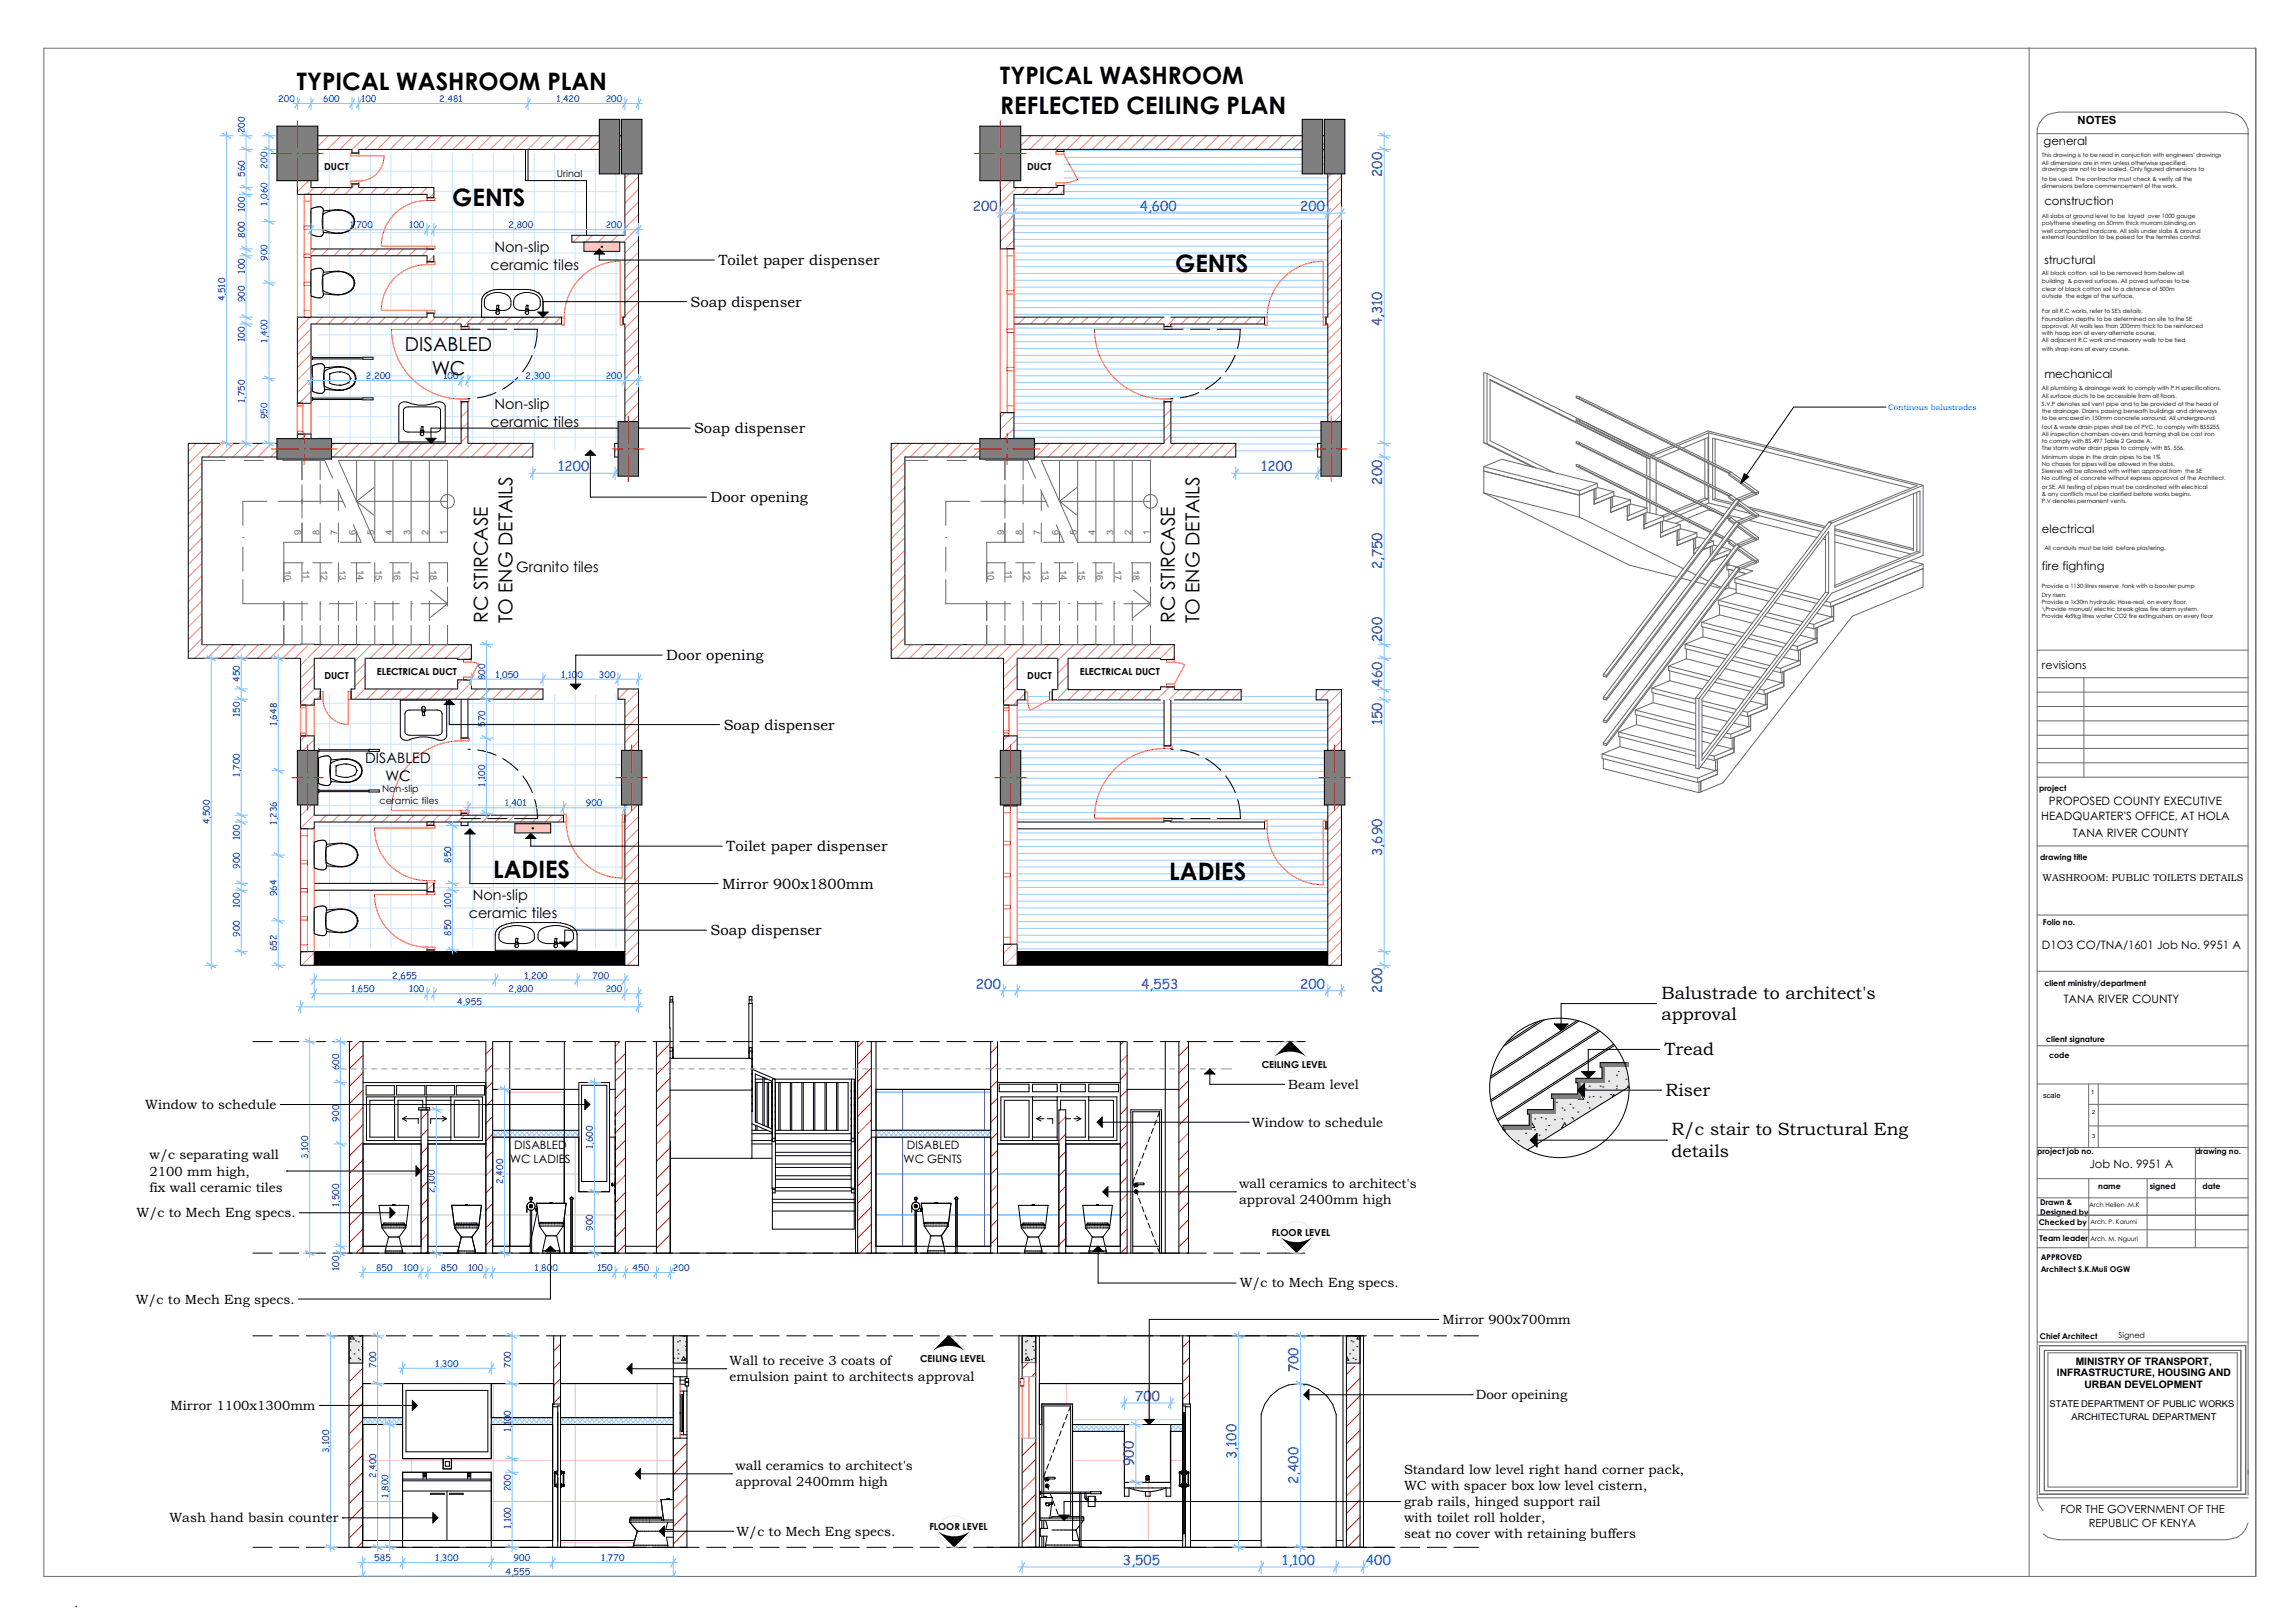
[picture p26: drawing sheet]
<svg xmlns="http://www.w3.org/2000/svg" width="841mm" height="594mm" viewBox="0 0 841 594" stroke-linecap="round" stroke-linejoin="round" font-family="sans-serif">
<defs><g id="words">
<g font-size="8.8">
<text x="108.8" y="32.8">TYPICAL WASHROOM PLAN</text>
<text x="366.6" y="30.6">TYPICAL WASHROOM</text>
<text x="366.6" y="41.8">REFLECTED CEILING PLAN</text>
<text x="165.7" y="75.5">GENTS</text>
<text x="430.6" y="99.5">GENTS</text>
<text x="180.7" y="321.9">LADIES</text>
<text x="428.5" y="322.4">LADIES</text>
</g>
<g font-size="7.1">
<text x="148.3" y="128.6">DISABLED</text>
<text x="158.2" y="137.6">WC</text>
<text x="178.8" y="228.3" transform="rotate(-90 178.8 228.3)">RC STIRCASE</text>
<text x="187.8" y="228.3" transform="rotate(-90 187.8 228.3)">TO ENG DETAILS</text>
<text x="430.6" y="228.3" transform="rotate(-90 430.6 228.3)">RC STIRCASE</text>
<text x="439.5" y="228.3" transform="rotate(-90 439.5 228.3)">TO ENG DETAILS</text>
</g>
<g font-size="6.5">
<text x="608.8" y="366">Balustrade to architect's</text>
<text x="608.8" y="373.9">approval</text>
<text x="610" y="386.7">Tread</text>
<text x="610.3" y="401.7">Riser</text>
<text x="612.5" y="416">R/c stair to Structural Eng</text>
<text x="612.5" y="423.9">details</text>
</g>
<g font-size="5.5">
<text x="263.2" y="97.1">Toilet paper dispenser</text>
<text x="253.1" y="112.4">Soap dispenser</text>
<text x="254.4" y="158.7">Soap dispenser</text>
<text x="260.4" y="184">Door opening</text>
<text x="244.1" y="241.9">Door opening</text>
<text x="265.2" y="267.3">Soap dispenser</text>
<text x="266.2" y="311.9">Toilet paper dispenser</text>
<text x="264.6" y="325.6">Mirror 900x1800mm</text>
<text x="260.4" y="342.7">Soap dispenser</text>
</g>
<g font-size="5.3">
<text x="181.2" y="92.2">Non-slip</text>
<text x="179.7" y="99">ceramic tiles</text>
<text x="181.2" y="149.9">Non-slip</text>
<text x="179.7" y="156.6">ceramic tiles</text>
<text x="189.2" y="209.7">Granito tiles</text>
<text x="133.8" y="279.5">DISABLED</text>
<text x="141.2" y="286.3">WC</text>
<text x="173.3" y="329.8">Non-slip</text>
<text x="171.8" y="336.6">ceramic tiles</text>
</g>
<g font-size="5" fill="#00f">
<text x="506.5" y="64.8" transform="rotate(-90 506.5 64.8)">200</text>
<text x="356.5" y="77.3">200</text>
<text x="417.6" y="77.3">4,600</text>
<text x="476.5" y="77.3">200</text>
<text x="506.5" y="119.6" transform="rotate(-90 506.5 119.6)">4,310</text>
<text x="204.6" y="172.7">1200</text>
<text x="462.2" y="172.7">1200</text>
<text x="506.5" y="177.6" transform="rotate(-90 506.5 177.6)">200</text>
<text x="506.5" y="208.7" transform="rotate(-90 506.5 208.7)">2,750</text>
<text x="506.5" y="235.3" transform="rotate(-90 506.5 235.3)">200</text>
<text x="506.5" y="251.6" transform="rotate(-90 506.5 251.6)">460</text>
<text x="506.5" y="265.8" transform="rotate(-90 506.5 265.8)">150</text>
<text x="506.5" y="313.6" transform="rotate(-90 506.5 313.6)">3,690</text>
<text x="357.6" y="362.3">200</text>
<text x="418.2" y="362.3">4,553</text>
<text x="476.5" y="362.3">200</text>
<text x="506.5" y="363.8" transform="rotate(-90 506.5 363.8)">200</text>
<text x="475.8" y="502.9" transform="rotate(-90 475.8 502.9)">700</text>
<text x="415.9" y="513.4">700</text>
<text x="415.5" y="537.2" transform="rotate(-90 415.5 537.2)">900</text>
<text x="453.1" y="534.7" transform="rotate(-90 453.1 534.7)">3,100</text>
<text x="475.8" y="543.8" transform="rotate(-90 475.8 543.8)">2,400</text>
<text x="411.5" y="573.5">3,505</text>
<text x="469.9" y="573.5">1,100</text>
<text x="500.5" y="573.5">400</text>
</g>
<g font-size="4.9">
<text x="472.1" y="399">Beam level</text>
<text x="53.2" y="406.4">Window to schedule</text>
<text x="458.7" y="412.9">Window to schedule</text>
<text x="54.8" y="424.8">w/c separating wall</text>
<text x="54.8" y="430.8">2100 mm high,</text>
<text x="54.8" y="436.7">fix wall ceramic tiles</text>
<text x="454.1" y="435.4">wall ceramics to architect's</text>
<text x="454.1" y="441.3">approval 2400mm high</text>
<text x="50.1" y="446">W/c to Mech Eng specs.</text>
<text x="454.3" y="471.8">W/c to Mech Eng specs.</text>
<text x="49.7" y="477.7">W/c to Mech Eng specs.</text>
<text x="528.6" y="485.1">Mirror 900x700mm</text>
<text x="267.3" y="500.2">Wall to receive 3 coats of</text>
<text x="267.3" y="506.2">emulsion paint to architects approval</text>
<text x="540.8" y="512.7">Door opeining</text>
<text x="62.5" y="516.6">Mirror 1100x1300mm</text>
<text x="269.5" y="538.7">wall ceramics to architect's</text>
<text x="269.5" y="544.7">approval 2400mm high</text>
<text x="514.5" y="540">Standard low level right hand corner pack,</text>
<text x="514.5" y="545.9">WC with spacer box low level cistern,</text>
<text x="514.5" y="551.9">grab rails, hinged support rail</text>
<text x="62.1" y="557.8">Wash hand basin counter</text>
<text x="514.5" y="557.8">with toilet roll holder,</text>
<text x="269.9" y="562.7">W/c to Mech Eng specs.</text>
<text x="514.5" y="563.7">seat no cover with retaining buffers</text>
</g>
<g font-size="4.3">
<text x="748.9" y="53.3">general</text>
<text x="749.1" y="75.1">construction</text>
<text x="749.1" y="96.6">structural</text>
<text x="749.1" y="138.3">mechanical</text>
<text x="748.3" y="195.4">electrical</text>
<text x="748.3" y="209">fire fighting</text>
</g>
<g font-size="4.2">
<text x="750.8" y="295.1">PROPOSED COUNTY EXECUTIVE</text>
<text x="748" y="300.5">HEADQUARTER'S OFFICE, AT HOLA</text>
<text x="759.6" y="306.8">TANA RIVER COUNTY</text>
<text x="748.2" y="347.7">D1O3 CO/TNA/1601 Job No. 9951 A</text>
<text x="756.3" y="367.6">TANA RIVER COUNTY</text>
<text x="188.4" y="420.9">DISABLED</text>
<text x="332.3" y="420.9">DISABLED</text>
<text x="186.9" y="426.3">WC LADIES</text>
<text x="331.1" y="426.3">WC GENTS</text>
<text x="765.7" y="428">Job No. 9951 A</text>
</g>
<g font-size="4.1">
<text x="761.3" y="45.6">NOTES</text>
<text x="748.3" y="245.1">revisions</text>
<text x="755.1" y="554.5">FOR THE GOVERNMENT OF THE</text>
<text x="765.4" y="559.7">REPUBLIC OF KENYA</text>
</g>
<g font-size="3.8">
<text x="760.7" y="500">MINISTRY OF TRANSPORT,</text>
<text x="753.7" y="504.4">INFRASTRUCTURE, HOUSING AND</text>
<text x="763.8" y="508.7">URBAN DEVELOPMENT</text>
</g>
<text font-size="3.6" x="748.5" y="322.7">WASHROOM: PUBLIC TOILETS DETAILS</text>
<g font-size="3.5">
<text x="118.8" y="62.3">DUCT</text>
<text x="204.1" y="64.8">Urinal</text>
<text x="376.4" y="62.3">DUCT</text>
<text x="118.9" y="248.9">DUCT</text>
<text x="138.1" y="247.3">ELECTRICAL DUCT</text>
<text x="376.5" y="248.9">DUCT</text>
<text x="395.7" y="247.3">ELECTRICAL DUCT</text>
<text x="140" y="290.1">Non-slip</text>
<text x="139" y="294.5">ceramic tiles</text>
<text x="462.4" y="391.3">CEILING LEVEL</text>
<text x="466" y="452.8">FLOOR LEVEL</text>
<text x="337.2" y="499.1">CEILING LEVEL</text>
<text x="340.6" y="560.6">FLOOR LEVEL</text>
</g>
<g font-size="3.4" fill="#6a6a6a">
<text x="110.4" y="196.2" transform="rotate(-90 110.4 196.2)">9</text>
<text x="117.1" y="196.2" transform="rotate(-90 117.1 196.2)">8</text>
<text x="123.7" y="196.2" transform="rotate(-90 123.7 196.2)">7</text>
<text x="130.4" y="196.2" transform="rotate(-90 130.4 196.2)">6</text>
<text x="137.1" y="196.2" transform="rotate(-90 137.1 196.2)">5</text>
<text x="143.7" y="196.2" transform="rotate(-90 143.7 196.2)">4</text>
<text x="150.4" y="196.2" transform="rotate(-90 150.4 196.2)">3</text>
<text x="157.1" y="196.2" transform="rotate(-90 157.1 196.2)">2</text>
<text x="163.7" y="196.2" transform="rotate(-90 163.7 196.2)">1</text>
<text x="368" y="196.2" transform="rotate(-90 368 196.2)">9</text>
<text x="374.7" y="196.2" transform="rotate(-90 374.7 196.2)">8</text>
<text x="381.3" y="196.2" transform="rotate(-90 381.3 196.2)">7</text>
<text x="388" y="196.2" transform="rotate(-90 388 196.2)">6</text>
<text x="394.7" y="196.2" transform="rotate(-90 394.7 196.2)">5</text>
<text x="401.3" y="196.2" transform="rotate(-90 401.3 196.2)">4</text>
<text x="408" y="196.2" transform="rotate(-90 408 196.2)">3</text>
<text x="414.7" y="196.2" transform="rotate(-90 414.7 196.2)">2</text>
<text x="421.3" y="196.2" transform="rotate(-90 421.3 196.2)">1</text>
<text x="104.3" y="208.7" transform="rotate(90 104.3 208.7)">10</text>
<text x="110.9" y="208.7" transform="rotate(90 110.9 208.7)">11</text>
<text x="117.6" y="208.7" transform="rotate(90 117.6 208.7)">12</text>
<text x="124.3" y="208.7" transform="rotate(90 124.3 208.7)">13</text>
<text x="130.9" y="208.7" transform="rotate(90 130.9 208.7)">14</text>
<text x="137.6" y="208.7" transform="rotate(90 137.6 208.7)">15</text>
<text x="144.3" y="208.7" transform="rotate(90 144.3 208.7)">16</text>
<text x="150.9" y="208.7" transform="rotate(90 150.9 208.7)">17</text>
<text x="157.6" y="208.7" transform="rotate(90 157.6 208.7)">18</text>
<text x="361.8" y="208.7" transform="rotate(90 361.8 208.7)">10</text>
<text x="368.5" y="208.7" transform="rotate(90 368.5 208.7)">11</text>
<text x="375.2" y="208.7" transform="rotate(90 375.2 208.7)">12</text>
<text x="381.8" y="208.7" transform="rotate(90 381.8 208.7)">13</text>
<text x="388.5" y="208.7" transform="rotate(90 388.5 208.7)">14</text>
<text x="395.2" y="208.7" transform="rotate(90 395.2 208.7)">15</text>
<text x="401.8" y="208.7" transform="rotate(90 401.8 208.7)">16</text>
<text x="408.5" y="208.7" transform="rotate(90 408.5 208.7)">17</text>
<text x="415.2" y="208.7" transform="rotate(90 415.2 208.7)">18</text>
</g>
<g font-size="3.4">
<text x="751.1" y="515.4">STATE DEPARTMENT OF PUBLIC WORKS</text>
<text x="759.1" y="520.3">ARCHITECTURAL DEPARTMENT</text>
</g>
<g font-size="3.3" fill="#00f">
<text x="101.9" y="37.4">200</text>
<text x="118.4" y="37.4">600</text>
<text x="132.4" y="37.4">100</text>
<text x="161" y="37.4">2,481</text>
<text x="203.9" y="37.4">1,420</text>
<text x="221.9" y="37.4">200</text>
<text x="89.7" y="48.9" transform="rotate(-90 89.7 48.9)">200</text>
<text x="89.7" y="64.8" transform="rotate(-90 89.7 64.8)">560</text>
<text x="98.1" y="61.8" transform="rotate(-90 98.1 61.8)">200</text>
<text x="89.7" y="77.7" transform="rotate(-90 89.7 77.7)">100</text>
<text x="98.1" y="75.3" transform="rotate(-90 98.1 75.3)">1,060</text>
<text x="128.1" y="83.7">1,700</text>
<text x="150" y="83.7">100</text>
<text x="186.4" y="83.7">2,800</text>
<text x="221.9" y="83.7">200</text>
<text x="89.7" y="87.1" transform="rotate(-90 89.7 87.1)">800</text>
<text x="98.1" y="95.5" transform="rotate(-90 98.1 95.5)">900</text>
<text x="89.7" y="100.2" transform="rotate(-90 89.7 100.2)">100</text>
<text x="82.5" y="110.4" transform="rotate(-90 82.5 110.4)">4,510</text>
<text x="89.7" y="110.8" transform="rotate(-90 89.7 110.8)">900</text>
<text x="89.7" y="125.2" transform="rotate(-90 89.7 125.2)">100</text>
<text x="98.1" y="125.5" transform="rotate(-90 98.1 125.5)">1,400</text>
<text x="134.1" y="139">2,200</text>
<text x="162.5" y="139">100</text>
<text x="192.6" y="139">2,300</text>
<text x="221.9" y="139">200</text>
<text x="89.7" y="147.7" transform="rotate(-90 89.7 147.7)">1,750</text>
<text x="98.1" y="153.7" transform="rotate(-90 98.1 153.7)">950</text>
<text x="87.9" y="249.9" transform="rotate(-90 87.9 249.9)">450</text>
<text x="177.7" y="249.3" transform="rotate(-90 177.7 249.3)">800</text>
<text x="181.6" y="248.4">1,050</text>
<text x="205.6" y="248.4">1,100</text>
<text x="219.4" y="248.4">300</text>
<text x="87.9" y="262.7" transform="rotate(-90 87.9 262.7)">150</text>
<text x="101.5" y="266.1" transform="rotate(-90 101.5 266.1)">1,648</text>
<text x="177.7" y="266.4" transform="rotate(-90 177.7 266.4)">570</text>
<text x="87.9" y="284.6" transform="rotate(-90 87.9 284.6)">1,700</text>
<text x="177.7" y="288.2" transform="rotate(-90 177.7 288.2)">1,100</text>
<text x="185" y="295.5">1,401</text>
<text x="214.7" y="295.5">900</text>
<text x="76.9" y="302" transform="rotate(-90 76.9 302)">4,500</text>
<text x="101.5" y="302.2" transform="rotate(-90 101.5 302.2)">1,236</text>
<text x="87.9" y="307.7" transform="rotate(-90 87.9 307.7)">100</text>
<text x="165.3" y="316.1" transform="rotate(-90 165.3 316.1)">850</text>
<text x="87.9" y="318.3" transform="rotate(-90 87.9 318.3)">900</text>
<text x="101.5" y="328.4" transform="rotate(-90 101.5 328.4)">964</text>
<text x="87.9" y="332.7" transform="rotate(-90 87.9 332.7)">100</text>
<text x="165.3" y="332.7" transform="rotate(-90 165.3 332.7)">100</text>
<text x="87.9" y="343.3" transform="rotate(-90 87.9 343.3)">900</text>
<text x="165.3" y="343" transform="rotate(-90 165.3 343)">850</text>
<text x="101.5" y="348.6" transform="rotate(-90 101.5 348.6)">652</text>
<text x="143.8" y="358.6">2,655</text>
<text x="192.2" y="358.6">1,200</text>
<text x="217.2" y="358.6">700</text>
<text x="128.7" y="363.7">1,650</text>
<text x="150" y="363.7">100</text>
<text x="186.4" y="363.7">2,800</text>
<text x="221.9" y="363.7">200</text>
<text x="167.5" y="368.4">4,955</text>
<text x="124.2" y="392.3" transform="rotate(-90 124.2 392.3)">600</text>
<text x="124.2" y="411" transform="rotate(-90 124.2 411)">900</text>
<text x="113" y="424.7" transform="rotate(-90 113 424.7)">3,100</text>
<text x="217.3" y="421" transform="rotate(-90 217.3 421)">1,600</text>
<text x="159.4" y="437.2" transform="rotate(-90 159.4 437.2)">2,100</text>
<text x="184.4" y="433.7" transform="rotate(-90 184.4 433.7)">2,400</text>
<text x="124.2" y="442.2" transform="rotate(-90 124.2 442.2)">1,500</text>
<text x="217.3" y="451" transform="rotate(-90 217.3 451)">900</text>
<text x="124.2" y="465.7" transform="rotate(-90 124.2 465.7)">100</text>
<text x="137.8" y="465.8">850</text>
<text x="147.8" y="465.8">100</text>
<text x="161.6" y="465.8">850</text>
<text x="171.5" y="465.8">100</text>
<text x="195.9" y="465.8">1,800</text>
<text x="218.9" y="465.8">150</text>
<text x="231.8" y="465.8">450</text>
<text x="246.6" y="465.8">200</text>
<text x="137.9" y="501.3" transform="rotate(-90 137.9 501.3)">700</text>
<text x="159.5" y="500.9">1,300</text>
<text x="187.2" y="501.3" transform="rotate(-90 187.2 501.3)">700</text>
<text x="187.2" y="524.8" transform="rotate(-90 187.2 524.8)">1,100</text>
<text x="120.7" y="532.5" transform="rotate(-90 120.7 532.5)">3,100</text>
<text x="137.9" y="541.6" transform="rotate(-90 137.9 541.6)">2,400</text>
<text x="142.3" y="548.8" transform="rotate(-90 142.3 548.8)">1,800</text>
<text x="187.2" y="546.5" transform="rotate(-90 187.2 546.5)">200</text>
<text x="187.2" y="560.3" transform="rotate(-90 187.2 560.3)">1,100</text>
<text x="137.1" y="572.1">585</text>
<text x="159.5" y="572.1">1,300</text>
<text x="188.2" y="572.1">900</text>
<text x="220.3" y="572.1">1,770</text>
<text x="185.3" y="577">4,555</text>
</g>
<text font-size="2.9" fill="#00f" x="691.9" y="150.1">Continous balustrades</text>
<g font-size="2.9">
<text x="747.2" y="289.7">project</text>
<text x="747.7" y="315.1">drawing title</text>
<text x="748.6" y="338.8">Folio no.</text>
<text x="749.1" y="361.3">client ministry/department</text>
<text x="749.8" y="381.9">client signature</text>
<text x="750.9" y="387.7">code</text>
<text x="746.5" y="423">project job no.</text>
<text x="804.5" y="423">drawing no.</text>
<text x="768.9" y="435.7">name</text>
<text x="787.8" y="435.7">signed</text>
<text x="807.1" y="435.7">date</text>
<text x="747.6" y="441.5">Drawn &amp;</text>
<text x="747.1" y="448.9">Checked by</text>
<text x="747.6" y="445.2">Designed by</text>
<text x="747.4" y="454.8">Team leader</text>
<text x="747.8" y="461.9">APPROVED</text>
<text x="747.8" y="466">Architect S.K.Muli OGW</text>
<text x="747.5" y="490.6">Chief Architect</text>
<text x="776.4" y="490.4">Signed</text>
</g>
<text font-size="2.8" x="748.7" y="402.3">scale</text>
<g font-size="2.3">
<text x="765.5" y="442.4">Arch Hellen .M.K</text>
<text x="766" y="448.5">Arch. P. Karumi</text>
<text x="766" y="454.7">Arch. M. Nguuri</text>
</g>
<g font-size="2.1">
<text x="748.3" y="57.4">This drawing is to be read in conjuction with engineers' drawings</text>
<text x="748.3" y="60.6">All dimensions are in mm unless otherwise specified.</text>
<text x="748.3" y="62.7">drawings are not to be scaled. Only figured dimensions to</text>
<text x="748.3" y="66.3">to be used. The contractor must check &amp; verify all the</text>
<text x="748.3" y="69">dimensions before commencement of the work.</text>
<text x="748.3" y="79.8">All slabs at ground level to be layed over 1000 gauge</text>
<text x="748.3" y="82.5">polythene sheeting on 50mm thick murram blinding,on</text>
<text x="748.3" y="85.5">well compacted hardcore. All soils under slabs &amp; around</text>
<text x="748.3" y="87.7">external foundation to be poised for the termites control.</text>
<text x="748.3" y="100.9">All black cotton soil to be removed from below all</text>
<text x="748.3" y="103.5">building &amp; paved surfaces. All paved surfaces to be</text>
<text x="748.3" y="106.6">clear of black cotton soil to a distance of 500m</text>
<text x="748.3" y="109.3">outside the edge of the surface.</text>
<text x="748.3" y="114.5">For all R.C works, refer to SE's details.</text>
<text x="748.3" y="117.6">Foundation depths to be determined on site to the SE</text>
<text x="748.3" y="120.2">approval. All walls less than 200mm thick to be reinforced</text>
<text x="748.3" y="122.9">with hoop iron at every alternate course.</text>
<text x="748.3" y="125.5">All adjacent R.C work and masonry walls to be tied</text>
<text x="748.3" y="128.6">with strap irons at every course.</text>
<text x="748.3" y="143.1">All plumbing &amp; drainage work to comply with P.H specifications.</text>
<text x="748.3" y="145.7">All surface ducts to be accessible from all floors.</text>
<text x="748.3" y="148.8">S.V.P denotes soil vent pipe and to be provided at the head of</text>
<text x="748.3" y="151.4">the drainage. Drains passing beneath buildings and driveways</text>
<text x="748.3" y="154">to be encased in 150mm concrete sorround. All underground</text>
<text x="748.3" y="157.1">foul &amp; waste drain pipes shall be of PVC. to comply with BS5255.</text>
<text x="748.3" y="159.8">All inspection chambers covers and framing shall be cast iron</text>
<text x="748.3" y="162.4">to comply with BS.497 Table 2 Grade A.</text>
<text x="748.3" y="165">The storm water drain pipes to comply with BS. 556.</text>
<text x="748.3" y="168.1">Minimum slope in the drain pipes to be 1%</text>
<text x="748.3" y="170.7">No chases for pipes will be allowed in the slabs.</text>
<text x="748.3" y="173.4">Sleeves will be allowed with written approval from the SE</text>
<text x="748.3" y="176">No cutting of concrete without express approval of the Architect.</text>
<text x="748.3" y="179.1">or SE. All testing of pipes must be cordinated with electrical</text>
<text x="748.3" y="181.7">&amp; any conflicts must be clarified before works begins.</text>
<text x="748.3" y="184.3">P.V denotes permanent vents.</text>
<text x="749.1" y="201.5">All conduits must be laid before plastering.</text>
<text x="748.3" y="215.5">Provide a 1130 litres reserve tank with a booster pump</text>
<text x="748.3" y="218.6">Dry risers</text>
<text x="748.3" y="221.2">Provide a 1x30m hydraulic Hose-real, on every floor.</text>
<text x="748.3" y="223.9">\Provide manual/ electric break glass fire alarm system.</text>
<text x="748.3" y="226.5">Provide 4x9kg litres water CO2 fire extingushers on every floor</text>
<text x="766.3" y="400.9">1</text>
<text x="766.7" y="408.4">2</text>
<text x="766.7" y="417.1">3</text>
</g>
</g></defs>
<path d="M28.2 588.6h-.4" fill="none" stroke="#000" stroke-width=".37"/>
<g fill="none" stroke="#6a6a6a" stroke-width=".37">
<path d="M16.1 17.7h810.5v560h-810.5zM743.6 17.5v560.2M746.5 49h77.3M746.5 238.2h77.3M746.5 248.3h77.3M746.5 253.6h77.3M746.5 258.9h77.3M763.6 248.3v36.5M746.5 264.2h77.3M746.5 269.4h77.3M746.5 274.3h77.3M746.5 279.5h77.3"/>
<path d="M746.5 284.8h77.3M746.5 310h77.3M746.5 335.3h77.3M746.5 355.9h77.3M746.5 397.2h77.3M746.5 383.2h77.3M765.4 397.2v23.3M768.9 397.2v23.3M765.4 412.6h58.4M765.4 404.7h58.4M746.5 431.9h77.3M746.5 420.5h77.3"/>
<path d="M746.5 438.9h77.3M765.4 431.9v25.3M786.8 431.9v25.3M804.5 420.5v36.7M746.5 457.2h77.3M746.5 445.3h77.3M746.5 450.6h77.3M746.5 491.8h77.3M747.4 493.1h75.5v54.4h-75.5zM749.1 494.9h72.1v51.3h-72.1zM750.5 495.7h69.3v49.2h-69.3zM746.5 548.9h77.3"/>
<path d="M823.8 547.8v-500.6a7.1 7.1 0 0 0-5.7-5.7l-2.2-.4h-61.5l-2.2 .4a7.1 7.1 0 0 0-5.7 5.7v502.4l.9 2.2 1.3 1.7M823.8 558.1a7.1 7.1 0 0 1-5.7 5.7l-2.2 .4h-61.5l-3.9-.8-1.8-1.4"/>
</g>
<path d="M112.7 254.4h116.3v92.7h-116.3z" fill-rule="evenodd" fill="#fff"/>
<g fill="none" stroke="#cae6ff" stroke-width=".37">
<path d="M112.7 257.7h116.3M113.3 254.4v92.7M120.8 254.4v92.7M128.3 254.4v92.7M135.8 254.4v92.7M143.3 254.4v92.7M150.8 254.4v92.7M158.3 254.4v92.7M165.8 254.4v92.7M173.3 254.4v92.7M180.8 254.4v92.7M188.3 254.4v92.7"/>
<path d="M195.8 254.4v92.7M203.3 254.4v92.7M210.8 254.4v92.7M218.3 254.4v92.7M225.8 254.4v92.7M112.7 272.7h116.3M112.7 265.2h116.3M112.7 295.2h116.3M112.7 287.7h116.3M112.7 280.2h116.3M112.7 317.7h116.3M112.7 310.2h116.3"/>
<path d="M112.7 302.7h116.3M112.7 332.7h116.3M112.7 325.2h116.3M112.7 340.2h116.3"/>
</g>
<path d="M116.5 56.2h110v108.3h-110z" fill-rule="evenodd" fill="#fff"/>
<g fill="none" stroke="#cae6ff" stroke-width=".37">
<path d="M120.8 56.2v108.3M128.3 56.2v108.3M135.8 56.2v108.3M143.3 56.2v108.3M150.8 56.2v108.3M158.3 56.2v108.3M165.8 56.2v108.3M173.3 56.2v108.3M180.8 56.2v108.3M188.3 56.2v108.3M195.8 56.2v108.3M203.3 56.2v108.3"/>
<path d="M210.8 56.2v108.3M218.3 56.2v108.3M225.8 56.2v108.3M116.5 77.7h110M116.5 70.2h110M116.5 62.7h110M116.5 92.7h110M116.5 85.2h110M116.5 115.2h110M116.5 107.7h110M116.5 100.2h110M116.5 137.7h110"/>
<path d="M116.5 130.2h110M116.5 122.7h110M116.5 152.7h110M116.5 145.2h110M116.5 160.2h110"/>
</g>
<g fill="#000">
<path d="M467 387.1l5.8-5.8 5.8 5.8a10.3 10.3 0 0 0-11.6 0z" fill-rule="evenodd"/>
<path d="M469.3 453.4a10.3 10.3 0 0 0 11.6 0l-5.8 5.8z" fill-rule="evenodd"/>
</g>
<path d="M127.9 501h5v66h-5z" fill-rule="evenodd" fill="#fff"/>
<path d="M132.9 514.1l-5 5M132.9 507.8l-5 5M132.9 501.4l-5 5M132.9 539.6l-5 5M132.9 533.2l-5 5M132.9 526.9l-5 5M132.9 520.5l-5 5M132.9 558.7l-5 5M132.9 552.3l-5 5M132.9 546l-5 5M132.9 565.1l-2 1.9" fill="none" stroke="#f00" stroke-width=".37"/>
<path d="M202.9 489.5h2.5v25h-2.5z" fill-rule="evenodd" fill="#fff"/>
<path d="M205.4 498.9l-2.5 2.5M205.4 492.6l-2.5 2.5M205.4 511.6l-2.5 2.5M205.4 505.3l-2.5 2.5" fill="none" stroke="#f00" stroke-width=".37"/>
<path d="M246.7 527h5v40h-5z" fill-rule="evenodd" fill="#fff"/>
<path d="M247.3 527l-.6 .6M251.7 535.3l-5 5M251.7 529l-5 5M251.7 554.4l-5 5M251.7 548l-5 5M251.7 541.7l-5 5M251.7 560.8l-5 5" fill="none" stroke="#f00" stroke-width=".37"/>
<path d="M240.5 381.7h5v77.5h-5z" fill-rule="evenodd" fill="#fff"/>
<g fill="none" stroke="#f00" stroke-width=".37">
<path d="M245.5 395.1l-5 5M245.5 388.8l-5 5M245.5 382.4l-5 5M245.5 414.2l-5 5M245.5 407.9l-5 5M245.5 401.5l-5 5M245.5 439.7l-5 5M245.5 433.3l-5 5M245.5 427l-5 5M245.5 420.6l-5 5M245.5 452.4l-5 5M245.5 446l-5 5"/>
<path d="M245.5 458.8l-.4 .4"/>
</g>
<path d="M225.4 381.7h3.8v77.5h-3.8z" fill-rule="evenodd" fill="#fff"/>
<g fill="none" stroke="#f00" stroke-width=".37">
<path d="M227.2 381.7l-1.8 1.7M229.2 398.8l-3.8 3.7M229.2 392.4l-3.8 3.7M229.2 386l-3.8 3.8M229.2 417.8l-3.8 3.8M229.2 411.5l-3.8 3.7M229.2 405.1l-3.8 3.8M229.2 436.9l-3.8 3.8M229.2 430.6l-3.8 3.7M229.2 424.2l-3.8 3.8M229.2 449.7l-3.8 3.7M229.2 443.3l-3.8 3.8"/>
<path d="M229.2 456l-3.2 3.2"/>
</g>
<path d="M178 381.7h2.5v77.5h-2.5z" fill-rule="evenodd" fill="#fff"/>
<path d="M180.5 396.5l-2.5 2.5M180.5 390.1l-2.5 2.5M180.5 383.8l-2.5 2.5M180.5 415.6l-2.5 2.5M180.5 409.2l-2.5 2.5M180.5 402.9l-2.5 2.5M180.5 434.7l-2.5 2.5M180.5 428.3l-2.5 2.5M180.5 422l-2.5 2.5M180.5 453.8l-2.5 2.5M180.5 447.4l-2.5 2.5M180.5 441l-2.5 2.5" fill="none" stroke="#f00" stroke-width=".37"/>
<path d="M154.3 406.7h2.5v52.5h-2.5z" fill-rule="evenodd" fill="#fff"/>
<path d="M156.8 413.9l-2.5 2.5M156.8 407.5l-2.5 2.5M156.8 439.3l-2.5 2.5M156.8 433l-2.5 2.5M156.8 426.6l-2.5 2.5M156.8 420.2l-2.5 2.5M156.8 458.4l-.8 .8M156.8 452.1l-2.5 2.5M156.8 445.7l-2.5 2.5" fill="none" stroke="#f00" stroke-width=".37"/>
<path d="M128 381.7h5v77.5h-5z" fill-rule="evenodd" fill="#fff"/>
<g fill="none" stroke="#f00" stroke-width=".37">
<path d="M131.7 381.7l-3.7 3.7M133 399.4l-5 5M133 393.1l-5 5M133 386.7l-5 5M133 418.5l-5 5M133 412.2l-5 5M133 405.8l-5 5M133 437.6l-5 5M133 431.3l-5 5M133 424.9l-5 5M133 450.4l-5 5M133 444l-5 5"/>
<path d="M133 456.7l-2.4 2.5"/>
</g>
<path d="M314.3 381.7h5v77.5h-5z" fill-rule="evenodd" fill="#fff"/>
<g fill="none" stroke="#f00" stroke-width=".37">
<path d="M316.3 381.7l-2 2M319.3 397.8l-5 5M319.3 391.4l-5 5M319.3 385l-5 5M319.3 416.8l-5 5M319.3 410.5l-5 5M319.3 404.1l-5 5M319.3 435.9l-5 5M319.3 429.6l-5 5M319.3 423.2l-5 5M319.3 448.7l-5 5M319.3 442.3l-5 5"/>
<path d="M319.3 455l-4.2 4.2"/>
</g>
<path d="M363 381.7h2.5v77.5h-2.5z" fill-rule="evenodd" fill="#fff"/>
<path d="M365.5 396.1l-2.5 2.5M365.5 389.7l-2.5 2.5M365.5 383.3l-2.5 2.5M365.5 415.1l-2.5 2.5M365.5 408.8l-2.5 2.5M365.5 402.4l-2.5 2.5M365.5 434.2l-2.5 2.5M365.5 427.9l-2.5 2.5M365.5 421.5l-2.5 2.5M365.5 453.3l-2.5 2.5M365.5 447l-2.5 2.5M365.5 440.6l-2.5 2.5" fill="none" stroke="#f00" stroke-width=".37"/>
<path d="M388 406.7h2.5v52.5h-2.5z" fill-rule="evenodd" fill="#fff"/>
<path d="M390.5 415.6l-2.5 2.5M390.5 409.2l-2.5 2.5M390.5 434.7l-2.5 2.5M390.5 428.3l-2.5 2.5M390.5 422l-2.5 2.5M390.5 453.8l-2.5 2.5M390.5 447.4l-2.5 2.5M390.5 441.1l-2.5 2.5" fill="none" stroke="#f00" stroke-width=".37"/>
<path d="M410.5 381.7h2.5v77.5h-2.5z" fill-rule="evenodd" fill="#fff"/>
<g fill="none" stroke="#f00" stroke-width=".37">
<path d="M411.7 381.7l-1.2 1.2M413 399.5l-2.5 2.5M413 393.1l-2.5 2.5M413 386.7l-2.5 2.5M413 418.6l-2.5 2.5M413 412.2l-2.5 2.5M413 405.8l-2.5 2.5M413 437.7l-2.5 2.5M413 431.3l-2.5 2.5M413 424.9l-2.5 2.5M413 456.7l-2.4 2.5M413 450.4l-2.5 2.5"/>
<path d="M413 444l-2.5 2.5"/>
</g>
<path d="M432 381.7h3.5v77.5h-3.5z" fill-rule="evenodd" fill="#fff"/>
<path d="M435.5 396.1l-3.5 3.5M435.5 389.7l-3.5 3.5M435.5 383.3l-3.5 3.6M435.5 415.1l-3.5 3.6M435.5 408.8l-3.5 3.5M435.5 402.4l-3.5 3.6M435.5 434.2l-3.5 3.6M435.5 427.9l-3.5 3.5M435.5 421.5l-3.5 3.5M435.5 453.3l-3.5 3.6M435.5 447l-3.5 3.5M435.5 440.6l-3.5 3.5" fill="none" stroke="#f00" stroke-width=".37"/>
<path d="M493.4 489.5h5v10h-5z" fill-rule="evenodd" fill="#e8e8e8"/>
<path d="M493.4 497.4l.1-.2 .8 1.3h-.9M493.4 489.5h5v10h-5zM494.6 496.1h.1M495.1 491.3h.1M495.8 497.7h.1M495.8 494.7h.1M495.8 491.7h.1M496.7 498.2h.1M496.7 489.7h.1M497.2 493.5h.1M497.9 489.5l-.6 1.2h1.1M498.1 489.5l.3 .5" fill="none" stroke="#000" stroke-width=".37"/>
<path d="M433.4 489.5h2.5v5h-2.5z" fill-rule="evenodd" fill="#fff"/>
<path d="M435.9 491.2l-2.5 2.5" fill="none" stroke="#f00" stroke-width=".37"/>
<path d="M374.6 527h5v40h-5z" fill-rule="evenodd" fill="#fff"/>
<path d="M374.6 527h.1M379.6 534.8l-5 5M379.6 528.4l-5 5M379.6 553.9l-5 5M379.6 547.5l-5 5M379.6 541.1l-5 5M379.6 560.2l-5 5M379.6 566.6l-.5 .4" fill="none" stroke="#f00" stroke-width=".37"/>
<path d="M374.6 489.5h5v10h-5z" fill-rule="evenodd" fill="#e8e8e8"/>
<g fill="none" stroke="#000" stroke-width=".37">
<path d="M374.6 489.5h5v10h-5zM375.8 497.7h.1M375.8 494.7h.1M375.8 491.7h.1M375.8 496.1h.1M376.3 491.3h.1M376.5 497.2l.8 1.3h-1.5zM377.9 498.2h.1M377.9 489.7h.1M378.4 493.5h.1M378.8 497.7h.1M378.8 494.7h.1"/>
<path d="M378.8 491.7h.1"/>
</g>
<path d="M493.4 500.6h5v66.4h-5z" fill-rule="evenodd" fill="#fff"/>
<path d="M496.5 500.6l-3.1 3.1M498.4 517.8l-5 5M498.4 511.4l-5 5M498.4 505l-5 5M498.4 536.8l-5 5M498.4 530.5l-5 5M498.4 524.1l-5 5M498.4 555.9l-5 5M498.4 549.6l-5 5M498.4 543.2l-5 5M498.4 562.3l-4.7 4.7" fill="none" stroke="#f00" stroke-width=".37"/>
<path d="M433.4 494.5h2.5v20h-2.5z" fill-rule="evenodd" fill="#fff"/>
<path d="M435.9 497.5l-2.5 2.5M435.9 510.3l-2.5 2.5M435.9 503.9l-2.5 2.5" fill="none" stroke="#f00" stroke-width=".37"/>
<path d="M374.6 499.5h5v5h-5z" fill-rule="evenodd" fill="#fff"/>
<path d="M376.6 499.5l-2 2.1M379.6 502.9l-1.6 1.6" fill="none" stroke="#f00" stroke-width=".37"/>
<path d="M127.9 489.5h5v10h-5z" fill-rule="evenodd" fill="#e8e8e8"/>
<g fill="none" stroke="#000" stroke-width=".37">
<path d="M127.9 489.5h5v10h-5zM128.1 497.7h.1M128.3 497.7h.1M128.3 494.7h.1M128.3 491.7h.1M128.9 489.5l-.6 1.2h1.5l-.7-1.2M129.7 496.1h.1M130.2 491.3h.1M131.3 497.7h.1M131.3 494.7h.1M131.3 491.7h.1M131.8 498.2h.1"/>
<path d="M131.8 489.7h.1M132.4 493.5h.1M132.9 498.2v.3"/>
</g>
<path d="M246.7 489.5h5v10h-5z" fill-rule="evenodd" fill="#e8e8e8"/>
<g fill="none" stroke="#000" stroke-width=".37">
<path d="M246.7 489.5h5v10h-5zM246.7 490.6v.1M246.9 497.7h.1M248.3 497.7h.1M248.3 494.7h.1M248.3 491.7h.1M248.5 496.1h.1M249 491.3h.1M250.5 497.2l.8 1.3h-1.5zM250.6 498.2h.1M250.6 489.7h.1M251.2 493.5h.1"/>
<path d="M251.3 497.7h.1M251.3 494.7h.1M251.3 491.7h.1"/>
</g>
<path d="M132.9 522h14.6v12.5h14.9v3.8h3v-3.8h14.6v-12.5h22.5v42.5h-22.5v-25h-32.5v25h-14.6z" fill-rule="evenodd" fill="#fff"/>
<path d="M132.9 535.2h29.5M150.8 534.5v5M165.4 535.2h37.1M180.8 522v42.5M132.9 550.2h14.6M180 550.2h22.5" fill="none" stroke="#f6f" stroke-width=".37"/>
<path d="M132.9 522h14.6v12.5h14.9v3.8h3v-3.8h14.6v-12.5h22.5v42.5h-22.5v-25h-32.5v25h-14.6z" fill="none" stroke="#000" stroke-width=".37"/>
<path d="M180 507h22.9v7.5h-.4v5h-22.5z" fill-rule="evenodd" fill="#fff"/>
<path d="M180.8 507v12.5" fill="none" stroke="#f6f" stroke-width=".37"/>
<path d="M180 507h22.9v7.5h-.4v5h-22.5z" fill="none" stroke="#000" stroke-width=".37"/>
<path d="M132.9 507h14.6v15h-14.6v42.5z" fill-rule="evenodd" fill="#fff"/>
<path d="M132.9 535.2h.1M132.9 520.2h14.6M132.9 550.2h.1" fill="none" stroke="#f6f" stroke-width=".37"/>
<path d="M132.9 522h14.6v-15h-14.6v57.5M132.9 564.5h.1" fill="none" stroke="#000" stroke-width=".37"/>
<path d="M205.4 507h41.3v12.5h-41.3z" fill-rule="evenodd" fill="#fff"/>
<path d="M210.8 507v12.5M240.8 507v12.5" fill="none" stroke="#f6f" stroke-width=".37"/>
<path d="M205.4 507h41.3v12.5h-41.3z" fill="none" stroke="#000" stroke-width=".37"/>
<path d="M205.4 522h41.3v27.5h-1.5v-.2h-.7v.2h-2.3l.9 7.5h-.7v-1h-11.4l.2 .5-.5 .5v.8l2.8 3.3-1.4 5.9h-26.7v-22h.2v-.4h1v-5.2h-1v-.4h-.2z" fill-rule="evenodd" fill="#fff"/>
<path d="M205.4 535.2h41.3M210.8 522v45M240.8 522v34M205.4 550.2h36.9M205.4 565.2h27" fill="none" stroke="#f6f" stroke-width=".37"/>
<path d="M206.4 539.4h-.8v-.4h-.2v-17h41.3v27.5h-1.5v-.2h-.7v.2h-2.3l.9 7.5h-.7v-1h-11.4l.2 .5-.5 .5v.8l2.8 3.3-1.4 5.9h-26.7v-22h.2v-.4h.8M206.4 539.3v.1M206.4 539.3l.2 5.3M206.6 539.9h.1M206.6 539.4h.1M206.4 544.6h.1M206.4 544.6l.1 .1M206.5 544.7h.1M206.6 544.6l-.1 .1M206.6 544.1h.1M206.6 544.6h.1" fill="none" stroke="#000" stroke-width=".37"/>
<path d="M205.4 519.5h41.3v2.5h-41.3z" fill-rule="evenodd" fill="#fff"/>
<g fill="none" stroke="#97cbff" stroke-width=".37">
<path d="M205.6 519.5l2.5 2.5 2.5-2.5M207.1 519.5l-1.7 1.7M207.4 519.5l2.5 2.5 2.5-2.5M208.9 519.5l-2.5 2.5-1-.9M209.1 519.5l2.6 2.5 2.5-2.5M210.9 519.5l2.5 2.5M212.7 519.5l2.5 2.5 2.5-2.5M214.4 519.5l2.6 2.5 2.5-2.5M215.9 519.5l-2.5 2.5M216.2 519.5l2.5 2.5M218 519.5l2.5 2.5 2.5-2.5M219.7 519.5l2.6 2.5 2.5-2.5"/>
<path d="M221.2 519.5l-2.5 2.5M221.5 519.5l2.5 2.5 2.5-2.5M223.3 519.5l2.5 2.5 2.5-2.5M225.1 519.5l2.5 2.5 2.5-2.5M226.8 519.5l2.5 2.5 2.5-2.5M228.6 519.5l2.5 2.5M230.4 519.5l2.5 2.5 2.5-2.5M232.1 519.5l2.5 2.5 2.5-2.5M233.6 519.5l-2.5 2.5M233.9 519.5l2.5 2.5M235.7 519.5l2.5 2.5 2.5-2.5M237.4 519.5l2.5 2.5 2.5-2.5"/>
<path d="M238.9 519.5l-2.5 2.5M239.2 519.5l2.5 2.5 2.5-2.5M241 519.5l2.5 2.5 2.5-2.5M242.7 519.5l2.5 2.5 1.5-1.5M244.5 519.5l2.2 2.2M246.3 519.5l.4 .5"/>
</g>
<path d="M180 519.5h22.5v2.5h-22.5z" fill-rule="evenodd" fill="#fff"/>
<g fill="none" stroke="#97cbff" stroke-width=".37">
<path d="M180.6 519.5l-.6 .5M180.9 519.5l2.5 2.5M182.3 519.5l-2.3 2.3M182.6 519.5l2.5 2.5 2.5-2.5M184.1 519.5l-2.5 2.5-1.6-1.6M184.4 519.5l2.5 2.5 2.5-2.5M185.9 519.5l-2.5 2.5M186.2 519.5l2.5 2.5M187.9 519.5l2.5 2.5 2.5-2.5M189.7 519.5l2.5 2.5 2.5-2.5M191.2 519.5l-2.5 2.5M191.5 519.5l2.5 2.5 2.5-2.5"/>
<path d="M193.2 519.5l2.5 2.5 2.5-2.5M195 519.5l2.5 2.5 2.5-2.5M196.8 519.5l2.5 2.5 2.5-2.5M198.5 519.5l2.5 2.5M200.3 519.5l2.2 2.2M202.1 519.5l.4 .5M202.5 520.5l-1.4 1.5"/>
</g>
<path d="M132.9 519.5h14.6v2.5h-14.6z" fill-rule="evenodd" fill="#fff"/>
<g fill="none" stroke="#97cbff" stroke-width=".37">
<path d="M133.1 519.5l2.5 2.5M134.6 519.5l-1.7 1.7M134.9 519.5l2.5 2.5 2.5-2.5M136.4 519.5l-2.5 2.5-1-1M136.7 519.5l2.5 2.5 2.5-2.5M138.1 519.5l-2.5 2.5M138.4 519.5l2.5 2.5M140.2 519.5l2.5 2.5 2.5-2.5M142 519.5l2.5 2.5 2.5-2.5M143.4 519.5l-2.5 2.5M143.7 519.5l2.6 2.5 1.2-1.3M145.5 519.5l2 2"/>
<path d="M147.3 519.5l.2 .3"/>
</g>
<path d="M186.8 416.7h20v24.2h-4.4v-.2h-.8v.2h-5l.2 2-.3 .1 .1 1 .3-.1-2.8 12.8h-7.3z" fill-rule="evenodd" fill="#fff"/>
<path d="M186.8 430.2h20M186.8 445.2h9.8" fill="none" stroke="#f6f" stroke-width=".37"/>
<g fill="none" stroke="#000" stroke-width=".37">
<path d="M196.5 443v.2M196.5 443l.3-.1-.2-2h5v-.2h.8v.2h4.4v-24.2h-20v40h7.3l2.8-12.8-.3 .1M196.5 443h.1M196.5 443.1h.1M196.5 443.2v.2M196.5 443.4h.1M196.5 443.4v.1M196.5 443.5h.1M196.5 443.6h.1M196.5 443.6l.1 .2M196.6 443.8h.1M196.6 443.8v.1"/>
<path d="M196.6 443.9h.1M196.6 443.9v.1"/>
</g>
<path d="M206.8 416.7h5.3v20h11.3v-20h2v42.5l-15.7-.1v-19.5a.5 .5 0 0 0 .1-.7 .5 .5 0 0 0-.7 0 .5 .5 0 0 0 .1 .7v19.5l-2.4 .1v-13l.7-5.3h-.7z" fill-rule="evenodd" fill="#fff"/>
<path d="M210.8 416.7v42.5M206.8 430.2h5.3M223.4 430.2h2M206.9 445.2h2.3M209.7 445.2h15.7" fill="none" stroke="#f6f" stroke-width=".37"/>
<path d="M206.8 416.7h5.3v20h11.3v-20h2v42.5l-15.7-.1v-19.5a.5 .5 0 0 0 .1-.7 .5 .5 0 0 0-.7 0 .5 .5 0 0 0 .1 .7v19.5l-2.4 .1v-13l.7-5.3h-.7zM225.4 433.5h.1" fill="none" stroke="#000" stroke-width=".37"/>
<path d="M180.5 416.7h6.3v40h-6.3z" fill-rule="evenodd" fill="#fff"/>
<path d="M180.8 416.7v40M180.5 430.2h6.3M180.5 445.2h6.3" fill="none" stroke="#f6f" stroke-width=".37"/>
<path d="M180.5 416.7h6.3v40h-6.3z" fill="none" stroke="#000" stroke-width=".37"/>
<path d="M186.8 399.2h20v15h-20z" fill-rule="evenodd" fill="#fff"/>
<path d="M186.8 400.2h20" fill="none" stroke="#f6f" stroke-width=".37"/>
<path d="M186.8 399.2h20v15h-20z" fill="none" stroke="#000" stroke-width=".37"/>
<path d="M156.8 419.2h21.2v40h-3.8l-1.3-5.9 2.5-3.3 1-8.3h-5v-.3h-.8v.3h-5l1 8.3 2.4 3.3-1.2 5.9h-11z" fill-rule="evenodd" fill="#fff"/>
<path d="M156.8 430.2h21.2M156.8 445.2h9.2M176 445.2h2" fill="none" stroke="#f6f" stroke-width=".37"/>
<path d="M156.8 419.2h21.2v40h-3.8l-1.3-5.9 2.5-3.3 1-8.3h-5v-.3h-.8v.3h-5l1 8.3 2.4 3.3-1.2 5.9h-11z" fill="none" stroke="#000" stroke-width=".37"/>
<path d="M133 419.2h21.3v37.5h-21.3z" fill-rule="evenodd" fill="#fff"/>
<path d="M150.8 419.2v37.5M133 430.2h21.3M133 445.2h21.3" fill="none" stroke="#f6f" stroke-width=".37"/>
<path d="M133 419.2h21.3v37.5h-21.3z" fill="none" stroke="#000" stroke-width=".37"/>
<path d="M321 416.7h42v40h-42z" fill-rule="evenodd" fill="#fff"/>
<path d="M330.8 416.7v40M360.8 416.7v40M321 430.2h42M321 445.2h42" fill="none" stroke="#f6f" stroke-width=".37"/>
<path d="M321 416.7h42v40h-42z" fill="none" stroke="#000" stroke-width=".37"/>
<path d="M365.5 419.2h22.5v37.5h-22.5z" fill-rule="evenodd" fill="#fff"/>
<path d="M365.5 430.2h22.5M365.5 445.2h22.5" fill="none" stroke="#55f" stroke-width=".37"/>
<path d="M365.5 419.2h22.5v37.5h-22.5z" fill="none" stroke="#000" stroke-width=".37"/>
<path d="M390.5 419.2h20v37.5h-20z" fill-rule="evenodd" fill="#fff"/>
<path d="M390.8 419.2v37.5M390.5 430.2h20M390.5 445.2h20" fill="none" stroke="#55f" stroke-width=".37"/>
<path d="M390.5 419.2h20v37.5h-20z" fill="none" stroke="#000" stroke-width=".37"/>
<path d="M321 399.2h42v15h-42z" fill-rule="evenodd" fill="#fff"/>
<path d="M330.8 399.2v15M360.8 399.2v15M321 400.2h42" fill="none" stroke="#55f" stroke-width=".37"/>
<path d="M321 399.2h42v15h-42z" fill="none" stroke="#000" stroke-width=".37"/>
<path d="M321 416.7h42v40h-12.3v-17.1a.5 .5 0 0 0 .2-.7 .5 .5 0 0 0-.8 0 .5 .5 0 0 0 .1 .7v17.1h-4.4l-.8-3.8 2.4-3.6 1.1-8.4h-5.1v-.2h-.7v.2h-5.1l.3 2-.4 .1 .1 .8-2.2 .3v12.6h-14.4z" fill-rule="evenodd" fill="#fff"/>
<path d="M330.8 416.7v40M360.8 416.7v40M321 430.2h42M321 445.2h14.4M347.9 445.2h2.3M350.7 445.2h12.3" fill="none" stroke="#55f" stroke-width=".37"/>
<path d="M337.5 443h.1M337.5 443l.4-.1-.3-2h5.1v-.2h.7v.2h5.1l-1.1 8.4-2.4 3.6 .8 3.8h4.4v-17.1a.5 .5 0 0 1-.1-.7 .5 .5 0 0 1 .8 0 .5 .5 0 0 1-.2 .7v17.1h12.3v-40h-42v40h14.4v-12.6l2.2-.3M337.5 443v.2M337.5 443.1h.1M337.5 443.2v.2M337.5 443.4h.1M337.5 443.4l.1 .1M337.5 443.5h.1M337.6 443.5h.1M337.6 443.6h.1M337.6 443.6v.2M337.6 443.7h.1" fill="none" stroke="#000" stroke-width=".37"/>
<path d="M180.5 414.2h31.6v2.5h-31.6z" fill-rule="evenodd" fill="#fff"/>
<g fill="none" stroke="#97cbff" stroke-width=".37">
<path d="M180.5 416.7h.1M180.5 415.2l1.1-1 2.5 2.5M180.5 414.9l1.8 1.8M182.6 416.7l2.5-2.5 2.6 2.5M183.3 414.2l-2.5 2.5M183.4 414.2l2.5 2.5M184.4 416.7l2.5-2.5 2.5 2.5M187.9 416.7l2.5-2.5 2.6 2.5M188.7 414.2l-2.5 2.5M188.7 414.2l2.5 2.5M189.7 416.7l2.5-2.5 2.5 2.5M194 414.2l-2.5 2.5"/>
<path d="M194 414.2l2.5 2.5M195 416.7l2.5-2.5 2.5 2.5M195.7 414.2l-2.5 2.5M195.8 414.2l2.5 2.5M196.8 416.7l2.5-2.5 2.5 2.5M200.3 416.7l2.5-2.5 2.5 2.5M201 414.2l-2.5 2.5M201.1 414.2l2.5 2.5M202.1 416.7l2.5-2.5 2.5 2.5M206.3 414.2l-2.5 2.5M206.4 414.2l2.5 2.5M208.1 414.2l-2.5 2.5"/>
<path d="M208.1 414.2l2.5 2.5M212.1 415.5l-1.2 1.2M212.1 414.6l-.5-.4-2.5 2.5M212.1 416.4l-2.2-2.2-2.5 2.5"/>
</g>
<path d="M321 414.2h42v2.5h-42z" fill-rule="evenodd" fill="#fff"/>
<g fill="none" stroke="#97cbff" stroke-width=".37">
<path d="M321 415.7l1 1M321 416.2l2-2 2.5 2.5M321.2 414.2l-.2 .2M321.3 414.2l2.5 2.5M322.3 416.7l2.5-2.5 2.5 2.5M325.8 416.7l2.5-2.5 2.5 2.5M326.5 414.2l-2.5 2.5M326.6 414.2l2.5 2.5M327.6 416.7l2.5-2.5 2.5 2.5M331.1 416.7l2.5-2.5 2.5 2.5M331.8 414.2l-2.5 2.5M331.9 414.2l2.5 2.5"/>
<path d="M332.9 416.7l2.5-2.5 2.5 2.5M337.1 414.2l-2.5 2.5M337.2 414.2l2.5 2.5M338.2 416.7l2.5-2.5 2.5 2.5M338.9 414.2l-2.5 2.5M338.9 414.2l2.5 2.5M339.9 416.7l2.5-2.5 2.6 2.5M343.5 416.7l2.5-2.5 2.5 2.5M344.2 414.2l-2.5 2.5M344.3 414.2l2.5 2.5M345.3 416.7l2.5-2.5 2.5 2.5M349.5 414.2l-2.5 2.5"/>
<path d="M349.6 414.2l2.5 2.5M350.6 416.7l2.5-2.5 2.5 2.5M351.3 414.2l-2.5 2.5M351.3 414.2l2.5 2.5M352.3 416.7l2.5-2.5 2.6 2.5M355.9 416.7l2.5-2.5 2.5 2.5M356.6 414.2l-2.5 2.5M356.6 414.2l2.5 2.5M357.6 416.7l2.5-2.5 2.6 2.5M361.9 414.2l-2.5 2.5M361.9 414.2l1.1 1.1M363 416.6l-.1 .1"/>
<path d="M363 414.8l-1.8 1.9"/>
</g>
<path d="M371.6 69.5h18.3v-14.7h96.7v112.7h-115z" fill-rule="evenodd" fill="#fff"/>
<g fill="none" stroke="#97cbff" stroke-width=".37">
<path d="M389.9 57.7h96.7M389.9 55.2h96.7M371.6 77.7h115M371.6 75.2h115M371.6 72.7h115M371.6 70.2h115M389.9 67.7h96.7M389.9 65.2h96.7M389.9 62.7h96.7M389.9 60.2h96.7M371.6 97.7h115M371.6 95.2h115"/>
<path d="M371.6 92.7h115M371.6 90.2h115M371.6 87.7h115M371.6 85.2h115M371.6 82.7h115M371.6 80.2h115M371.6 117.7h115M371.6 115.2h115M371.6 112.7h115M371.6 110.2h115M371.6 107.7h115M371.6 105.2h115"/>
<path d="M371.6 102.7h115M371.6 100.2h115M371.6 137.7h115M371.6 135.2h115M371.6 132.7h115M371.6 130.2h115M371.6 127.7h115M371.6 125.2h115M371.6 122.7h115M371.6 120.2h115M371.6 157.7h115M371.6 155.2h115"/>
<path d="M371.6 152.7h115M371.6 150.2h115M371.6 147.7h115M371.6 145.2h115M371.6 142.7h115M371.6 140.2h115M371.6 165.2h115M371.6 162.7h115M371.6 160.2h115"/>
</g>
<path d="M372.7 252.7h113.9v96h-113.9z" fill-rule="evenodd" fill="#fff"/>
<g fill="none" stroke="#97cbff" stroke-width=".37">
<path d="M372.7 257.7h113.9M372.7 255.2h113.9M372.7 277.7h113.9M372.7 275.2h113.9M372.7 272.7h113.9M372.7 270.2h113.9M372.7 267.7h113.9M372.7 265.2h113.9M372.7 262.7h113.9M372.7 260.2h113.9M372.7 297.7h113.9M372.7 295.2h113.9"/>
<path d="M372.7 292.7h113.9M372.7 290.2h113.9M372.7 287.7h113.9M372.7 285.2h113.9M372.7 282.7h113.9M372.7 280.2h113.9M372.7 317.7h113.9M372.7 315.2h113.9M372.7 312.7h113.9M372.7 310.2h113.9M372.7 307.7h113.9M372.7 305.2h113.9"/>
<path d="M372.7 302.7h113.9M372.7 300.2h113.9M372.7 337.7h113.9M372.7 335.2h113.9M372.7 332.7h113.9M372.7 330.2h113.9M372.7 327.7h113.9M372.7 325.2h113.9M372.7 322.7h113.9M372.7 320.2h113.9M372.7 347.7h113.9M372.7 345.2h113.9"/>
<path d="M372.7 342.7h113.9M372.7 340.2h113.9"/>
</g>
<path d="M380.9 507h52.5v32v-17h-40.4v-7.5h-11.2v7.5h-.9z" fill-rule="evenodd" fill="#fff"/>
<path d="M390.8 507v7.5M420.8 507v15M380.9 520.2h.9M393 520.2h40.4M433.4 535.2h.1" fill="none" stroke="#f6f" stroke-width=".37"/>
<path d="M433.4 539h.1M433.4 522h-40.4v-7.5h-11.2v7.5h-.9v-15h52.5v32" fill="none" stroke="#000" stroke-width=".37"/>
<path d="M393 524.5h19v18.7h16.9v-18.7h4.5v40h-40.4z" fill-rule="evenodd" fill="#fff"/>
<path d="M393 535.2h19M428.9 535.2h4.5M393 550.2h40.4M420.8 543.2v21.3" fill="none" stroke="#f6f" stroke-width=".37"/>
<path d="M393 524.5h19v18.7h16.9v-18.7h4.5v40h-40.4z" fill="none" stroke="#000" stroke-width=".37"/>
<path d="M393 522h19v2.5h-19z" fill-rule="evenodd" fill="#fff"/>
<g fill="none" stroke="#97cbff" stroke-width=".37">
<path d="M393 523.1l1.5 1.4M393 524.5l2.5-2.5 2.5 2.5M393 522.7l.7-.7 2.5 2.5M394.8 524.5l2.5-2.5 2.5 2.5M396.5 524.5l2.5-2.5 2.5 2.5M398.3 524.5l2.5-2.5 2.5 2.5M400.1 524.5l2.5-2.5 2.5 2.5M403.6 524.5l2.5-2.5 2.5 2.5M404.3 522l2.5 2.5M404.3 522l-2.5 2.5M405.4 524.5l2.5-2.5 2.5 2.5M409.6 522l2.4 2.4"/>
<path d="M409.6 522l-2.5 2.5M412 522.6l-.6-.6-2.5 2.5M412 523.2l-1.3 1.3"/>
</g>
<path d="M429 522h4.4v2.5h-4.4z" fill-rule="evenodd" fill="#fff"/>
<path d="M429 523.8l1.9-1.8 2.4 2.5M429 522.1l2.6 2.4M429 523.7l.8 .8M433.4 522.8l-.8-.8-2.5 2.5M433.4 523l-1.5 1.5" fill="none" stroke="#97cbff" stroke-width=".37"/>
<g fill="#000">
<path d="M341.9 494.9l5.7-5.8 5.8 5.8a10.3 10.3 0 0 0-11.5 0z" fill-rule="evenodd"/>
<path d="M343.9 561.2a10.3 10.3 0 0 0 11.5 0l-5.8 5.8z" fill-rule="evenodd"/>
</g>
<path d="M116.5 49.8h103.1v5h-103.1z" fill-rule="evenodd" fill="#fff"/>
<g fill="none" stroke="#fe847a" stroke-width=".37">
<path d="M120.3 49.8l-3.8 3.8M124.9 49.8l-5 5M129.5 49.8l-5 5M134.1 49.8l-5 5M138.7 49.8l-5 5M143.3 49.8l-5 5M147.9 49.8l-5 5M152.5 49.8l-5 5M157.1 49.8l-5 5M161.7 49.8l-5 5M166.3 49.8l-5 5M170.9 49.8l-5 5"/>
<path d="M175.5 49.8l-5 5M180.1 49.8l-5 5M184.7 49.8l-5 5M189.3 49.8l-5 5M193.9 49.8l-5 5M198.5 49.8l-5 5M203.1 49.8l-5 5M207.7 49.8l-5 5M212.3 49.8l-5 5M216.9 49.8l-5 5M219.6 51.6l-3.1 3.2"/>
</g>
<path d="M227.1 49.8h.6v5h-.6z" fill-rule="evenodd" fill="#fff"/>
<path d="M227.7 52.7l-.6 .6" fill="none" stroke="#fe847a" stroke-width=".37"/>
<path d="M116.5 49.8h103.1M116.5 54.8h12.5M131.5 54.8h88.1M227.1 54.8h.6M227.1 49.8h.6" fill="none" stroke="#000" stroke-width=".37"/>
<path d="M229 63.7h5v103.8v-13h-5z" fill-rule="evenodd" fill="#fff"/>
<g fill="none" stroke="#fe847a" stroke-width=".37">
<path d="M230.5 63.7l-1.5 1.5M234 78.6l-5 5M234 74l-5 5M234 69.4l-5 5M234 64.8l-5 5M234 97l-5 5M234 92.4l-5 5M234 87.8l-5 5M234 83.2l-5 5M234 120l-5 5M234 115.4l-5 5M234 110.8l-5 5"/>
<path d="M234 106.2l-5 5M234 101.6l-5 5M234 138.3l-5 5M234 133.7l-5 5M234 129.1l-5 5M234 124.6l-5 5M234 147.5l-5 5M234 142.9l-5 5M234 152.1l-2.4 2.4"/>
</g>
<path d="M229 63.7v22.5M234 63.7v103.8M229 88.7v27.5M229 118.7v35.8" fill="none" stroke="#000" stroke-width=".37"/>
<path d="M109 159h5v1.7h-5z" fill-rule="evenodd" fill="#fff"/>
<path d="M112.2 159l-1.7 1.7" fill="none" stroke="#fe847a" stroke-width=".37"/>
<path d="M109 66.2h5v5h-5z" fill-rule="evenodd" fill="#fff"/>
<path d="M113.1 66.2l-4.1 4.1M114 69.9l-1.4 1.3" fill="none" stroke="#fe847a" stroke-width=".37"/>
<path d="M109 116.2h5v31.6h-5z" fill-rule="evenodd" fill="#fff"/>
<path d="M109 116.2v.1M113.6 116.2l-4.6 4.7M114 138.8l-5 5M114 134.3l-5 5M114 129.7l-5 5M114 125.1l-5 5M114 120.5l-5 5M114 143.4l-4.4 4.4" fill="none" stroke="#fe847a" stroke-width=".37"/>
<g fill="#fff">
<path d="M109 147.8h5v11.2h-5z" fill-rule="evenodd"/>
<path d="M109 71.2h5v45h-5z" fill-rule="evenodd"/>
</g>
<path d="M109 66.2v5h5M114 66.2v2.5M114 116.2h-5v31.6h5v-29.1M114 160.7v-1.7h-5v1.7" fill="none" stroke="#000" stroke-width=".37"/>
<path d="M109 147.8v11.2M114 147.8v11.2" fill="none" stroke="#f60" stroke-width=".37"/>
<g fill="#fff">
<path d="M109 147.8h2v11.2h-2z" fill-rule="evenodd"/>
<path d="M109 147.8h2v1h-2z" fill-rule="evenodd"/>
<path d="M109 158h2v1h-2z" fill-rule="evenodd"/>
</g>
<path d="M110.7 158l-1 1" fill="none" stroke="#fff" stroke-width=".37"/>
<path d="M109 71.2v45M114 71.2v45M109 147.8h2v11.2h-2zM109 148.8h2M109 158h2" fill="none" stroke="#f60" stroke-width=".37"/>
<path d="M109 159h2M109 147.8h2" fill="none" stroke="#000" stroke-width=".37"/>
<g fill="#fff">
<path d="M111.5 71.2h2.5v2.5h-2.5z" fill-rule="evenodd"/>
<path d="M111.5 82.8h2.5v1.2h-2.5z" fill-rule="evenodd"/>
<path d="M111.5 73.7h2.5v9.1h-2.5z" fill-rule="evenodd"/>
<path d="M111.5 82.8h2.5v1.2h-2.5z" fill-rule="evenodd"/>
<path d="M111.5 93.1h2.5v1.3h-2.5z" fill-rule="evenodd"/>
<path d="M111.5 84h2.5v9.1h-2.5z" fill-rule="evenodd"/>
<path d="M111.5 93.1h2.5v1.3h-2.5z" fill-rule="evenodd"/>
<path d="M111.5 103.4h2.5v1.3h-2.5z" fill-rule="evenodd"/>
<path d="M111.5 94.4h2.5v9h-2.5z" fill-rule="evenodd"/>
<path d="M111.5 103.4h2.5v1.3h-2.5z" fill-rule="evenodd"/>
<path d="M111.5 113.7h2.5v2.5h-2.5z" fill-rule="evenodd"/>
<path d="M111.5 104.7h2.5v9h-2.5z" fill-rule="evenodd"/>
</g>
<path d="M111.5 71.2v45M111.5 73.7h2.5M114 71.2v45M111.5 82.8h2.5M111.5 84h2.5M111.5 93.1h2.5M111.5 94.4h2.5M111.5 103.4h2.5M111.5 104.7h2.5M111.5 113.7h2.5" fill="none" stroke="#f60" stroke-width=".37"/>
<path d="M111.5 71.2h2.5M111.5 116.2h2.5" fill="none" stroke="#000" stroke-width=".37"/>
<path d="M225.3 162.5h1.2v5h-1.2z" fill-rule="evenodd" fill="#fff"/>
<path d="M226.5 164.2l-1.2 1.2" fill="none" stroke="#fe847a" stroke-width=".37"/>
<path d="M171.5 162.5h23.8v5h-23.8z" fill-rule="evenodd" fill="#fff"/>
<path d="M173.1 162.5l-1.6 1.6M177.7 162.5l-5 5M182.3 162.5l-5 5M186.9 162.5l-5 5M191.5 162.5l-5 5M195.3 163.3l-4.2 4.2" fill="none" stroke="#fe847a" stroke-width=".37"/>
<path d="M69 162.5h32.5v5h-27.5z" fill-rule="evenodd" fill="#fff"/>
<path d="M72 162.5l-1.5 1.5M76.6 162.5l-3.8 3.8M81.2 162.5l-5 5M85.8 162.5l-5 5M90.4 162.5l-5 5M94.9 162.5l-5 5M99.5 162.5l-5 5M101.5 165.1l-2.4 2.4" fill="none" stroke="#fe847a" stroke-width=".37"/>
<path d="M121.5 162.5h47.5v5h-47.5z" fill-rule="evenodd" fill="#fff"/>
<path d="M122.5 162.5l-1 1M127.1 162.5l-5 5M131.7 162.5l-5 5M136.3 162.5l-5 5M140.9 162.5l-5 5M145.5 162.5l-5 5M150.1 162.5l-5 5M154.7 162.5l-5 5M159.3 162.5l-5 5M163.9 162.5l-5 5M168.5 162.5l-5 5M169 166.6l-.9 .9" fill="none" stroke="#fe847a" stroke-width=".37"/>
<path d="M69 162.5h32.5M74 167.5h27.5M121.5 162.5h47.5M121.5 167.5h47.5M171.5 162.5h23.8v5h-23.8M226.5 162.5h-1.2v5h1.2" fill="none" stroke="#000" stroke-width=".37"/>
<path d="M171.5 116.2h34.3v2.5h-34.3z" fill-rule="evenodd" fill="#fff"/>
<path d="M173.4 116.2l-1.9 1.9M178 116.2l-2.5 2.5M182.6 116.2l-2.5 2.5M187.2 116.2l-2.5 2.5M191.8 116.2l-2.5 2.5M196.4 116.2l-2.5 2.5M200.9 116.2l-2.5 2.5M205.5 116.2l-2.5 2.5" fill="none" stroke="#fe847a" stroke-width=".37"/>
<path d="M228.3 116.2h.7v2.5h-.7z" fill-rule="evenodd" fill="#fff"/>
<path d="M228.5 116.2l-.2 .3" fill="none" stroke="#fe847a" stroke-width=".37"/>
<path d="M114 116.2h55v2.5h-55z" fill-rule="evenodd" fill="#fff"/>
<path d="M118.2 116.2l-2.5 2.5M122.8 116.2l-2.5 2.5M127.4 116.2l-2.5 2.5M132 116.2l-2.5 2.5M136.6 116.2l-2.5 2.5M141.2 116.2l-2.5 2.5M145.8 116.2l-2.5 2.5M150.4 116.2l-2.5 2.5M155 116.2l-2.5 2.5M159.6 116.2l-2.5 2.5M164.2 116.2l-2.5 2.5M168.8 116.2l-2.5 2.5" fill="none" stroke="#fe847a" stroke-width=".37"/>
<path d="M114 116.2h42.5M114 118.7h55M159 116.2h10M171.5 116.2h34.3v2.5h-34.3M229 116.2h-.7v2.5h.7" fill="none" stroke="#000" stroke-width=".37"/>
<path d="M227.3 95.7a20.5 20.5 0 0 0-20.5 20.5" fill="none" stroke="#f60" stroke-width=".37"/>
<g fill="#fff">
<path d="M205.8 116.2h1v2.9h-1z" fill-rule="evenodd"/>
<path d="M227.3 116.2h1v2.9h-1z" fill-rule="evenodd"/>
</g>
<path d="M227.3 95.7v23.4h1v-2.9h-1M205.8 116.2h1v2.9h-1z" fill="none" stroke="#f60" stroke-width=".37"/>
<path d="M205.8 116.2v2.5M228.3 116.2v2.5" fill="none" stroke="#000" stroke-width=".37"/>
<path d="M169 116.2h2.5v3.5h-2.5z" fill-rule="evenodd" fill="#fff"/>
<path d="M171.5 118.1l-1.6 1.6" fill="none" stroke="#fe847a" stroke-width=".37"/>
<path d="M169 147.2h2.5v20.3h-2.5z" fill-rule="evenodd" fill="#fff"/>
<path d="M170 147.2l-1 1M171.5 159.5l-2.5 2.5M171.5 154.9l-2.5 2.5M171.5 150.3l-2.5 2.5M171.5 164.1l-2.5 2.5" fill="none" stroke="#fe847a" stroke-width=".37"/>
<path d="M169 118.7v1h2.5v-1M169 116.2h2.5M169 162.5v-15.3h2.5v15.3M169 167.5h2.5" fill="none" stroke="#000" stroke-width=".37"/>
<path d="M143.5 120.7a25.5 25.5 0 0 0 25.5 25.5" fill="none" stroke="#f60" stroke-width=".37"/>
<g fill="#fff">
<path d="M169 146.2h2.9v1h-2.9z" fill-rule="evenodd"/>
<path d="M169 119.7h2.9v1h-2.9z" fill-rule="evenodd"/>
</g>
<path d="M143.5 120.7h28.4v-1h-2.9v1M169 146.2h2.9v1h-2.9z" fill="none" stroke="#f60" stroke-width=".37"/>
<path d="M169 119.7h2.5M169 147.2h2.5" fill="none" stroke="#000" stroke-width=".37"/>
<path d="M209.6 86.2h19.4v2.5h-19.4z" fill-rule="evenodd" fill="#fff"/>
<path d="M212.6 86.2l-2.5 2.5M217.2 86.2l-2.5 2.5M221.8 86.2l-2.5 2.5M226.4 86.2l-2.5 2.5M229 88.2l-.6 .5" fill="none" stroke="#fe847a" stroke-width=".37"/>
<path d="M229 86.2h-19.4v2.5h19.4" fill="none" stroke="#000" stroke-width=".37"/>
<path d="M114 91.2h42.5v2.5h-42.5z" fill-rule="evenodd" fill="#fff"/>
<path d="M115.6 91.2l-1.6 1.7M120.2 91.2l-2.5 2.5M124.8 91.2l-2.5 2.5M129.4 91.2l-2.5 2.5M134 91.2l-2.5 2.5M138.6 91.2l-2.5 2.5M143.2 91.2l-2.5 2.5M147.8 91.2l-2.5 2.5M152.4 91.2l-2.5 2.5M156.5 91.7l-2 2" fill="none" stroke="#fe847a" stroke-width=".37"/>
<path d="M114 91.2h42.5M114 93.7h42.5" fill="none" stroke="#000" stroke-width=".37"/>
<path d="M114 68.7h45v2.5h-45z" fill-rule="evenodd" fill="#fff"/>
<path d="M115.1 68.7l-1.1 1.2M119.7 68.7l-2.5 2.5M124.3 68.7l-2.5 2.5M128.9 68.7l-2.5 2.5M133.5 68.7l-2.5 2.5M138.1 68.7l-2.5 2.5M142.7 68.7l-2.5 2.5M147.3 68.7l-2.5 2.5M151.9 68.7l-2.5 2.5M156.5 68.7l-2.5 2.5M159 70.9l-.4 .3" fill="none" stroke="#fe847a" stroke-width=".37"/>
<path d="M114 68.7h15M114 71.2h42.5M131.5 68.7h27.5v2.5" fill="none" stroke="#000" stroke-width=".37"/>
<path d="M229 256.2l5-3.7v22.5h-5z" fill-rule="evenodd" fill="#fff"/>
<path d="M234 257.8l-5 5M234 253.2l-5 5M234 267l-5 5M234 262.4l-5 5M234 271.6l-3.4 3.4" fill="none" stroke="#fe847a" stroke-width=".37"/>
<path d="M229 295h5v58.7l-5-5z" fill-rule="evenodd" fill="#fff"/>
<g fill="none" stroke="#fe847a" stroke-width=".37">
<path d="M229 295h.1M233.6 295l-4.6 4.6M234 299.2l-5 5M234 317.6l-5 5M234 313l-5 5M234 308.4l-5 5M234 303.8l-5 5M234 336l-5 5M234 331.4l-5 5M234 326.8l-5 5M234 322.2l-5 5M234 340.6l-5 5"/>
<path d="M234 349.8l-2 1.9M234 345.2l-4.3 4.2"/>
</g>
<path d="M229 256.2v18.8M234 252.5v22.5M229 295v3.7M234 295v58.7M229 301.2v47.5" fill="none" stroke="#000" stroke-width=".37"/>
<path d="M229 348.7l5 5h-5z" fill="#fff"/>
<path d="M229.7 349.4l-.7 .8M232 351.7l-2 2" fill="none" stroke="#fe847a" stroke-width=".37"/>
<path d="M115.2 348.7h113.8v5h-113.8z" fill-rule="evenodd" fill="#000"/>
<path d="M115.2 348.7v5h-5z" fill="#fff"/>
<path d="M115.2 349.1l-4.7 4.6" fill="none" stroke="#fe847a" stroke-width=".37"/>
<path d="M110.2 353.7h123.8M115.2 353.7v-5h113.8v5" fill="none" stroke="#000" stroke-width=".37"/>
<path d="M111.5 298.7h57.5v2.5h-57.5z" fill-rule="evenodd" fill="#fff"/>
<g fill="none" stroke="#fe847a" stroke-width=".37">
<path d="M115 298.7l-2.5 2.5M119.6 298.7l-2.5 2.5M124.2 298.7l-2.5 2.5M128.8 298.7l-2.5 2.5M133.4 298.7l-2.5 2.5M138 298.7l-2.5 2.5M142.5 298.7l-2.5 2.5M147.1 298.7l-2.5 2.5M151.7 298.7l-2.5 2.5M156.3 298.7l-2.5 2.5M160.9 298.7l-2.5 2.5M165.5 298.7l-2.5 2.5"/>
<path d="M169 299.9l-1.4 1.3"/>
</g>
<path d="M171.5 298.7h35v2.5h-35z" fill-rule="evenodd" fill="#fff"/>
<path d="M174.7 298.7l-2.5 2.5M179.3 298.7l-2.5 2.5M183.9 298.7l-2.5 2.5M188.5 298.7l-2.5 2.5M193.1 298.7l-2.5 2.5M197.7 298.7l-2.5 2.5M202.3 298.7l-2.5 2.5M206.5 299.1l-2.1 2.1" fill="none" stroke="#fe847a" stroke-width=".37"/>
<path d="M169 298.7h-57.5v2.5h57.5M171.5 298.7h35v2.5h-35M229 298.7v2.5" fill="none" stroke="#000" stroke-width=".37"/>
<path d="M207.5 301.2a20.5 20.5 0 0 0 20.5 20.5" fill="none" stroke="#f60" stroke-width=".37"/>
<g fill="#fff">
<path d="M206.5 298.3h1v2.9h-1z" fill-rule="evenodd"/>
<path d="M228 298.3h1v2.9h-1z" fill-rule="evenodd"/>
</g>
<path d="M206.5 298.3h1v2.9h-1zM228 301.2h1v-2.9h-1v23.4" fill="none" stroke="#f60" stroke-width=".37"/>
<path d="M206.5 298.7v2.5M229 298.7v2.5" fill="none" stroke="#000" stroke-width=".37"/>
<path d="M169 255h2.5v15.5h-2.5z" fill-rule="evenodd" fill="#fff"/>
<path d="M169.3 255l-.3 .3M171.5 259.2l-2.5 2.5M171.5 265.6l-2.5 2.5" fill="none" stroke="#fff" stroke-width=".37"/>
<path d="M169 298h2.5v.7h-2.5z" fill-rule="evenodd" fill="#fff"/>
<path d="M170.9 298l-.8 .7" fill="none" stroke="#fff" stroke-width=".37"/>
<path d="M169 298.7h2.5v2.5h-2.5z" fill-rule="evenodd" fill="#fff"/>
<path d="M170.1 298.7l-1.1 1.2" fill="none" stroke="#fe847a" stroke-width=".37"/>
<path d="M169 301.2h2.5v1.3h-2.5z" fill-rule="evenodd" fill="#fff"/>
<path d="M169 255h2.5v15.5h-2.5zM169 298h2.5v.7h-2.5zM169 301.2h2.5v1.3h-2.5z" fill="none" stroke="#000" stroke-width=".37"/>
<path d="M169 271.5a25.5 25.5 0 0 0-25.5 25.5" fill="none" stroke="#f60" stroke-width=".37"/>
<g fill="#fff">
<path d="M169 270.5h2.9v1h-2.9z" fill-rule="evenodd"/>
<path d="M169 297h2.9v1h-2.9z" fill-rule="evenodd"/>
</g>
<path d="M169 270.5h2.9v1h-2.9zM169 297v1h2.9v-1h-28.4" fill="none" stroke="#f60" stroke-width=".37"/>
<path d="M169 270.5h2.5M169 298h2.5" fill="none" stroke="#000" stroke-width=".37"/>
<path d="M156.5 301.2h2.5v1.2h-2.5z" fill-rule="evenodd" fill="#fff"/>
<path d="M158.4 301.2l-1.2 1.2" fill="none" stroke="#fe847a" stroke-width=".37"/>
<path d="M156.5 323.7h2.5z" fill-rule="evenodd" fill="#fff"/>
<path d="M159 323.7h-.1" fill="none" stroke="#fe847a" stroke-width=".37"/>
<g fill="#fff">
<path d="M156.5 326.2h2.5v.6h-2.5z" fill-rule="evenodd"/>
<path d="M156.5 348.1h2.5v.6h-2.5z" fill-rule="evenodd"/>
</g>
<path d="M157.5 348.1l-.6 .6" fill="none" stroke="#fe847a" stroke-width=".37"/>
<path d="M156.5 301.2h2.5v1.2h-2.5zM156.5 323.7h2.5M159 326.2v.6h-2.5v-.6M156.5 348.1h2.5v.6h-2.5z" fill="none" stroke="#000" stroke-width=".37"/>
<path d="M137.2 327.8a19.2 19.2 0 0 0 19.3 19.3" fill="none" stroke="#f60" stroke-width=".37"/>
<g fill="#fff">
<path d="M156.5 347.1h2.9v1h-2.9z" fill-rule="evenodd"/>
<path d="M156.5 326.8h2.9v1h-2.9z" fill-rule="evenodd"/>
</g>
<path d="M137.2 303.4a19.3 19.3 0 0 0 19.3 19.3M137.2 327.8h22.2v-1h-2.9v1M156.5 347.1h2.9v1h-2.9z" fill="none" stroke="#f60" stroke-width=".37"/>
<path d="M156.5 326.8h2.5M156.5 348.1h2.5" fill="none" stroke="#000" stroke-width=".37"/>
<g fill="#fff">
<path d="M156.5 322.7h2.9v1h-2.9z" fill-rule="evenodd"/>
<path d="M156.5 302.4h2.9v1h-2.9z" fill-rule="evenodd"/>
</g>
<path d="M137.2 303.4h22.2v-1h-2.9v1M156.5 322.7h2.9v1h-2.9z" fill="none" stroke="#f60" stroke-width=".37"/>
<path d="M156.5 302.4h2.5M156.5 323.7h2.5" fill="none" stroke="#000" stroke-width=".37"/>
<path d="M111.5 323.7h45v2.5h-45z" fill-rule="evenodd" fill="#fff"/>
<path d="M113.3 323.7l-1.8 1.9M119.7 323.7l-2.5 2.5M126 323.7l-2.5 2.5M132.4 323.7l-2.5 2.5M138.8 323.7l-2.5 2.5M145.1 323.7l-2.5 2.5M151.5 323.7l-2.5 2.5M156.5 325.1l-1.1 1.1" fill="none" stroke="#fff" stroke-width=".37"/>
<path d="M156.5 323.7h2.5v2.5h-2.5z" fill-rule="evenodd" fill="#fff"/>
<path d="M158.9 323.7l-2.4 2.5" fill="none" stroke="#fe847a" stroke-width=".37"/>
<path d="M111.5 323.7h45v2.5h-45zM159 323.7v2.5" fill="none" stroke="#000" stroke-width=".37"/>
<path d="M110.2 269.6h5v5.4h-5z" fill-rule="evenodd" fill="#fff"/>
<path d="M111.9 269.6l-1.7 1.8M115.2 271l-4.1 4" fill="none" stroke="#fe847a" stroke-width=".37"/>
<path d="M110.2 241.2h5v17.2h-5z" fill-rule="evenodd" fill="#fff"/>
<path d="M112.7 241.2l-2.5 2.6M115.2 257.2l-1.3 1.2M115.2 252.6l-5 5M115.2 248l-5 5M115.2 243.4l-5 5" fill="none" stroke="#fe847a" stroke-width=".37"/>
<path d="M110.2 295h5v8.7h-5z" fill-rule="evenodd" fill="#fff"/>
<path d="M114.1 295l-3.9 3.9M115.2 298.5l-5 5M115.2 303.1l-.6 .6" fill="none" stroke="#fe847a" stroke-width=".37"/>
<path d="M110.2 348.7h5l-5 5z" fill-rule="evenodd" fill="#fff"/>
<path d="M110.9 348.7l-.7 .8" fill="none" stroke="#fe847a" stroke-width=".37"/>
<path d="M110.2 236.1l5 .1z" fill-rule="evenodd" fill="#fff"/>
<path d="M113.3 236.1l-.2 .1" fill="none" stroke="#fe847a" stroke-width=".37"/>
<g fill="#fff">
<path d="M110.2 303.7h5v45h-5z" fill-rule="evenodd"/>
<path d="M110.2 258.4h5v11.2h-5z" fill-rule="evenodd"/>
</g>
<path d="M115.2 236.2h-5M110.2 241.2v17.2h5v-2.2M115.2 241.2v11.3M115.2 275v-5.4h-5v5.4M110.2 295v8.7h5v-2.5M115.2 295v3.7M115.2 348.7h-5v5" fill="none" stroke="#000" stroke-width=".37"/>
<path d="M110.2 303.7v45M115.2 303.7v45" fill="none" stroke="#f60" stroke-width=".37"/>
<g fill="#fff">
<path d="M110.2 303.7h2.5v2.5h-2.5z" fill-rule="evenodd"/>
<path d="M110.2 315.3h2.5v1.2h-2.5z" fill-rule="evenodd"/>
<path d="M110.2 306.2h2.5v9.1h-2.5z" fill-rule="evenodd"/>
<path d="M110.2 315.3h2.5v1.2h-2.5z" fill-rule="evenodd"/>
<path d="M110.2 325.6h2.5v1.2h-2.5z" fill-rule="evenodd"/>
<path d="M110.2 316.5h2.5v9.1h-2.5z" fill-rule="evenodd"/>
<path d="M110.2 325.6h2.5v1.2h-2.5z" fill-rule="evenodd"/>
<path d="M110.2 335.9h2.5v1.3h-2.5z" fill-rule="evenodd"/>
<path d="M110.2 326.8h2.5v9.1h-2.5z" fill-rule="evenodd"/>
<path d="M110.2 335.9h2.5v1.3h-2.5z" fill-rule="evenodd"/>
<path d="M110.2 346.2h2.5v2.5h-2.5z" fill-rule="evenodd"/>
<path d="M110.2 337.2h2.5v9h-2.5z" fill-rule="evenodd"/>
</g>
<path d="M110.2 258.4v11.2M115.2 258.4v11.2M110.2 306.2h2.5M110.2 303.7v45M110.2 315.3h2.5M110.2 316.5h2.5M112.7 303.7v45M110.2 325.6h2.5M110.2 326.8h2.5M110.2 335.9h2.5M110.2 337.2h2.5M110.2 346.2h2.5" fill="none" stroke="#f60" stroke-width=".37"/>
<path d="M110.2 303.7h2.5M110.2 348.7h2.5" fill="none" stroke="#000" stroke-width=".37"/>
<g fill="#fff">
<path d="M110.2 258.4h2v11.2h-2z" fill-rule="evenodd"/>
<path d="M110.2 268.6h2v1h-2z" fill-rule="evenodd"/>
<path d="M110.2 258.4h2v1h-2z" fill-rule="evenodd"/>
</g>
<path d="M111.1 258.4l-.9 .9" fill="none" stroke="#fff" stroke-width=".37"/>
<path d="M110.2 258.4h2v11.2h-2zM110.2 259.4h2M110.2 268.6h2" fill="none" stroke="#f60" stroke-width=".37"/>
<path d="M110.2 258.4h2M110.2 269.6h2" fill="none" stroke="#000" stroke-width=".37"/>
<path d="M69 241.2l5-5h93.7v5z" fill-rule="evenodd" fill="#fff"/>
<g fill="none" stroke="#fe847a" stroke-width=".37">
<path d="M76.4 236.2l-5 5M80.9 236.2l-5 5M85.5 236.2l-5 5M90.1 236.2l-5 5M94.7 236.2l-5 5M99.3 236.2l-5 5M103.9 236.2l-5 5M108.5 236.2l-5 5M113.1 236.2l-5 5M117.7 236.2l-5 5M122.3 236.2l-5 5M126.9 236.2l-5 5"/>
<path d="M131.5 236.2l-5 5M136.1 236.2l-5 5M140.7 236.2l-5 5M145.3 236.2l-5 5M149.9 236.2l-5 5M154.5 236.2l-5 5M159.1 236.2l-5 5M163.7 236.2l-5 5M167.7 236.8l-4.4 4.4"/>
</g>
<path d="M74 236.2h36.2M115.2 236.2h52.5M69 241.2h41.2M115.2 241.2h14.8M133.8 241.2h33.9" fill="none" stroke="#000" stroke-width=".37"/>
<path d="M167.7 236.2h5v5.4h-5z" fill-rule="evenodd" fill="#fff"/>
<path d="M168.3 236.2l-.6 .6M172.7 236.4l-5 5M172.7 241l-.6 .6" fill="none" stroke="#fe847a" stroke-width=".37"/>
<path d="M167.7 249.1h5v5.9h-5z" fill-rule="evenodd" fill="#fff"/>
<path d="M169.2 249.1l-1.5 1.5M172.7 254.8l-.2 .2M172.7 250.2l-4.8 4.8" fill="none" stroke="#fe847a" stroke-width=".37"/>
<path d="M167.7 236.2h5v5.4h-5v-.4M167.7 249.1h5v5.9h-5z" fill="none" stroke="#000" stroke-width=".37"/>
<path d="M172.7 242.6l2.7 .7" fill="none" stroke="#f60" stroke-width=".37"/>
<g fill="#fff">
<path d="M169.9 241.6h2.8v1h-2.8z" fill-rule="evenodd"/>
<path d="M169.9 248.1h2.8v1h-2.8z" fill-rule="evenodd"/>
</g>
<path d="M169.9 241.6h2.8v1h-2.8zM169.9 248.1h2.8v1h-2.8zM175.4 243.3l-2.7 4.8" fill="none" stroke="#f60" stroke-width=".37"/>
<path d="M169.9 241.6h2.8M169.9 249.1h2.8" fill="none" stroke="#000" stroke-width=".37"/>
<path d="M130 241.2h3.8v13.2h-3.8z" fill-rule="evenodd" fill="#fff"/>
<path d="M131.1 241.2l-1.1 1.1M133.8 247.7l-3.8 3.8M133.8 243.1l-3.8 3.8M133.8 252.3l-2.1 2.1" fill="none" stroke="#fe847a" stroke-width=".37"/>
<path d="M130 241.2v13.2h3.8v-13.2" fill="none" stroke="#000" stroke-width=".37"/>
<path d="M156.5 71.2h2.5v1.3h-2.5z" fill-rule="evenodd" fill="#fff"/>
<path d="M158.6 71.2l-1.2 1.3" fill="none" stroke="#fe847a" stroke-width=".37"/>
<g fill="#fff">
<path d="M156.5 114.7h2.5v1.5h-2.5z" fill-rule="evenodd"/>
<path d="M156.5 91.2h2.5v4.8h-2.5z" fill-rule="evenodd"/>
</g>
<path d="M157 91.2l-.5 .5M159 93.8l-2.1 2.2" fill="none" stroke="#fe847a" stroke-width=".37"/>
<path d="M156.5 71.2v1.3h2.5v-1.3M156.5 91.2h2.5M156.5 93.7v2.3h2.5v-2.3M156.5 116.2v-1.5h2.5v1.5" fill="none" stroke="#000" stroke-width=".37"/>
<path d="M156.5 73.5a16.7 16.7 0 0 0-16.8 16.7" fill="none" stroke="#f60" stroke-width=".37"/>
<g fill="#fff">
<path d="M156.5 72.5h2.9v1h-2.9z" fill-rule="evenodd"/>
<path d="M156.5 90.2h2.9v1h-2.9z" fill-rule="evenodd"/>
</g>
<path d="M156.5 72.5h2.9v1h-2.9zM156.5 97a16.7 16.7 0 0 0-16.8 16.7M156.5 90.2v1h2.9v-1h-19.7" fill="none" stroke="#f60" stroke-width=".37"/>
<path d="M156.5 72.5h2.5M156.5 91.2h2.5" fill="none" stroke="#000" stroke-width=".37"/>
<g fill="#fff">
<path d="M156.5 96h2.9v1h-2.9z" fill-rule="evenodd"/>
<path d="M156.5 113.7h2.9v1h-2.9z" fill-rule="evenodd"/>
</g>
<path d="M156.5 96h2.9v1h-2.9zM156.5 113.7v1h2.9v-1h-19.7" fill="none" stroke="#f60" stroke-width=".37"/>
<path d="M156.5 96h2.5M156.5 114.7h2.5" fill="none" stroke="#000" stroke-width=".37"/>
<path d="M129 54.8h2.5v1.3h-2.5z" fill-rule="evenodd" fill="#fff"/>
<path d="M129.1 54.8l-.1 .1" fill="none" stroke="#fe847a" stroke-width=".37"/>
<path d="M129 67.4h2.5v1.3h-2.5z" fill-rule="evenodd" fill="#fff"/>
<path d="M130.3 67.4l-1.3 1.3" fill="none" stroke="#fe847a" stroke-width=".37"/>
<path d="M129 54.8v1.3h2.5v-1.3M129 68.7v-1.3h2.5v1.3" fill="none" stroke="#000" stroke-width=".37"/>
<path d="M140.7 57.1a9.2 9.2 0 0 1-9.2 9.3" fill="none" stroke="#f60" stroke-width=".37"/>
<g fill="#fff">
<path d="M128.6 66.4h2.9v1h-2.9z" fill-rule="evenodd"/>
<path d="M128.6 56.1h2.9v1h-2.9z" fill-rule="evenodd"/>
</g>
<path d="M131.5 57.1v-1h-2.9v1h12.1M128.6 66.4h2.9v1h-2.9z" fill="none" stroke="#f60" stroke-width=".37"/>
<path d="M129 56.1h2.5M129 67.4h2.5" fill="none" stroke="#000" stroke-width=".37"/>
<path d="M115.2 252.5h2.2v3.7h-2.2z" fill-rule="evenodd" fill="#fff"/>
<path d="M115.3 252.5l-.1 .1M117.4 254.9l-1.3 1.3" fill="none" stroke="#fe847a" stroke-width=".37"/>
<path d="M128.6 252.5h70.4v3.7h-70.4z" fill-rule="evenodd" fill="#fff"/>
<g fill="none" stroke="#fe847a" stroke-width=".37">
<path d="M129 252.5l-.4 .4M133.6 252.5l-3.7 3.7M138.2 252.5l-3.7 3.7M142.8 252.5l-3.7 3.7M147.4 252.5l-3.7 3.7M152 252.5l-3.7 3.7M156.6 252.5l-3.7 3.7M161.2 252.5l-3.7 3.7M165.8 252.5l-3.7 3.7M170.4 252.5l-3.7 3.7M175 252.5l-3.7 3.7M179.6 252.5l-3.7 3.7"/>
<path d="M184.2 252.5l-3.7 3.7M188.8 252.5l-3.8 3.7M193.4 252.5l-3.8 3.7M198 252.5l-3.8 3.7M199 256.1l-.2 .1"/>
</g>
<path d="M226.5 252.5h7.5l-5 3.7h-2.5z" fill-rule="evenodd" fill="#fff"/>
<path d="M230.2 252.5l-3.7 3.7" fill="none" stroke="#fe847a" stroke-width=".37"/>
<path d="M115.2 252.5h2.2v3.7h-2.2M130 252.5h-1.4v3.7h70.4v-3.7h-26.3M133.8 252.5h33.9M234 252.5h-7.5v3.7h2.5" fill="none" stroke="#000" stroke-width=".37"/>
<path d="M118.4 256.2a9.2 9.2 0 0 0 9.2 9.3" fill="none" stroke="#f60" stroke-width=".37"/>
<g fill="#fff">
<path d="M117.4 253.3h1v2.9h-1z" fill-rule="evenodd"/>
<path d="M127.6 253.3h1v2.9h-1z" fill-rule="evenodd"/>
</g>
<path d="M117.4 253.3h1v2.9h-1zM127.6 256.2h1v-2.9h-1v12.2" fill="none" stroke="#f60" stroke-width=".37"/>
<path d="M117.4 253.3v2.9M128.6 253.3v2.9" fill="none" stroke="#000" stroke-width=".37"/>
<path d="M69 162.5l5 5v68.7l-5 5z" fill-rule="evenodd" fill="#fff"/>
<g fill="none" stroke="#fe847a" stroke-width=".37">
<path d="M70.5 164l-1.5 1.4M72.8 166.3l-3.8 3.7M74 178.8l-5 5M74 174.2l-5 5M74 169.6l-5 5M74 197.2l-5 5M74 192.6l-5 5M74 188l-5 5M74 183.4l-5 5M74 215.6l-5 5M74 211l-5 5M74 206.4l-5 5"/>
<path d="M74 201.8l-5 5M74 234l-5 5M74 229.4l-5 5M74 224.8l-5 5M74 220.2l-5 5"/>
</g>
<path d="M69 162.5v78.7M74 167.5v68.7" fill="none" stroke="#000" stroke-width=".37"/>
<path d="M369.1 301.2h94.3v2.5h-94.3z" fill-rule="evenodd" fill="#fff"/>
<g fill="none" stroke="#fff" stroke-width=".37">
<path d="M371.3 301.2l-2.2 2.2M377.6 301.2l-2.5 2.5M384 301.2l-2.5 2.5M390.4 301.2l-2.5 2.5M396.7 301.2l-2.5 2.5M403.1 301.2l-2.5 2.5M409.5 301.2l-2.5 2.5M415.8 301.2l-2.5 2.5M422.2 301.2l-2.5 2.5M428.5 301.2l-2.5 2.5M434.9 301.2l-2.5 2.5M441.3 301.2l-2.5 2.5"/>
<path d="M447.6 301.2l-2.5 2.5M454 301.2l-2.5 2.5M460.4 301.2l-2.5 2.5"/>
</g>
<path d="M485.9 301.2h.7v2.5h-.7z" fill-rule="evenodd" fill="#fff"/>
<path d="M426.6 301.2h-57.5v2.5h94.3v-2.5h-34.3M485.9 301.2h.7v2.5h-.7z" fill="none" stroke="#000" stroke-width=".37"/>
<path d="M464.4 303.7a20.5 20.5 0 0 0 20.5 20.5" fill="none" stroke="#f60" stroke-width=".37"/>
<g fill="#fff">
<path d="M463.4 300.8h1v2.9h-1z" fill-rule="evenodd"/>
<path d="M484.9 300.8h1v2.9h-1z" fill-rule="evenodd"/>
</g>
<path d="M463.4 300.8h1v2.9h-1zM484.9 303.7h1v-2.9h-1v23.4" fill="none" stroke="#f60" stroke-width=".37"/>
<path d="M463.4 301.2v2.5M485.9 301.2v2.5" fill="none" stroke="#000" stroke-width=".37"/>
<path d="M482.3 252.7h9.3l-5 3.8h-4.3z" fill-rule="evenodd" fill="#fff"/>
<path d="M482.7 252.7l-.4 .4M487.3 252.7l-3.7 3.8" fill="none" stroke="#fe847a" stroke-width=".37"/>
<path d="M430.3 252.7h24.5v3.8h-24.5z" fill-rule="evenodd" fill="#fff"/>
<path d="M432.1 252.7l-1.8 1.9M436.7 252.7l-3.7 3.8M441.3 252.7l-3.7 3.8M445.9 252.7l-3.7 3.8M450.5 252.7l-3.7 3.8M454.8 253l-3.4 3.5" fill="none" stroke="#fe847a" stroke-width=".37"/>
<path d="M391.4 252.7h33.9v3.8h-33.9z" fill-rule="evenodd" fill="#fff"/>
<path d="M395.4 252.7l-3.8 3.8M400 252.7l-3.8 3.8M404.6 252.7l-3.8 3.8M409.2 252.7l-3.8 3.8M413.8 252.7l-3.8 3.8M418.4 252.7l-3.8 3.8M423 252.7l-3.8 3.8M425.3 255l-1.5 1.5" fill="none" stroke="#fe847a" stroke-width=".37"/>
<path d="M372.7 252.7h2.9v3.8h-2.9z" fill-rule="evenodd" fill="#fff"/>
<path d="M375.6 254.1l-2.4 2.4" fill="none" stroke="#fe847a" stroke-width=".37"/>
<path d="M385.6 252.7h2v3.8h-2z" fill-rule="evenodd" fill="#fff"/>
<path d="M386.2 252.7l-.6 .6M387.6 255.9l-.6 .6" fill="none" stroke="#fe847a" stroke-width=".37"/>
<path d="M372.7 252.7h2.9v3.8h-2.9M387.6 252.7h-2v3.8h2M391.4 252.7h33.9M391.4 256.5h33.9M430.3 252.7h24.5M430.3 256.5h24.5M482.3 256.5h4.3M482.3 252.7h9.3" fill="none" stroke="#000" stroke-width=".37"/>
<path d="M376.6 256.5l.3 2.2 .7 1.6" fill="none" stroke="#f60" stroke-width=".37"/>
<g fill="#fff">
<path d="M375.6 253.6h1v2.9h-1z" fill-rule="evenodd"/>
<path d="M384.6 253.6h1v2.9h-1z" fill-rule="evenodd"/>
</g>
<path d="M375.6 253.6h1v2.9h-1zM384.6 253.6h1v2.9h-1zM384.6 256.5l-7 3.8" fill="none" stroke="#f60" stroke-width=".37"/>
<path d="M375.6 253.6v2.9M385.6 253.6v2.9M454.8 252.7v3.8M482.3 252.7v3.8" fill="none" stroke="#000" stroke-width=".37"/>
<path d="M482.8 162.5h1.3v5h-1.3z" fill-rule="evenodd" fill="#fff"/>
<path d="M484.1 164l-1.3 1.2" fill="none" stroke="#fe847a" stroke-width=".37"/>
<path d="M429.1 162.5h23.7v5h-23.7z" fill-rule="evenodd" fill="#fff"/>
<path d="M430.5 162.5l-1.4 1.4M435.1 162.5l-5 5M439.7 162.5l-5 5M444.3 162.5l-5 5M448.9 162.5l-5 5M452.8 163.1l-4.3 4.4" fill="none" stroke="#fe847a" stroke-width=".37"/>
<path d="M326.6 162.5h32.5v5h-27.5z" fill-rule="evenodd" fill="#fff"/>
<path d="M329.4 162.5l-1.4 1.4M334 162.5l-3.7 3.7M338.5 162.5l-5 5M343.1 162.5l-5 5M347.7 162.5l-5 5M352.3 162.5l-5 5M356.9 162.5l-5 5M359.1 164.9l-2.6 2.6" fill="none" stroke="#fe847a" stroke-width=".37"/>
<path d="M379.1 162.5h47.5v5h-47.5z" fill-rule="evenodd" fill="#fff"/>
<path d="M379.9 162.5l-.8 .8M384.5 162.5l-5 5M389.1 162.5l-5 5M393.7 162.5l-5 5M398.3 162.5l-5 5M402.9 162.5l-5 5M407.5 162.5l-5 5M412.1 162.5l-5 5M416.7 162.5l-5 5M421.3 162.5l-5 5M425.9 162.5l-5 5M426.6 166.4l-1.1 1.1" fill="none" stroke="#fe847a" stroke-width=".37"/>
<path d="M326.6 162.5h32.5M331.6 167.5h27.5M379.1 162.5h47.5M379.1 167.5h47.5M429.1 162.5h23.7v5h-23.7M484.1 162.5h-1.3v5h1.3" fill="none" stroke="#000" stroke-width=".37"/>
<path d="M486.6 256.5l5-3.8v22.3h-5z" fill-rule="evenodd" fill="#fff"/>
<path d="M491.6 257.6l-5 5M491.6 253l-5 5M491.6 266.8l-5 5M491.6 262.2l-5 5M491.6 271.4l-3.6 3.6" fill="none" stroke="#fe847a" stroke-width=".37"/>
<path d="M486.6 295h5v58.7l-5-5z" fill-rule="evenodd" fill="#fff"/>
<g fill="none" stroke="#fe847a" stroke-width=".37">
<path d="M491 295l-4.4 4.4M491.6 299l-5 5M491.6 317.4l-5 5M491.6 312.8l-5 5M491.6 308.2l-5 5M491.6 303.6l-5 5M491.6 335.8l-5 5M491.6 331.2l-5 5M491.6 326.6l-5 5M491.6 322l-5 5M491.6 340.4l-5 5M491.6 349.6l-2.1 2"/>
<path d="M491.6 345l-4.4 4.3"/>
</g>
<path d="M486.6 256.5v18.5M491.6 252.7v22.3M486.6 295v53.7M491.6 295v58.7" fill="none" stroke="#000" stroke-width=".37"/>
<path d="M372.7 236.2h52.6v5h-52.6z" fill-rule="evenodd" fill="#fff"/>
<g fill="none" stroke="#fe847a" stroke-width=".37">
<path d="M375.1 236.2l-2.4 2.4M379.7 236.2l-5 5M384.3 236.2l-5 5M388.9 236.2l-5 5M393.5 236.2l-5 5M398.1 236.2l-5 5M402.7 236.2l-5 5M407.3 236.2l-5 5M411.9 236.2l-5 5M416.5 236.2l-5 5M421.1 236.2l-5 5M425.3 236.6l-4.6 4.6"/>
<path d="M425.3 241.2h.1"/>
</g>
<path d="M326.6 241.2l5-5h36.1v5z" fill-rule="evenodd" fill="#fff"/>
<path d="M333.7 236.2l-5 5M338.3 236.2l-5 5M342.9 236.2l-5 5M347.5 236.2l-5 5M352.1 236.2l-5 5M356.7 236.2l-5 5M361.3 236.2l-5 5M365.9 236.2l-5 5M367.7 239l-2.2 2.2" fill="none" stroke="#fe847a" stroke-width=".37"/>
<path d="M331.6 236.2h36.1M372.7 236.2h52.6M326.6 241.2h41.1M372.7 241.2h14.9M391.4 241.2h33.9" fill="none" stroke="#000" stroke-width=".37"/>
<path d="M387.4 52.3h2.5v3.2h-2.5z" fill-rule="evenodd" fill="#fff"/>
<path d="M389 52.3l-1.6 1.6" fill="none" stroke="#fe847a" stroke-width=".37"/>
<path d="M387.4 68h2.5v3.2l-2.5-2.5z" fill-rule="evenodd" fill="#fff"/>
<path d="M389.9 69.8l-.8 .7" fill="none" stroke="#fe847a" stroke-width=".37"/>
<path d="M387.4 52.3h2.5v3.2h-2.5zM387.4 68.7v-.7h2.5v3.2" fill="none" stroke="#000" stroke-width=".37"/>
<path d="M394.9 65.7l-2.8 1.1-2.2 .2" fill="none" stroke="#f60" stroke-width=".37"/>
<g fill="#fff">
<path d="M387 67h2.9v1h-2.9z" fill-rule="evenodd"/>
<path d="M387 55.5h2.9v1h-2.9z" fill-rule="evenodd"/>
</g>
<path d="M387 55.5h2.9v1h-2.9zM389.9 56.5l5 9.2M387 67h2.9v1h-2.9z" fill="none" stroke="#f60" stroke-width=".37"/>
<path d="M387.4 55.5h2.5M387.4 68h2.5" fill="none" stroke="#000" stroke-width=".37"/>
<path d="M426.6 118.7h2.5v1h-2.5z" fill-rule="evenodd" fill="#fff"/>
<path d="M428.3 118.7l-1 1" fill="none" stroke="#fe847a" stroke-width=".37"/>
<path d="M426.6 147.2h2.5v20.3h-2.5z" fill-rule="evenodd" fill="#fff"/>
<path d="M427.4 147.2l-.8 .8M429.1 159.3l-2.5 2.5M429.1 154.7l-2.5 2.5M429.1 150.1l-2.5 2.5M429.1 163.9l-2.5 2.5" fill="none" stroke="#fe847a" stroke-width=".37"/>
<path d="M426.6 118.7v1h2.5v-1M426.6 162.5v-15.3h2.5v15.3M426.6 167.5h2.5" fill="none" stroke="#000" stroke-width=".37"/>
<path d="M401.1 120.7a25.5 25.5 0 0 0 25.5 25.5" fill="none" stroke="#f60" stroke-width=".37"/>
<g fill="#fff">
<path d="M426.6 146.2h2.8v1h-2.8z" fill-rule="evenodd"/>
<path d="M426.6 119.7h2.8v1h-2.8z" fill-rule="evenodd"/>
</g>
<path d="M401.1 120.7h28.3v-1h-2.8v1M426.6 146.2h2.8v1h-2.8z" fill="none" stroke="#f60" stroke-width=".37"/>
<path d="M426.6 119.7h2.5M426.6 147.2h2.5" fill="none" stroke="#000" stroke-width=".37"/>
<path d="M486.6 348.7l5 5h-5z" fill="#fff"/>
<path d="M487.2 349.3l-.6 .7M489.5 351.6l-2.1 2.1" fill="none" stroke="#fe847a" stroke-width=".37"/>
<path d="M372.7 348.7h113.9v5h-113.9z" fill-rule="evenodd" fill="#000"/>
<path d="M372.7 348.7v5h-5z" fill="#fff"/>
<path d="M372.7 353.5l-.2 .2M372.7 348.9l-4.8 4.8" fill="none" stroke="#fe847a" stroke-width=".37"/>
<path d="M367.7 353.7h123.9M372.7 353.7v-5h113.9v5" fill="none" stroke="#000" stroke-width=".37"/>
<path d="M486.6 63.7h5v103.8v-13h-5z" fill-rule="evenodd" fill="#fff"/>
<g fill="none" stroke="#fe847a" stroke-width=".37">
<path d="M487.9 63.7l-1.3 1.3M491.6 78.4l-5 5M491.6 73.8l-5 5M491.6 69.2l-5 5M491.6 64.6l-5 5M491.6 96.8l-5 5M491.6 92.2l-5 5M491.6 87.6l-5 5M491.6 83l-5 5M491.6 119.8l-5 5M491.6 115.2l-5 5M491.6 110.6l-5 5"/>
<path d="M491.6 106l-5 5M491.6 101.4l-5 5M491.6 138.1l-5 5M491.6 133.5l-5 5M491.6 128.9l-5 5M491.6 124.4l-5 5M491.6 147.3l-5 5M491.6 142.7l-5 5M491.6 151.9l-2.6 2.6"/>
</g>
<path d="M486.6 63.7v52.5M491.6 63.7v103.8M486.6 118.7v35.8" fill="none" stroke="#000" stroke-width=".37"/>
<path d="M387.6 241.2h3.8v15.3h-3.8z" fill-rule="evenodd" fill="#fff"/>
<path d="M388.5 241.2l-.9 .9M391.4 252.1l-3.8 3.8M391.4 247.5l-3.8 3.8M391.4 242.9l-3.8 3.8" fill="none" stroke="#fe847a" stroke-width=".37"/>
<path d="M387.6 241.2v11.5M387.6 256.5h3.8M391.4 241.2v11.5" fill="none" stroke="#000" stroke-width=".37"/>
<path d="M371.6 116.2h91.8v2.5h-91.8z" fill-rule="evenodd" fill="#fff"/>
<g fill="none" stroke="#fe847a" stroke-width=".37">
<path d="M375.6 116.2l-2.5 2.5M380.2 116.2l-2.5 2.5M384.8 116.2l-2.5 2.5M389.4 116.2l-2.5 2.5M394 116.2l-2.5 2.5M398.6 116.2l-2.5 2.5M403.2 116.2l-2.5 2.5M407.8 116.2l-2.5 2.5M412.4 116.2l-2.5 2.5M417 116.2l-2.5 2.5M421.6 116.2l-2.5 2.5M426.2 116.2l-2.5 2.5"/>
<path d="M430.8 116.2l-2.5 2.5M435.4 116.2l-2.5 2.5M440 116.2l-2.5 2.5M444.5 116.2l-2.5 2.5M449.1 116.2l-2.5 2.5M453.7 116.2l-2.5 2.5M458.3 116.2l-2.5 2.5M462.9 116.2l-2.5 2.5"/>
</g>
<path d="M485.9 116.2h.7v2.5h-.7z" fill-rule="evenodd" fill="#fff"/>
<path d="M371.6 118.7h55M371.6 116.2h55M429.1 116.2h34.3v2.5h-34.3M486.6 116.2h-.7v2.5h.7" fill="none" stroke="#000" stroke-width=".37"/>
<path d="M484.9 95.7a20.5 20.5 0 0 0-20.5 20.5" fill="none" stroke="#f60" stroke-width=".37"/>
<g fill="#fff">
<path d="M463.4 116.2h1v2.9h-1z" fill-rule="evenodd"/>
<path d="M484.9 116.2h1v2.9h-1z" fill-rule="evenodd"/>
</g>
<path d="M484.9 95.7v23.4h1v-2.9h-1M463.4 116.2h1v2.9h-1z" fill="none" stroke="#f60" stroke-width=".37"/>
<path d="M463.4 116.2v2.5M485.9 116.2v2.5" fill="none" stroke="#000" stroke-width=".37"/>
<path d="M366.6 151.2h5v9.5h-5z" fill-rule="evenodd" fill="#fff"/>
<path d="M368.2 151.2l-1.6 1.6M371.6 152.4l-5 5M371.6 157l-3.7 3.7" fill="none" stroke="#fe847a" stroke-width=".37"/>
<path d="M366.6 66.2h5v25h-5z" fill-rule="evenodd" fill="#fff"/>
<path d="M370.5 66.2l-3.9 3.9M371.6 78.9l-5 5M371.6 74.3l-5 5M371.6 69.7l-5 5M371.6 83.5l-5 5M371.6 88.1l-3.2 3.1" fill="none" stroke="#fe847a" stroke-width=".37"/>
<path d="M366.6 91.2h5v60h-5z" fill-rule="evenodd" fill="#fff"/>
<path d="M366.6 66.2v25h5v-20M371.6 66.2v2.5M366.6 160.7v-9.5h5v9.5" fill="none" stroke="#000" stroke-width=".37"/>
<path d="M366.6 91.2v60M371.6 91.2v60" fill="none" stroke="#f60" stroke-width=".37"/>
<g fill="#fff">
<path d="M369.1 91.2h2.5v2.5h-2.5z" fill-rule="evenodd"/>
<path d="M369.1 106.5h2.5v1.3h-2.5z" fill-rule="evenodd"/>
<path d="M369.1 93.7h2.5v12.8h-2.5z" fill-rule="evenodd"/>
<path d="M369.1 106.5h2.5v1.3h-2.5z" fill-rule="evenodd"/>
<path d="M369.1 120.6h2.5v1.2h-2.5z" fill-rule="evenodd"/>
<path d="M369.1 107.8h2.5v12.8h-2.5z" fill-rule="evenodd"/>
<path d="M369.1 120.6h2.5v1.2h-2.5z" fill-rule="evenodd"/>
<path d="M369.1 134.6h2.5v1.3h-2.5z" fill-rule="evenodd"/>
<path d="M369.1 121.8h2.5v12.8h-2.5z" fill-rule="evenodd"/>
<path d="M369.1 134.6h2.5v1.3h-2.5z" fill-rule="evenodd"/>
<path d="M369.1 148.7h2.5v2.5h-2.5z" fill-rule="evenodd"/>
<path d="M369.1 135.9h2.5v12.8h-2.5z" fill-rule="evenodd"/>
</g>
<path d="M369.1 91.2v60M369.1 93.7h2.5M371.6 91.2v60M369.1 106.5h2.5M369.1 107.8h2.5M369.1 134.6h2.5M369.1 135.9h2.5M369.1 120.6h2.5M369.1 121.8h2.5M369.1 148.7h2.5" fill="none" stroke="#f60" stroke-width=".37"/>
<path d="M369.1 91.2h2.5M369.1 151.2h2.5" fill="none" stroke="#000" stroke-width=".37"/>
<path d="M367.7 295h5v.3h-5z" fill-rule="evenodd" fill="#fff"/>
<path d="M371.5 295l-.3 .3" fill="none" stroke="#fe847a" stroke-width=".37"/>
<path d="M367.7 346h5v2.7l-5 5z" fill-rule="evenodd" fill="#fff"/>
<path d="M371.1 346l-3.4 3.3" fill="none" stroke="#fe847a" stroke-width=".37"/>
<path d="M367.7 236.2h5v22.2h-5z" fill-rule="evenodd" fill="#fff"/>
<path d="M370.5 236.2l-2.8 2.8M372.7 238.6l-5 5M372.7 252.4l-5 5M372.7 247.8l-5 5M372.7 243.2l-5 5M372.7 257l-1.4 1.4" fill="none" stroke="#fe847a" stroke-width=".37"/>
<path d="M367.7 269.6h5v5.4h-5z" fill-rule="evenodd" fill="#fff"/>
<path d="M369.3 269.6l-1.6 1.6M372.7 270.8l-4.2 4.2" fill="none" stroke="#fe847a" stroke-width=".37"/>
<g fill="#fff">
<path d="M367.7 295.3h5v50.7h-5z" fill-rule="evenodd"/>
<path d="M367.7 258.4h5v11.2h-5z" fill-rule="evenodd"/>
</g>
<path d="M367.7 236.2h5M367.7 241.2v17.2h5v-1.9M372.7 241.2v11.5M372.7 275v-5.4h-5v5.4M367.7 295v.3h5v-.3M372.7 348.7v-2.7h-5v7.7" fill="none" stroke="#000" stroke-width=".37"/>
<path d="M367.7 295.3v50.7M372.7 295.3v50.7" fill="none" stroke="#f60" stroke-width=".37"/>
<g fill="#fff">
<path d="M367.7 295.3h2.5v2.5h-2.5z" fill-rule="evenodd"/>
<path d="M367.7 308.3h2.5v1.3h-2.5z" fill-rule="evenodd"/>
<path d="M367.7 297.8h2.5v10.5h-2.5z" fill-rule="evenodd"/>
<path d="M367.7 308.3h2.5v1.3h-2.5z" fill-rule="evenodd"/>
<path d="M367.7 320h2.5v1.3h-2.5z" fill-rule="evenodd"/>
<path d="M367.7 309.6h2.5v10.4h-2.5z" fill-rule="evenodd"/>
<path d="M367.7 320h2.5v1.3h-2.5z" fill-rule="evenodd"/>
<path d="M367.7 331.8h2.5v1.2h-2.5z" fill-rule="evenodd"/>
<path d="M367.7 321.3h2.5v10.5h-2.5z" fill-rule="evenodd"/>
<path d="M367.7 331.8h2.5v1.2h-2.5z" fill-rule="evenodd"/>
<path d="M367.7 343.5h2.5v2.5h-2.5z" fill-rule="evenodd"/>
<path d="M367.7 333h2.5v10.5h-2.5z" fill-rule="evenodd"/>
</g>
<path d="M367.7 258.4v11.2M372.7 258.4v11.2M367.7 295.3v50.7M367.7 297.8h2.5M370.2 295.3v50.7M367.7 308.3h2.5M367.7 309.6h2.5M367.7 331.8h2.5M367.7 333h2.5M367.7 320h2.5M367.7 321.3h2.5M367.7 343.5h2.5" fill="none" stroke="#f60" stroke-width=".37"/>
<path d="M367.7 295.3h2.5M367.7 346h2.5" fill="none" stroke="#000" stroke-width=".37"/>
<g fill="#fff">
<path d="M367.7 258.4h2v11.2h-2z" fill-rule="evenodd"/>
<path d="M367.7 259.4h2v1h-2z" fill-rule="evenodd"/>
<path d="M367.7 267.6h2v1h-2z" fill-rule="evenodd"/>
<path d="M367.7 268.6h2v1h-2z" fill-rule="evenodd"/>
<path d="M367.7 258.4h2v1h-2z" fill-rule="evenodd"/>
</g>
<path d="M367.7 258.4h2v11.2h-2zM367.7 259.4h2M367.7 260.4h2M367.7 267.6h2M367.7 268.6h2" fill="none" stroke="#f60" stroke-width=".37"/>
<path d="M367.7 258.4h2M367.7 269.6h2" fill="none" stroke="#000" stroke-width=".37"/>
<path d="M374.1 49.7h103.1v5h-103.1z" fill-rule="evenodd" fill="#fff"/>
<g fill="none" stroke="#fe847a" stroke-width=".37">
<path d="M377.7 49.7l-3.6 3.7M382.3 49.7l-5 5M386.9 49.7l-5 5M391.5 49.7l-5 5M396.1 49.7l-5 5M400.7 49.7l-5 5M405.3 49.7l-5 5M409.9 49.7l-5 5M414.5 49.7l-5 5M419.1 49.7l-5 5M423.7 49.7l-5 5M428.3 49.7l-5 5"/>
<path d="M432.9 49.7l-5 5M437.5 49.7l-5 5M442.1 49.7l-5 5M446.7 49.7l-5 5M451.3 49.7l-5 5M455.9 49.7l-5 5M460.5 49.7l-5 5M465.1 49.7l-5 5M469.7 49.7l-5 5M474.3 49.7l-5 5M477.2 51.4l-3.3 3.3"/>
</g>
<path d="M484.7 49.7h.6v5h-.6z" fill-rule="evenodd" fill="#fff"/>
<path d="M485.3 52.5l-.6 .6" fill="none" stroke="#fe847a" stroke-width=".37"/>
<path d="M374.1 54.7h103.1M374.1 49.7h103.1M484.7 54.7h.6M484.7 49.7h.6" fill="none" stroke="#000" stroke-width=".37"/>
<path d="M426.6 256.3h2.5v17h-2.5z" fill-rule="evenodd" fill="#fff"/>
<path d="M428.9 256.3l-2.3 2.4M429.1 268.9l-2.5 2.5M429.1 262.5l-2.5 2.5" fill="none" stroke="#fff" stroke-width=".37"/>
<path d="M426.6 300.8h2.5v.4h-2.5z" fill-rule="evenodd" fill="#fff"/>
<path d="M429 300.8l-.5 .4" fill="none" stroke="#fff" stroke-width=".37"/>
<path d="M426.6 256.3h2.5v17h-2.5zM429.1 301.2v-.4h-2.5v.4" fill="none" stroke="#000" stroke-width=".37"/>
<path d="M426.6 274.3a25.5 25.5 0 0 0-25.5 25.5" fill="none" stroke="#f60" stroke-width=".37"/>
<g fill="#fff">
<path d="M426.6 273.3h2.8v1h-2.8z" fill-rule="evenodd"/>
<path d="M426.6 299.8h2.8v1h-2.8z" fill-rule="evenodd"/>
</g>
<path d="M426.6 273.3h2.8v1h-2.8zM401.1 299.8h28.3v1h-2.8v-1" fill="none" stroke="#f60" stroke-width=".37"/>
<path d="M426.6 273.3h2.5M426.6 300.8h2.5" fill="none" stroke="#000" stroke-width=".37"/>
<path d="M425.3 236.2h5v5.5h-5z" fill-rule="evenodd" fill="#fff"/>
<path d="M425.7 236.2l-.4 .4M430.3 236.2l-5 5M430.3 240.8l-.9 .9" fill="none" stroke="#fe847a" stroke-width=".37"/>
<path d="M425.3 251.7h5v4.8h-5z" fill-rule="evenodd" fill="#fff"/>
<path d="M428.6 251.7l-3.3 3.3M430.3 254.6l-1.9 1.9" fill="none" stroke="#fe847a" stroke-width=".37"/>
<path d="M425.3 236.2h5v5.5h-5v-.5M430.3 252.7v-1h-5v1" fill="none" stroke="#000" stroke-width=".37"/>
<path d="M430.3 242.7l1.7 .2 2.1 .8" fill="none" stroke="#f60" stroke-width=".37"/>
<g fill="#fff">
<path d="M427.4 241.7h2.9v1h-2.9z" fill-rule="evenodd"/>
<path d="M427.4 250.7h2.9v1h-2.9z" fill-rule="evenodd"/>
</g>
<path d="M427.4 241.7h2.9v1h-2.9zM427.4 250.7h2.9v1h-2.9zM434.1 243.7l-3.8 7" fill="none" stroke="#f60" stroke-width=".37"/>
<path d="M427.4 241.7h2.9M427.4 251.7h2.9" fill="none" stroke="#000" stroke-width=".37"/>
<path d="M326.6 162.5l5 5v68.7l-5 5z" fill-rule="evenodd" fill="#fff"/>
<g fill="none" stroke="#fe847a" stroke-width=".37">
<path d="M328 163.9l-1.4 1.3M330.3 166.2l-3.7 3.6M331.6 178.6l-5 5M331.6 174l-5 5M331.6 169.4l-5 5M331.6 197l-5 5M331.6 192.4l-5 5M331.6 187.8l-5 5M331.6 183.2l-5 5M331.6 220l-5 5M331.6 215.4l-5 5M331.6 210.8l-5 5"/>
<path d="M331.6 206.2l-5 5M331.6 201.6l-5 5M331.6 233.8l-5 5M331.6 229.2l-5 5M331.6 224.6l-5 5"/>
</g>
<path d="M326.6 162.5v78.7M331.6 167.5v68.7" fill="none" stroke="#000" stroke-width=".37"/>
<path d="M371.6 68.7h15.8l2.5 2.5h-18.3z" fill-rule="evenodd" fill="#fff"/>
<path d="M372.5 68.7l-.9 1M377.1 68.7l-2.5 2.5M381.7 68.7l-2.5 2.5M386.3 68.7l-2.5 2.5M389.1 70.5l-.7 .7" fill="none" stroke="#fe847a" stroke-width=".37"/>
<g fill="none" stroke="#000" stroke-width=".37">
<path d="M371.6 71.2h18.3M371.6 68.7h15.8M245.5 367.2v-2h1v2M245.5 366.4h1M274.5 367.7v-2.5h1v2.5M274.5 366.4h1M128 381.7v77.5h307.5v-77.5M133 396.7h45M133 381.7v77.5M178 381.7v77.5M180.5 381.7v77.5M180.5 399.2h31.6"/>
<path d="M186.8 381.7v77.5M206.8 381.7v59.2M212.1 396.7h11.3v40h-11.3zM213.1 397.7h9.3v35.2h-9.3zM223.4 399.2h2M225.4 381.7v77.5M229.2 381.7v77.5M240.5 381.7v77.5M245.5 383.9h1v3.9M245.5 385.2h1M245.5 399.5h30M245.5 387.8h30"/>
<path d="M246.5 387.6h.2M246.5 387.3h.2M246.5 385h.2M246.5 384.7h.2M246.7 387.8v-20.6h-1.3l.1 92M274.4 387.8v-20.1h1.3l-.2 39.6M274.4 385.6h.1M274.4 385.2h.1M274.5 387.8v-3.9h1v40.5M274.5 385.2h1M275.5 399.2h.2M275.5 398.8h.2"/>
<path d="M275.5 396.4h.2M275.5 396.1h.2M275.5 393.7h.2M275.5 393.4h.2M275.5 391h.2M275.5 390.7h.2M275.5 388.3h.2M275.5 388h.2M275.5 385.6h.2M275.5 385.2h.2M275.7 391.8l8.3 3.6v23h-1v-23h30v23h-1v-23M276.8 393.6l6 2.6v17.5l-6-2.6z"/>
<path d="M276.8 395.4h2.7M276.8 396.7h2.7M276.9 396.7v14.4M277.4 396.7v14.6M279.5 394.8v17.5M280 396.7h2.8M280 395v17.5M280 395.4h1.1M281.2 396.7v16.3M281.7 396.7v16.5M282.9 399.7h.1M283 396.7l-.1 38.7h1.3v-38.7"/>
<path d="M284 396.7h26.8v17.5h-26.6M284 399.7h.2M285.4 396.7v17.5M285.9 396.7v17.5M289.6 396.7v17.5M290.1 396.7v17.5M293.9 396.7v17.5M294.4 396.7v17.5M298.1 396.7v17.5M298.6 396.7v17.5M302.3 396.7v17.5M302.8 396.7v17.5"/>
<path d="M306.6 396.7v17.5M307.1 396.7v17.5M311.9 399.7h.1M312 396.7l-.1 38.7h1.3l-.2-38.7M313 399.7h.2M313.5 381.7v77.5M314.3 381.7v77.5M319.3 381.7v77.5M321 381.7v77.5M321 399.2h42M363 381.7v77.5M365.5 381.7v77.5"/>
<path d="M365.5 396.7h45M366.2 397.3h10.9v2.8h-10.9zM378.3 397.3h9.1v2.8h-9.1zM388.7 397.3h9v2.8h-9zM399 397.3h10.9v2.8h-10.9zM410.5 381.7v77.5M413 381.7v77.5M413 399.2h19M427 381.7v77.5M432 381.7v77.5M133 419.2h21.3M144.6 403.2h-9.1v13.5h9.1"/>
<path d="M144.6 401.9v16M147.5 409.9l1.5 .9M147.5 409.9h5.8v1.8M149 409.1l-1.5 .8M154.3 417.9h-20v-16h42.5v16h-20M154.9 405.9v-2.7h-9v13.5h8.4M156.2 401.9v4.8M156.2 403.2h9M156.8 416.7h8.4M156.8 419.2h21.2M162.1 409.1l1.5 .8M163.6 409.9h-5.8v1.8"/>
<path d="M163.6 409.9l-1.5 .9M165.2 401.9v16M166.5 403.2h9v13.5h-9zM180.5 416.7h31.6M180.5 414.2h31.6M245.7 418.2v41M275.5 419.2h7.4M275.5 411.8l7.5 3.2M275.5 415.4h7.4M275.5 401.9h.2M275.5 407h.2M275.5 404.6h.2"/>
<path d="M275.5 404.3h.2M275.5 401.6h.2M275.5 414.2h5.6M276.9 412.4v1.8M277.4 412.6v1.6M282.9 400.1h.1M282.9 409.9h.1M282.9 417.6h.1M282.9 415.4h.1M282.9 412.5h.1M282.9 412.8h.1M282.9 410.3h.1"/>
<path d="M282.9 407.4h.1M282.9 407.7h.1M282.9 404.8h.1M282.9 405.2h.1M282.9 402.3h.1M282.9 402.6h.1M283 417.9h-7.5M283 417.1h1M284 400.1h.2M284 417.9h28M284 409.9h.2M284 417.6h.2"/>
<path d="M284 415h.2M284 415.4h.2M284 412.5h.2M284 412.8h.2M284 410.3h.2M284 407.4h.2M284 407.7h.2M284 404.8h.2M284 405.2h.2M284 402.3h.2M284 402.6h.2M284.2 419.2h27.7"/>
<path d="M284.2 415.4h27.7M311.9 400.1h.1M311.9 409.9h.1M311.9 417.6h.1M311.9 415h.1M311.9 415.4h.1M311.9 412.5h.1M311.9 412.8h.1M311.9 410.3h.1M311.9 407.4h.1M311.9 407.7h.1M311.9 404.8h.1"/>
<path d="M311.9 405.2h.1M311.9 402.3h.1M311.9 402.6h.1M312 417.1h1M313 400.1h.2M313 417.9h.2M313 409.9h.2M313 417.6h.2M313 415h.2M313 415.4h.2M313 412.5h.2M313 412.8h.2"/>
<path d="M313 410.3h.2M313 407.4h.2M313 407.7h.2M313 404.8h.2M313 405.2h.2M313 402.3h.2M313 402.6h.2M319.3 416.7h43.7M319.3 414.2h43.7M365.5 419.2h22.5M368 403.2h9.1v13.5h-9.1zM378.3 401.9v16"/>
<path d="M378.3 416.7h9.1M378.3 403.2h9.1M380 409.9h2.5M380 409.9l1.5 .9M381.5 409.1l-1.5 .8M383.8 409.9h2v1.8M387.4 401.9v16M388 417.9h-21.2v-16h42.5v16h-18.8M388.7 406.7v-3.5h9v13.5h-7.2M390.5 409.9h1.8M390.5 419.2h20M393.5 409.9h2.6"/>
<path d="M394.6 409.1l1.5 .8M396.1 409.9l-1.5 .9M399 403.2h9v13.5h-9M399 401.9v16M420.3 419.5l-.7 1.9M421.5 416.5l-.7 1.9M422.6 413.5l-.7 1.8M423.8 410.4l-.7 1.9M424.9 407.4h-9.8v51.8M424.9 407.4v51.8l-.7-1.9M424.9 407.4l-.7 1.9M194.3 439.5h.5"/>
<path d="M194.3 439.5v1M194.8 439.5v1M194.8 439.6a.5 .5 0 0 0 .2-.7 .5 .5 0 0 0-.8 0 .5 .5 0 0 0 .1 .7M194.8 439.5a.38 .38 0 0 0 0-.6 .38 .38 0 0 0-.5 0 .38 .38 0 0 0 0 .6M209.2 439.5v19.6M209.7 439.5v19.6M209.7 439.6a.5 .5 0 0 0 .1-.7 .5 .5 0 0 0-.7 0 .5 .5 0 0 0 .1 .7M224.3 434v.4M224.3 434.5l.1-1 .1 1M224.3 434.5h.1M224.4 434.5h-.1M224.5 434h-.2"/>
<path d="M224.5 434.5h-.1M224.5 434.4h.7M225.2 433.9l-.7 .1M225.4 433.5h-.2v1.4h.2M225.4 436h-.2v1.4h.2M245.7 424.4h37.2M283 435.4v15h30v-15M283 435.9h1M283 439.5h30M284 435.4v1.7h-1M284 436.4h28M284.2 435.2h27.7"/>
<path d="M284.2 432.1h27.7M284.2 430.9h27.7M284.2 427.8h27.7M284.2 426.6h27.7M284.2 423.5h27.7M284.2 422.2h27.7M312 435.4v1.7h1M312 435.9h1M335.4 439.5v1M335.9 439.5v1M335.9 439.6a.5 .5 0 0 0 .1-.7 .5 .5 0 0 0-.8 0 .5 .5 0 0 0 .2 .7M350.2 439.5v19.6"/>
<path d="M350.7 439.5v19.6M350.7 439.6a.5 .5 0 0 0 .2-.7 .5 .5 0 0 0-.8 0 .5 .5 0 0 0 .1 .7M415.8 431.4l-.7 1.9 .7 1.9M416 434l.8-.5h2.1l.3 .3-.3 .3h-2l-.6 .5-.3-.2zM416.1 436.1h.1M416.2 436.5l.1 .6 .2-.5M416.2 436.4v.1M416.2 436.4l.3 .1M416.2 436.3l.3 .6M416.3 434.6h.1M416.5 434.5h.1M416.6 437.3l.3 .6"/>
<path d="M416.6 433.6a.67 .67 0 0 0-.9 .4 .67 .67 0 0 0 .6 .9 .67 .67 0 0 0 .7-.7M416.7 434.4h.1M416.9 428.7l-.8 1.8M417 434.1v.1M417.3 439.1l.7 1.9M418 425.6l-.7 1.9M419.2 422.6l-.7 1.9M133 456.7h8.2M138.9 441.7h10.9l-1 7.5h-9zM140 450h8.7M140 450l2.4 3.3M140 450l.2-1.3h8.3l.2 1.3"/>
<path d="M140.4 448.7l.2-.5h7.5l.2 .5M141.2 458.4v.8M141.2 458.4h6.3M142.4 453.3h3.9M142.4 453.3l-1.2 5.1M144 441.7v-.3h.7v.3M146.3 453.3l1.2 5.1M147.5 458.4v.8M147.5 456.7h6.8M148.7 450l-2.4 3.3M154.3 459.2v-52.5h2.5v52.5M156.8 456.7h11"/>
<path d="M165.6 441.7h10.8l-.9 7.5h-9zM166.6 450h8.8M166.6 450l.2-1.3h8.4l.2 1.3M166.6 450l2.4 3.3M167.1 448.7l.1-.5h7.6l.1 .5M167.8 458.4v.8M167.8 458.4h6.4M169 453.3l-1.2 5.1M169 453.3h3.9M170.6 441.7v-.3h.8v.3M172.9 453.3l1.3 5.1M174.2 458.4v.8"/>
<path d="M175.4 450l-2.5 3.3M180.5 456.7h13.6M193.1 442v2.3M193.1 442l.4 1.1 .8 .4M194.1 459.2h1M194.2 441.6v.8l.7 .1M194.3 441.5l-.1 .1M194.3 440.5l-.8 .4-.4 1.1M194.3 441.5v1M194.3 443.5v15.6M194.4 441.5h-.1M194.8 441.5h-.4"/>
<path d="M194.8 441.5l-.2 .4-.2-.4M194.8 441.5l.3 .5-.2 .5M194.8 441.5v1M194.8 443.5v15.6M194.9 440.5h-.6M194.9 440.5a1.5 1.5 0 0 1 1.2 1.5 1.5 1.5 0 0 1-1.2 1.5M194.9 443.5h-.6M196.5 443v.2M196.5 443h.1M196.5 443.1h.1M196.5 443.2v.2M196.5 443.4h.1"/>
<path d="M196.5 443.4v.1M196.5 443.5h.1M196.5 443.6h.1M196.5 443.6l.1 .2M196.6 443.8h.1M196.6 443.8v.1M196.6 443.9h.1M196.6 443.9v.1M196.8 442.9h.1M196.8 442.9l-.3 .1M196.8 442.9v.1M196.8 443h.1"/>
<path d="M196.9 443.2h.1M196.9 443.2l-.3-2.3h10.9l-1 7.5h-9l-.6-4.6M196.9 443.2v.2M196.9 443.3h.1M196.9 443.4h.1M196.9 443.4l-.4 .1M196.9 443.4v.1M196.9 443.5h.1M196.9 443.5v.1M196.9 443.6h.1M196.9 443.6v.1M196.9 443.7v.1"/>
<path d="M196.9 443.8h.1M196.9 443.8v.1M196.9 443.9h.1M196.9 443.9l-.3 .1M197.6 449.3l2.5 3.6M197.6 449.3l.2-1.4h8.4l.2 1.4M197.6 449.3h8.8M198.8 458.4h6.4M198.8 458.4v.8M200.1 452.9h3.9M200.1 452.9l-1.3 5.5M201.6 440.9v-.2h.8v.2"/>
<path d="M204 452.9l1.2 5.5M205.2 458.4v.8M206.4 449.3l-2.4 3.6M206.8 446.2v13M209 459.2h1M210 456.7h15.4M229.2 456.7h11.3M283 440.7h30M283 443.8h30M321 456.7h14.1M334.1 442v2.3M335.1 459.2h1"/>
<path d="M335.4 441.5v1M335.4 443.5v15.6M335.4 442.5h.4M335.4 441.5l-.4 .5 .4 .5M335.6 441.4l.2 .1M335.6 441.4l.1 .1M335.6 441.4l-.2 .1M335.7 441.5h.1M335.8 441.5l-.2 .4-.2-.4M335.8 441.5l.4 .5-.4 .5M335.9 441.5v1M335.9 443.5v15.6"/>
<path d="M337.5 443h.1M337.5 443v.2M337.5 443.1h.1M337.5 443.2v.2M337.5 443.4h.1M337.5 443.4l.1 .1M337.5 443.5h.1M337.6 443.5h.1M337.6 443.6h.1M337.6 443.6v.2M337.6 443.7h.1M337.6 443.8h.1"/>
<path d="M337.6 443.8v.1M337.6 443.9h.1M337.6 443.9v.1M337.9 442.9l-.3-2h10.9l-1 7.5h-8.9l-.6-4.6M337.9 442.9l-.4 .1M337.9 442.9h.1M337.9 443h.1M337.9 443.1v.2M337.9 443.3h.1M337.9 443.3v.1M337.9 443.4l-.4 .1M337.9 443.4h.1"/>
<path d="M337.9 443.4v.1M337.9 443.5h.1M337.9 443.5v.1M337.9 443.6h.1M337.9 443.6l.1 .1M338 443.7v.1M338 443.8v.1M338 443.9h.1M338 443.9l-.4 .1M338.7 449.3l2.4 3.6M338.7 449.3l.2-1.4h8.3l.2 1.4M338.7 449.3h8.7"/>
<path d="M339.9 458.4h6.3M339.9 458.4v.8M341.1 452.9l-1.2 5.5M341.1 452.9h3.9M342.7 440.9v-.2h.7v.2M345 452.9l1.2 5.5M346.2 458.4v.8M347.4 449.3l-2.4 3.6M350 459.2h1M351 456.7h12M365.5 456.7h10M373.2 441.7h10.9l-1 7.5h-9z"/>
<path d="M374.3 450l.2-1.3h8.3l.2 1.3M374.3 450h8.7M374.3 450l2.4 3.3M374.7 448.7l.2-.5h7.5l.2 .5M375.5 458.4h6.3M375.5 458.4v.8M376.7 453.3l-1.2 5.1M376.7 453.3h3.9M378.3 441.7v-.3h.7v.3M380.6 453.3l1.2 5.1M381.8 458.4v.8M381.8 456.7h6.2"/>
<path d="M383 450l-2.4 3.3M388 459.2v-52.5h2.5v52.5M390.5 456.7h8.5M396.8 441.7h10.9l-1 7.5h-9zM397.8 450l.2-1.3h8.4l.2 1.3M397.8 450h8.8M397.8 450l2.5 3.3M398.3 448.7l.2-.5h7.5l.2 .5M399 458.4h6.4M399 458.4v.8M400.3 453.3l-1.3 5.1M400.3 453.3h3.9"/>
<path d="M401.8 441.7v-.3h.8v.3M404.2 453.3l1.2 5.1M405.4 458.4v.8M405.4 456.7h5.1M406.6 450l-2.4 3.3M414.4 459.2v-52.5h11.2v52.5M415.1 456.7h9.8M418.5 442.1l.7 1.9M419.6 445.2l.7 1.8M420.8 448.2l.7 1.9M421.9 451.2l.7 1.9M423.1 454.3l.7 1.9"/>
<path d="M127.9 489.5v77.5h123.8v-59.1M132.9 489.5v77.5M202.9 489.5v25M205.4 489.5v77.5M246.7 489.5v77.5M251.7 489.5v15.6M374.6 489.5v15.6M379.6 489.5v77.5M380.9 489.5v77.5M433.4 489.5v77.5M435.9 489.5v25M492.1 489.5v77.5"/>
<path d="M493.4 489.5v77.5M498.4 489.5v77.5M132.9 519.5h14.6M132.9 507h70M147.5 507v27.5h32.5v-27.5M148.8 509.5h30v22.5h-30zM180 519.5h22.5M202.5 515.5h1.9M204.4 519.5h.1M205.4 519.5h41.3M205.4 514.5h-2.9v52.5M205.4 515.2h-1v51.8"/>
<path d="M205.4 507h41.3M246.7 504.5h5M249.2 504.5v2.8h1.9M249.2 509.8h2.5M249.2 505.8h1.9M249.6 511v13.5M250.1 511v13.5M250.5 511h-1.3v13.5h1.3M250.5 509.8v16M251.1 506.6h1.3M251.1 506.4h1.3M251.1 505.1h1.3v2.8h-1.3z"/>
<path d="M251.5 506.4v.2M252 506.4v.2M373.9 507.9h1.3M373.9 505.1h1.3M380.9 507h52.5M391.2 518.2l-.7 1.9M392.3 515.2h-9.8v31.6M392.3 515.2l-.7 1.9M392.3 515.2v31.6M433.4 515.2h1v51.8M433.4 517.7h1M433.4 514.5h2.9v52.5"/>
<path d="M433.7 517.7v44.3M434 517.7v44.3M434.4 515.5h1.9M132.9 522h14.6M155.1 540v.1M155.1 540a.63 .63 0 0 1 .6-.4 .63 .63 0 0 1 .5 .4M155.3 539.8h.7M156.1 539.8h-.9l-.1 .2M156.2 539.7v.3M156.2 540v.1M171.3 539.9v.1M171.3 540l.1 .1"/>
<path d="M171.3 540a.66 .66 0 0 1 .6-.4 .66 .66 0 0 1 .6 .4M171.4 539.8l.8-.1 .3 .3M171.4 540h1l.1 .5M171.4 540h.1M171.6 539.8h.6M171.6 539.8h.1M172.2 539.8h.1M172.3 539.8h-.7M172.5 540l-.1 .1M180 522h22.5M203.2 539.4h.1M203.2 539.9h.1"/>
<path d="M203.4 539.3l-.2 5.3M203.4 539.3v.1M203.4 539.9h.7M203.4 539.4l-.1 5.3M203.4 539.4v.5M204.1 539.4h-.7M204.4 522h.1M204.4 539h-.3v1.3h.3M205.4 522h41.3M205.4 539h.2v1.3h-.2M205.6 539.4h.8M206.4 539.9h-.8"/>
<path d="M206.4 539.4v5.2M206.4 539.3v.1M206.4 539.3l.2 5.3M206.6 539.9h.1M206.6 539.4h.1M246.7 527h5M249.2 525.8h2.5M374.6 527v40M380.9 522h.9M383.2 539.2l-.7 1.9 .7 1.9M384.2 536.5l-.7 1.8M385.4 533.4l-.7 1.9"/>
<path d="M386.6 530.4l-.8 1.9M387.7 527.4l-.7 1.8M388.9 524.3l-.7 1.9M390 521.3l-.7 1.8M393 524.5h19M393 522h40.4M412 522v26.3h1.7v-3.1l3.5 1.1 2.5 .3M429 524.5h4.4M429 522v26.3h-1.7v-3.1l-3.4 1.1-2.6 .3M432.2 539.4v.5M432.2 539.4v5.2M432.2 539.3v.1"/>
<path d="M432.4 539.3h-.2M432.4 539.3v.1M432.4 539.9h.7M432.4 539.4v5.2M433.1 539.4h-.7M433.4 539h-.3v1.3h.3M434.4 539h.2v1.3h-.2M434.6 539.4h.8M435.4 539.9h-.8M435.4 539.4v5.2M435.4 539.3v.1M435.4 539.3h.1"/>
<path d="M435.5 539.3v.1M435.5 539.4v5.2M435.5 539.4v.5M147.5 542.6h32.5M147.5 542h32.5M147.5 546.4h32.5M155.1 540.5h1.1v.4h-1.1M155.1 540.5v.4M155.1 540.9l-.1 1.1M155.1 540.5v-.5l.6-.1 .5 .1v.5M155.1 540.1h.1M155.4 540.9v.2h.5v-.2"/>
<path d="M156.2 540.1h.1M156.2 540.9l.1 1.1M171.3 540.5h1.2v.4M171.3 540.9h1.2M171.3 540.5v.4M171.3 540.9v1.1M171.4 540.1h.1M171.4 540v.5M171.7 540.9v.2h.4v-.2M172.4 540.1h.1M172.5 540.9v1.1M203.2 544.1h.1"/>
<path d="M203.2 544.6h.1M203.2 544.6l.1 .1M203.3 544.7h.1M203.4 544.1h.1M203.4 544.6h.1M204.1 544.1h-.7v.5h.7M204.4 543.7h-.3v1.3h.3M205.4 543.7h.2v1.3h-.2M205.6 544.1h.8M205.6 544.6h.8M206.4 544.1h.1M206.4 544.6h.1"/>
<path d="M206.4 544.6l.1 .1M206.5 544.7h.1M206.6 544.6l-.1 .1M206.6 544.1h.1M206.6 544.6h.1M230.7 557v.8M230.7 557.8l2.8 3.3M230.7 557.8h16M230.7 557h16M231.2 556.5l-.2-.5h11.4v1M242.4 556.5h-11.4l-.3 .5M244.5 549.5v-.2h.7v.2"/>
<path d="M244.7 557.8l-.7 2.6h2.7M246.7 549.5h-4.5l.9 7.5M381.2 556.3h14.5M381.2 546.5l.1 1zM381.3 546.8h18.4M381.3 547.3h14.4M381.8 546.8v-32.3h11.2v32.3M381.8 547.3v1.5M381.8 557.1v3M382.5 547.3v1.5M382.5 557.1v3M382.7 548.8v-.3h.7v.3"/>
<path d="M383.2 557.1l.7 3h-2.7v2.8h2.5l-.6 3.3M383.2 551v.1M383.2 550.9v.1M383.2 551.1l.2 .7h.8M383.3 550.9l-.1 .1M383.3 550.9h.1M383.3 550.8v.1M383.3 550.8h.1M383.4 550.8h-.1M383.4 541.8l.8-.5h2.1l.3 .3-.3 .4h-2l-.6 .4-.3-.2zM383.4 550.8h.1M383.5 543.9h.1"/>
<path d="M383.6 544.1l.3 .6M383.7 542.4h.1M383.9 542.3h.1M383.9 544.3l-.2-.2-.2 .2 .2 .6 .2-.5M384 545.1l.2 .6M384 541.4a.67 .67 0 0 0-.9 .4 .67 .67 0 0 0 .5 .9 .67 .67 0 0 0 .8-.7M384.1 542.2h.1M384.3 551.8h-.1M384.3 551.8h.1M384.3 551.7v.1M384.3 551.7h.1M384.4 551.5v.1"/>
<path d="M384.4 551.7h-.1M384.4 551.5h.1M384.4 551.6v.1M384.4 551.6h.1M384.4 551.4v.1M384.4 542h.1M384.4 551.4h.1M384.5 551.3l-.1 .1M384.5 551.3h.1M384.6 551.3h-.1M384.6 551.3h.1M384.8 547.3l.6 1.5"/>
<path d="M385.3 551.3l-.6 5M385.4 550.7l.3-1.9h-4.5v8.3h14.5M385.4 550.8h.1M385.4 550.8h-2M385.5 550.7v.1M385.5 551.3h-.9M385.5 550.8h.1M385.5 551.3h.1M385.6 550.8v.1M385.6 551.2l-.1 .1M385.6 550.8h.1M385.6 551.2h.1"/>
<path d="M385.6 550.9h.1M385.6 550.8l.1 .1M385.6 550.9l.1 .1M385.7 550.9v.1M385.7 551.1l-.1 .1M385.7 551v.1M385.8 549.9l.8 1.9M387 553l.7 1.8M392.3 547.3v8.5M393 547.3v8.5M395.7 559l-1.4 1.7M395.7 547.3v19.6"/>
<path d="M395.7 555.8h-10.2v.5M396.2 556.3h1M396.2 547.3v19.6M396.2 557.1h1M396.2 547.3h1.3M396.2 547.3l-.3-.3-.2 .3M396.2 555.8h.7l.3 .5M397.2 557.1l-1 1.3M397.2 556.3v.8M397.5 547.3v1.2a1.25 1.25 0 0 0 1.3 1.3M398 547.3l-.2-.3-.3 .3M398 547.3h1.7"/>
<path d="M398 547.3l.1 1.5 .7 .4M398.8 549.8h.1M398.8 548.3h2.5v3.8h-2.5zM399.7 547.3h.1M399.7 546.8v.5M399.7 546.7v.1M399.7 547.3v.1M399.7 546.6v.1M401.3 549.3h.2v.5h-.2M403.3 546.6l.1 .1M403.3 546.6h-3.6M403.3 547.4h-3.6"/>
<path d="M403.4 547.3l-.1 .1M403.4 546.7h.1M403.4 547.3h.1M403.4 546.7v.1M403.4 546.8v.5M412 545.2h17M412 543.2h17M419.9 541.2l.1 .1M419.9 541.7v.4M419.9 541.7h1.2v.4h-1.2M420 542.1l-.1 1.1M420 541.3h.1"/>
<path d="M420 541.2h1.1M420 541.2v.5M420 540.9l-.1 .3M420 541l-.1 .2M420.1 541h-.1M420.1 540.9h-.1M420.1 540.9h.9l.1 .3M420.2 541v.1M420.2 541.1h.7M420.2 541h.6M420.2 541h.1M420.3 540.9l.7 .1"/>
<path d="M420.3 540.9l-.2 .1M420.3 542.1v.2h.5v-.2M420.4 541h.4M420.4 541h-.2M420.8 541h.1M420.9 541v.1M421.1 541.2v.5M421.1 541.3h.1M421.1 542.1l.1 1.1M421.1 541.1v.1M421.1 541.2v.1M432.2 544.1v.5"/>
<path d="M432.2 544.1h.1M432.2 544.6h.1M432.2 544.6h.2M432.4 544.1h.1M432.4 544.6h.1M432.4 544.1h.7M432.4 544.6h.7M433.4 543.7h-.3v1.3h.3M434.4 543.7h.2v1.3h-.2M434.6 544.1h.8M434.6 544.6h.8M435.4 544.1h.1"/>
<path d="M435.4 544.6h.1M435.5 544.6h-.1M435.5 544.1h.1M435.5 544.6h.1M435.5 544.1v.5M132.9 564.5h69.6M147.5 567v-27.5h32.5v27.5M205.4 564.5h26.7M232.1 566.2h12.6M232.1 566.2v.8M233.5 561.1l-1.4 5.1M233.5 561.1h8.7"/>
<path d="M244.7 566.2v.8M246.7 563.3h-2.5l.5 2.9M361.7 567h149.5M373.4 567v-77.5h126.2v77.5M381.8 562.9v4.1M382.5 562.9v4.1M383.1 566.2h12.6M383.1 566.2v.8M385.5 560.7h8.8M394.3 560.7l1.4 5.1M395.4 567h1M396.4 564.5h37"/>
<path d="M433.4 562h1M436.3 564.5h25.8M489.6 564.5h2.5M489.6 567v-48.7a14 14 0 0 0-13.7-11.3 14 14 0 0 0-13.8 11.3v48.7"/>
<circle cx="209.5" cy="439.2" r=".38"/>
<circle cx="335.6" cy="439.2" r=".38"/>
<circle cx="350.5" cy="439.2" r=".38"/>
<circle cx="416.3" cy="436.7" r=".68"/>
<circle cx="416.3" cy="434.2" r=".25"/>
<circle cx="335.6" cy="442" r="1.5"/>
<circle cx="383.7" cy="544.5" r=".67"/>
<circle cx="383.7" cy="542" r=".25"/>
</g>
<path d="M249.2 507.3v3.7M373.9 505.1v2.8M374.6 507.9v19.1M375.2 505.1v2.8M377.1 504.5v22.5M249.2 524.5v2.5" fill="none" stroke="#f60" stroke-width=".37"/>
<path d="M374.6 504.5h5M374.6 527h5" fill="none" stroke="#aaa" stroke-width=".37"/>
<path d="M114 100.2l8.7-.8a7.4 7.4 0 0 1 6.7 2.3 3.9 3.9 0 0 1-2.8 6l-3.9 .4-8.7-.9z" fill-rule="evenodd" fill="#fff"/>
<g fill="none" stroke="#000" stroke-width=".37">
<path d="M123.9 99.5h-.1a10.6 10.6 0 0 0-5.5 1.5M123.9 99.5h.1M123.9 99.5a6.4 6.4 0 0 1 5.2 2.2M114 100.2l8.7-.8a7.4 7.4 0 0 1 6.7 2.3 3.9 3.9 0 0 1-2.8 6l-3.9 .4-8.7-.9zM118.3 101h.1M118.3 101v5.5a10.6 10.6 0 0 0 5.6 1.4M123.9 107.9h.1M129.1 101.7h.1M129.1 105.8h.1M129.1 101.7l.7 2M129.1 105.8a6.4 6.4 0 0 1-5.2 2.1M129.8 103.7l-.7 2.1"/>
<path d="M129.8 103.7h.1"/>
</g>
<path d="M114 99.1l1.1-.5a2.34 2.34 0 0 1 3.4 .7v.3a23.5 23.5 0 0 0 0 8.6 2 2 0 0 1-3 .8l-1.5-.6z" fill-rule="evenodd" fill="#fff"/>
<path d="M114 99.1l1.1-.5a2.34 2.34 0 0 1 3.4 .7v.3a23.5 23.5 0 0 0 0 8.6 2 2 0 0 1-3 .8l-1.5-.6z" fill="none" stroke="#000" stroke-width=".37"/>
<g fill="#fff">
<path d="M146.7 147.8a2.83 2.83 0 0 1 2.9-.3l3.3 .9 1.7 .1v13.5h-8.5v-13.1z" fill-rule="evenodd"/>
<path d="M154.6 148.5l1.8-.1 3.3-.9a2.35 2.35 0 0 1 3.4 1.4v13.1h-8.5z" fill-rule="evenodd"/>
</g>
<path d="M148.2 149.6l1.3-.5 10.8 .1a1.4 1.4 0 0 1 1.1 1.2v6.7a1.52 1.52 0 0 1-1.7 1.2h-10.7a1.4 1.4 0 0 1-1.2-1.2v-6.7zM149.5 147.5a14.1 14.1 0 0 0 11.1-.3l1.9 .5 .6 1.2v13.1h-17v-13.1a2.42 2.42 0 0 1 3.5-1.4" fill="none" stroke="#000" stroke-width=".37"/>
<path d="M154.5 156.3l.4 .2 .3 1.5 .1 1.1-.5 .6h-.4l-.4-.6z" fill-rule="evenodd" fill="#fff"/>
<path d="M154 159.1h.1M154.2 157.8l-.2 1.3M154.2 157.8h.1M154.2 157.8l.4-.3 .5 .3M154.3 157.9l.5-.1 .2 .6h-.7zM154.9 156.5h.1M154.9 156.5l.2 1.3M154.9 156.5l-.4-.2-.3 1.5M155.1 157.8l.1 .2M155.2 158h.1M155.2 158l.1 1.1a.63 .63 0 0 1-.7 .6 .63 .63 0 0 1-.6-.6" fill="none" stroke="#000" stroke-width=".37"/>
<path d="M177.8 107.7a7.7 7.7 0 0 1 4.7-1.6h10.5a5.7 5.7 0 0 1 5.8 3.2l.2 6.9h-22.5v-6.3l.5-1.2z" fill-rule="evenodd" fill="#fff"/>
<path d="M178.3 107.3l-1 .8-.8 1.8v6.3h22.5v-5.7M178.3 107.3h.1M178.4 108.4a6.3 6.3 0 0 1 8.5 .8 3.1 3.1 0 0 1-1.2 4.4l-5.4 .2a2.78 2.78 0 0 1-2.7-4.2zM189.2 108.4a6.3 6.3 0 0 1 8.4 .8 3.1 3.1 0 0 1-1.2 4.4l-5.4 .2a2.78 2.78 0 0 1-2.6-4.2zM197.2 107.3h.1M197.2 107.3l1.3 1.4 .5 1.8M197.2 107.3l-2.8-1.1-1.4-.1h-10.5l-1.5 .1-2.7 1.1M199 110.5h.1" fill="none" stroke="#000" stroke-width=".37"/>
<path d="M192.9 111.9l.5 .1 .2 1.6 .1 1.1-.4 .5h-.4l-.4-.5z" fill-rule="evenodd" fill="#fff"/>
<path d="M192.5 114.7h.1M192.7 113.4h.1M192.7 113.4l-.2 1.3M193.4 112h.1M193.4 112l.2 1.6M193.4 112l-.5-.1-.2 1.5M193.6 113.6h.1M193.6 113.6l.1 1.1a.63 .63 0 0 1-.6 .6 .63 .63 0 0 1-.6-.6" fill="none" stroke="#000" stroke-width=".37"/>
<path d="M182.2 111.9l.4 .1 .3 1.6 .1 1.1-.4 .5-.7-.2-.2-.3z" fill-rule="evenodd" fill="#fff"/>
<g fill="none" stroke="#000" stroke-width=".37">
<path d="M181.7 114.7h.1M181.9 113.4h.1M181.9 113.4l.5-.3 .4 .3M181.9 113.4l-.2 1.3M182.2 113.4l.5 .1v.5h-.7zM182.6 112h.1M182.6 112l.2 1.4M182.6 112l-.4-.1-.3 1.5M182.8 113.4l.1 .2M182.9 113.6h.1M182.9 113.6l.1 1.1a.63 .63 0 0 1-.6 .6 .63 .63 0 0 1-.7-.6M192.7 113.4l.4-.3 .4 .3"/>
<path d="M192.8 113.5l.5-.1 .1 .6h-.6z"/>
</g>
<path d="M114 77.7l8.7-.8a7.4 7.4 0 0 1 6.7 2.3 3.9 3.9 0 0 1-2.8 5.9l-3.9 .4-8.7-.8z" fill-rule="evenodd" fill="#fff"/>
<g fill="none" stroke="#000" stroke-width=".37">
<path d="M114 77.7l8.7-.8a7.4 7.4 0 0 1 6.7 2.3 3.9 3.9 0 0 1-2.8 5.9l-3.9 .4-8.7-.8zM118.3 78.5h.1M118.3 78.5v5.4a10.6 10.6 0 0 0 5.6 1.5M123.9 77h-.1a10.6 10.6 0 0 0-5.5 1.5M123.9 77h.1M123.9 77a6.4 6.4 0 0 1 5.2 2.2M129.1 79.2h.1M129.1 79.2l.7 2M123.9 85.4h.1M129.1 83.2h.1M129.1 83.2a6.4 6.4 0 0 1-5.2 2.2M129.8 81.2l-.7 2"/>
<path d="M129.8 81.2h.1"/>
</g>
<path d="M114 76.5l1.1-.4a2.34 2.34 0 0 1 3.4 .7v.3a23.5 23.5 0 0 0 0 8.6 2 2 0 0 1-3 .8l-1.5-.6z" fill-rule="evenodd" fill="#fff"/>
<path d="M114 76.5l1.1-.4a2.34 2.34 0 0 1 3.4 .7v.3a23.5 23.5 0 0 0 0 8.6 2 2 0 0 1-3 .8l-1.5-.6z" fill="none" stroke="#000" stroke-width=".37"/>
<path d="M124 168.7h40v30h-26.7z" fill-rule="evenodd" fill="#fff"/>
<g fill="none" stroke="#6a6a6a" stroke-width=".37">
<path d="M82.4 168.7h-8.4v7.1M89.5 168.7h7.1M103.6 168.7h15.4l2.9 6.5M110.7 168.7v7.1M110.7 177.6v12.3M117.3 168.7v7.1M117.3 177.6v7M123.7 179.4l2.9 6.4M124 180v7M124 168.7h40v30h-26.7zM130.7 168.7v15M136.9 178.7l-6.2 5"/>
<path d="M137.3 168.7v30M144 168.7v30M150.7 168.7v30M157.3 168.7v30M74 182.8v7.1M74 196.9v7.1M89 197h.1M97.8 183.7h-8.8v8.8M101.8 183.7h23.9M110.7 191.7v7M117.3 191.7v7M117.7 198.7h-13.7v14.6"/>
<path d="M124 191.7v7M129.5 192.3l2.8 6.4h-7.5M130.7 183.7h33.3M130.7 195v3.7M130.7 183.7l6.2 5M74 211.1v7M89 212.4v8.8h23.8M89 200.5v8.8M104 206.2h7.1M110.7 206.2v7.1M114.6 206.2h7.1M117.3 206.2v7.1"/>
<path d="M124 206.2v7.1M128.7 206.2h7.1M130.7 206.2v7.1M137.3 206.2v7.1M142.8 206.2h7.1M144 206.2v7.1M150.7 206.2v7.1M156.9 206.2h7.1v7.1M157.3 206.2v7.1M157.7 216.2l6.3 5M164 215.1v7M74 225.2v11h7.1"/>
<path d="M88.1 236.2h7.1M96.9 236.2h14.2M104 220.3v7.1M104 229.2v7M110.7 220.3v7.1M110.7 229.2v7M117.2 221.2h.1M117.3 220.3v7.1M117.3 229.2v7M118.1 236.2h7.1M120.8 221.2h8.8M124 220.3v7.1"/>
<path d="M124 229.2v7M130.7 220.3v7.1M130.7 229.2v7M132.2 236.2h7.1M134 221.2h.1M137.3 220.3v7.1M137.3 229.2v7M137.5 221.2h8.8M144 220.3v7.1M144 229.2v7M146.3 236.2h7.1M150.7 220.3v7.1"/>
<path d="M150.7 229.2v7M150.7 221.2h.1M154.3 221.2h9.7M157.3 220.3v7.1M157.3 229.2v7M164 229.2v7h-7.1M164 221.2l-6.3 5"/>
<circle cx="164" cy="183.7" r="2.5"/>
</g>
<path d="M115.2 333.9l8.7-.8a7.4 7.4 0 0 1 6.6 2.3 3.9 3.9 0 0 1-2.8 6l-3.8 .4-8.7-.8z" fill-rule="evenodd" fill="#fff"/>
<g fill="none" stroke="#000" stroke-width=".37">
<path d="M115.2 333.9l8.7-.8a7.4 7.4 0 0 1 6.6 2.3 3.9 3.9 0 0 1-2.8 6l-3.8 .4-8.7-.8zM125.1 333.2h-.1a10.6 10.6 0 0 0-5.5 1.5v5.5M125.1 333.3h.1M125.1 333.3a6.4 6.4 0 0 1 5.2 2.1M130.3 339.5h.1M130.3 335.4h.1M130.3 339.5a6.4 6.4 0 0 1-5.2 2.1M130.3 335.4l.6 2M130.9 337.4l-.6 2.1M130.9 337.4h.1M119.5 340.2a10.6 10.6 0 0 0 5.6 1.4M119.5 340.2h.1"/>
<path d="M125.1 341.6h.1"/>
</g>
<path d="M115.2 332.8l1.1-.5a2.35 2.35 0 0 1 3.3 .7l.1 .3a23.5 23.5 0 0 0-.1 8.6 2 2 0 0 1-2.9 .8l-1.5-.6z" fill-rule="evenodd" fill="#fff"/>
<path d="M115.2 332.8l1.1-.5a2.35 2.35 0 0 1 3.3 .7l.1 .3a23.5 23.5 0 0 0-.1 8.6 2 2 0 0 1-2.9 .8l-1.5-.6z" fill="none" stroke="#000" stroke-width=".37"/>
<path d="M115.2 309.8l8.7-.8a7.4 7.4 0 0 1 6.6 2.3 3.9 3.9 0 0 1-2.8 5.9l-3.8 .5-8.7-.9z" fill-rule="evenodd" fill="#fff"/>
<path d="M115.2 309.8l8.7-.8a7.4 7.4 0 0 1 6.6 2.3 3.9 3.9 0 0 1-2.8 5.9l-3.8 .5-8.7-.9zM119.5 316a10.6 10.6 0 0 0 5.6 1.5M119.5 316h.1M125.1 317.5h.1M125.1 309.1h.1M130.3 315.3h.1M130.3 311.3h.1M130.3 315.3a6.4 6.4 0 0 1-5.2 2.2M130.3 311.3l.6 2M130.3 311.3a8.8 8.8 0 0 0-10.2-1l-.6 .3v5.4M130.9 313.3l-.6 2M130.9 313.3h.1" fill="none" stroke="#000" stroke-width=".37"/>
<path d="M115.2 308.7l1.1-.5a2.34 2.34 0 0 1 3.3 .7l.1 .3a23.5 23.5 0 0 0-.1 8.6 2 2 0 0 1-2.9 .8l-1.5-.6z" fill-rule="evenodd" fill="#fff"/>
<path d="M115.2 308.7l1.1-.5a2.34 2.34 0 0 1 3.3 .7l.1 .3a23.5 23.5 0 0 0-.1 8.6 2 2 0 0 1-2.9 .8l-1.5-.6z" fill="none" stroke="#000" stroke-width=".37"/>
<g fill="#fff">
<path d="M146.7 256.6h8.5v13.4l-1.8 .2-3.2 .8a2.35 2.35 0 0 1-3.5-1.4z" fill-rule="evenodd"/>
<path d="M155.2 256.6h8.5v13a2.35 2.35 0 0 1-3.5 1.4l-3.2-.8-1.8-.2z" fill-rule="evenodd"/>
</g>
<path d="M148.7 260.7l1.4-.5 10.7 .1a1.4 1.4 0 0 1 1.2 1.2v6.7a1.52 1.52 0 0 1-1.7 1.2h-10.7a1.4 1.4 0 0 1-1.2-1.2v-6.7zM160.2 271a2.42 2.42 0 0 0 3.5-1.4v-13h-17v13a2.42 2.42 0 0 0 3.5 1.4M160.3 271a13.2 13.2 0 0 0-10.2 .1" fill="none" stroke="#000" stroke-width=".37"/>
<path d="M154.7 259.1l.7-.2 .4 .6-.3 2.6-.3 .2-.3-.2-.2-1.6z" fill-rule="evenodd" fill="#fff"/>
<path d="M154.6 259.5l.2 1.2M154.6 259.5a.63 .63 0 0 1 .6-.7 .63 .63 0 0 1 .6 .7l-.1 1M154.6 259.5h.1M154.8 260.7h.1M154.8 260.7l.2 1.5 .5-.1M154.8 260.7l.4 .3 .4-.3M154.9 260.1h.6l-.1 .7-.5-.2zM155.5 262.1h.1M155.6 260.7l-.1 1.4M155.7 260.5l-.1 .2M155.7 260.5h.1" fill="none" stroke="#000" stroke-width=".37"/>
<path d="M114.4 135.2l8.8-.8a7.4 7.4 0 0 1 6.6 2.3 3.9 3.9 0 0 1-2.8 5.9l-3.8 .4-8.8-.8z" fill-rule="evenodd" fill="#fff"/>
<g fill="none" stroke="#000" stroke-width=".37">
<path d="M114.4 135.2l8.8-.8a7.4 7.4 0 0 1 6.6 2.3 3.9 3.9 0 0 1-2.8 5.9l-3.8 .4-8.8-.8zM118.8 136h.1M118.8 136v5.4a10.6 10.6 0 0 0 5.6 1.5M120.8 137h.1M120.8 137v3.4l1.8 .6 1.9 .2M124.4 134.5h-.1a10.6 10.6 0 0 0-5.5 1.5M124.4 134.5h.1M124.4 134.5a6.4 6.4 0 0 1 5.2 2.2M124.5 136.3h.1M124.5 136.3l1.6 .2 1.5 .7M124.5 136.3l-1.9 .2-1.8 .5M127.6 137.2l.6 .8 .2 .7"/>
<path d="M127.6 137.2h.1M128.4 138.7l-.2 .7-.6 .9M128.4 138.7h.1M129.6 136.7h.1M129.6 136.7l.6 2M130.2 138.7l-.6 2M130.2 138.7h.1M124.4 142.9h.1M124.5 141.2h.1M127.6 140.3h.1M127.6 140.3l-1.5 .6-1.6 .3M129.6 140.7h.1"/>
<path d="M129.6 140.7a6.4 6.4 0 0 1-5.2 2.2"/>
</g>
<path d="M114.4 134l1.2-.4a2.35 2.35 0 0 1 3.3 .7l.1 .3a23.5 23.5 0 0 0-.1 8.6 2 2 0 0 1-2.9 .8l-1.6-.6z" fill-rule="evenodd" fill="#fff"/>
<path d="M114.4 134l1.2-.4a2.35 2.35 0 0 1 3.3 .7l.1 .3a23.5 23.5 0 0 0-.1 8.6 2 2 0 0 1-2.9 .8l-1.6-.6z" fill="none" stroke="#000" stroke-width=".37"/>
<path d="M114.4 145.7l.2 1z" fill-rule="evenodd" fill="#fff"/>
<path d="M114.4 145.7l.2 1z" fill="none" stroke="#000" stroke-width=".37"/>
<path d="M114.6 145.9h18.3v.5h-18.3z" fill-rule="evenodd" fill="#fff"/>
<path d="M114.6 145.9h18.3v.5h-18.3z" fill="none" stroke="#000" stroke-width=".37"/>
<path d="M132.9 145.8h3.8v.7h-3.8z" fill-rule="evenodd" fill="#fff"/>
<path d="M132.9 145.8h3.8v.7h-3.8z" fill="none" stroke="#000" stroke-width=".37"/>
<path d="M114.4 130.8l.2 1z" fill-rule="evenodd" fill="#fff"/>
<path d="M114.4 130.8l.2 1z" fill="none" stroke="#000" stroke-width=".37"/>
<path d="M114.6 131h18.3v.5h-18.3z" fill-rule="evenodd" fill="#fff"/>
<path d="M114.6 131h18.3v.5h-18.3z" fill="none" stroke="#000" stroke-width=".37"/>
<path d="M132.9 130.9h3.8v.8h-3.8z" fill-rule="evenodd" fill="#fff"/>
<path d="M132.9 130.9h3.8v.8h-3.8z" fill="none" stroke="#000" stroke-width=".37"/>
<path d="M116.7 278.9l8.8-.8a7.4 7.4 0 0 1 6.6 2.3 3.9 3.9 0 0 1-2.8 5.9l-3.8 .4-8.8-.8z" fill-rule="evenodd" fill="#fff"/>
<g fill="none" stroke="#000" stroke-width=".37">
<path d="M116.7 278.9l8.8-.8a7.4 7.4 0 0 1 6.6 2.3 3.9 3.9 0 0 1-2.8 5.9l-3.8 .4-8.8-.8zM121.1 279.7h.1M121.1 279.7v5.4a10.6 10.6 0 0 0 5.6 1.5M126.7 278.2h-.1a10.6 10.6 0 0 0-5.5 1.5M126.7 278.2h.1M126.7 278.2a6.4 6.4 0 0 1 5.2 2.2M126.8 280l-1.9 .1-1.8 .6M126.8 280h.1M126.8 280l1.6 .2 1.5 .7M123.1 280.7h.1M123.1 280.7v3.4l1.8 .6 1.9 .2M126.7 286.6h.1"/>
<path d="M126.8 284.9h.1M129.9 280.9h.1M129.9 284h.1M129.9 280.9l.6 .8 .2 .7M129.9 284l-1.5 .6-1.6 .3M130.7 282.4l-.2 .7-.6 .9M130.7 282.4h.1M131.9 280.4h.1M131.9 284.4h.1M131.9 280.4l.6 2M131.9 284.4a6.4 6.4 0 0 1-5.2 2.2M132.5 282.4l-.6 2"/>
<path d="M132.5 282.4h.1"/>
</g>
<path d="M116.7 277.7l1.2-.4a2.35 2.35 0 0 1 3.3 .7l.1 .3a23.5 23.5 0 0 0-.1 8.5 2 2 0 0 1-2.9 .9l-1.6-.6z" fill-rule="evenodd" fill="#fff"/>
<path d="M116.7 277.7l1.2-.4a2.35 2.35 0 0 1 3.3 .7l.1 .3a23.5 23.5 0 0 0-.1 8.5 2 2 0 0 1-2.9 .9l-1.6-.6z" fill="none" stroke="#000" stroke-width=".37"/>
<path d="M116.7 289.3l.2 1z" fill-rule="evenodd" fill="#fff"/>
<path d="M116.7 289.3l.2 1z" fill="none" stroke="#000" stroke-width=".37"/>
<path d="M116.9 289.6h18.3v.5h-18.3z" fill-rule="evenodd" fill="#fff"/>
<path d="M116.9 289.6h18.3v.5h-18.3z" fill="none" stroke="#000" stroke-width=".37"/>
<path d="M135.2 289.5h3.8v.7h-3.8z" fill-rule="evenodd" fill="#fff"/>
<path d="M135.2 289.5h3.8v.7h-3.8z" fill="none" stroke="#000" stroke-width=".37"/>
<path d="M116.7 274.5l.2 1z" fill-rule="evenodd" fill="#fff"/>
<path d="M116.7 274.5l.2 1z" fill="none" stroke="#000" stroke-width=".37"/>
<path d="M116.9 274.7h18.3v.5h-18.3z" fill-rule="evenodd" fill="#fff"/>
<path d="M116.9 274.7h18.3v.5h-18.3z" fill="none" stroke="#000" stroke-width=".37"/>
<path d="M135.2 274.6h3.8v.7h-3.8z" fill-rule="evenodd" fill="#fff"/>
<path d="M135.2 274.6h3.8v.7h-3.8z" fill="none" stroke="#000" stroke-width=".37"/>
<path d="M182.6 340.1l1.3-.8 3.6-1.1 16-.1a8.9 8.9 0 0 1 7.4 2.6l.6 1.8v5.7h-30l.1-6.3z" fill-rule="evenodd" fill="#fff"/>
<path d="M183.9 339.3l-1.3 .8-1 1.8-.1 6.3h30l-.1-6.3-.5-1.2-1.8-1.4M183.9 339.3h.1M209.1 339.3h.1M209.1 339.3l-3.7-1.1-1.9-.1h-14l-2 .1-3.6 1.1M183.6 340.8a10.8 10.8 0 0 1 11.4 0 2.84 2.84 0 0 1 .7 3.2 2.84 2.84 0 0 1-2.7 1.7l-6.5 .1a3 3 0 0 1-3.6-3.7zM198 340.8a10.8 10.8 0 0 1 11.3 0 2.84 2.84 0 0 1 .7 3.2 2.84 2.84 0 0 1-2.7 1.7l-6.4 .1a3 3 0 0 1-3.7-3.7z" fill="none" stroke="#000" stroke-width=".37"/>
<path d="M203.5 343.9l.4 .1 .3 1.6 .1 1-.5 .6h-.3l-.5-.6z" fill-rule="evenodd" fill="#fff"/>
<path d="M203 346.6h.1M203.2 345.4h.1M203.2 345.4l-.2 1.2M203.9 344l-.4-.1-.3 1.5M203.9 344h.1M203.9 344l.3 1.6M204.2 345.6h.1M204.2 345.6l.1 1a.63 .63 0 0 1-.6 .7 .63 .63 0 0 1-.7-.7" fill="none" stroke="#000" stroke-width=".37"/>
<path d="M189.1 343.9l.5 .1 .2 1.6 .1 1-.4 .6h-.4l-.4-.6z" fill-rule="evenodd" fill="#fff"/>
<g fill="none" stroke="#000" stroke-width=".37">
<path d="M188.7 346.6h.1M188.9 345.4l-.2 1.2M188.9 345.4h.1M188.9 345.4l.4-.3 .5 .3M189.2 345.4l.4 .1 .1 .5h-.7zM189.6 344h.1M189.6 344l.2 1.4M189.6 344l-.5-.1-.2 1.5M189.8 345.4v.2M189.8 345.6h.1M189.8 345.6l.1 1a.63 .63 0 0 1-.6 .7 .63 .63 0 0 1-.6-.7M203.2 345.4l.5-.3 .4 .3"/>
<path d="M203.4 345.5l.4-.1 .2 .6h-.7z"/>
</g>
<path d="M381.6 168.7h40v30h-26.7z" fill-rule="evenodd" fill="#fff"/>
<g fill="none" stroke="#6a6a6a" stroke-width=".37">
<path d="M340 168.7h-8.4v7.1M347.1 168.7h7M361.2 168.7h15.4l2.8 6.5M368.3 168.7v7.1M368.3 177.6v12.3M374.9 168.7v7.1M374.9 177.6v7M381.3 179.4l2.9 6.4M381.6 180v7M381.6 168.7h40v30h-26.7zM388.3 168.7v15M394.5 178.7l-6.2 5"/>
<path d="M394.9 168.7v30M401.6 168.7v30M408.3 168.7v30M414.9 168.7v30M331.6 182.8v7.1M331.6 196.9v7.1M346.6 197h.1M355.4 183.7h-8.8v8.8M359.4 183.7h23.9M368.3 191.7v7M374.9 191.7v7M375.3 198.7h-13.7v14.6"/>
<path d="M381.6 191.7v7M387.1 192.3l2.8 6.4h-7.5M388.3 195v3.7M388.3 183.7l6.2 5M388.3 183.7h33.3M331.6 211.1v7M346.6 212.4v8.8h23.8M346.6 200.5v8.8M361.6 206.2h7M368.3 206.2v7.1M372.2 206.2h7.1M374.9 206.2v7.1"/>
<path d="M381.6 206.2v7.1M386.3 206.2h7.1M388.3 206.2v7.1M394.9 206.2v7.1M400.4 206.2h7.1M401.6 206.2v7.1M408.3 206.2v7.1M414.5 206.2h7.1v7.1M414.9 206.2v7.1M415.3 216.2l6.3 5M421.6 215.1v7M331.6 225.2v11h7"/>
<path d="M345.7 236.2h7.1M354.5 236.2h14.1M361.6 220.3v7.1M361.6 229.2v7M368.3 220.3v7.1M368.3 229.2v7M374.8 221.2h.1M374.9 220.3v7.1M374.9 229.2v7M375.7 236.2h7.1M378.3 221.2h8.9M381.6 220.3v7.1"/>
<path d="M381.6 229.2v7M388.3 220.3v7.1M388.3 229.2v7M389.8 236.2h7.1M391.6 221.2h.1M394.9 220.3v7.1M394.9 229.2v7M395.1 221.2h8.8M401.6 220.3v7.1M401.6 229.2v7M403.9 236.2h7.1M408.3 220.3v7.1"/>
<path d="M408.3 229.2v7M408.3 221.2h.1M411.9 221.2h9.7M414.9 220.3v7.1M414.9 229.2v7M421.6 221.2l-6.3 5M421.6 229.2v7h-7.1"/>
<circle cx="421.6" cy="183.7" r="2.5"/>
</g>
<path d="M214 88.7h13.1v3.4h-13.1z" fill-rule="evenodd" fill="#fffa8c"/>
<g fill="none" stroke="#000" stroke-width=".37">
<path d="M214 88.7h13.1v3.4h-13.1z"/>
<circle cx="220.6" cy="90.4" r=".25"/>
</g>
<path d="M188.7 301.8h13.1v3.4h-13.1z" fill-rule="evenodd" fill="#fffa8c"/>
<g fill="none" stroke="#000" stroke-width=".37">
<path d="M192.6 55.1v11.1h22.3v20M193.5 55.1v11.1M217.7 93.1l1.9-1.9 1.9 1.9zM219.6 93.1v2.2h42.1M197.1 114.3h3.8l-1.9 1.9zM251.6 110.5h-52.6v3.8M168.9 120.6h7.1M178.7 120.6h7M188.5 120.6h8.4l-.2 2.9-.8 4.1M189.7 138.3l-2.4 2.2-3.1 2.1M195 130.2l-2 4-1.5 2.1M426.5 120.6h7"/>
<path d="M436.3 120.6h7M446.1 120.6h8.4l-.2 2.9-.8 4.1M447.3 138.3l-2.4 2.2-3.2 2.1M452.6 130.2l-2 4-1.5 2.1M172.3 146l-.9 .1M181.7 143.9l-4.6 1.5-2.1 .4M252.9 156.9h-95v3.7M429.8 146l-.8 .1M439.3 143.9l-4.6 1.5-2.1 .4M156.1 160.6h3.7l-1.9 1.9zM216.3 166.8v15.4h42.6M216.3 165l1.9 1.8h-3.7z"/>
<path d="M162.7 258.2l1.9-1.9 1.9 1.9zM164.6 258.2v7.3h99.1M209.1 250.7h3.8l-1.9 1.9zM242.6 240.1h-31.6v10.6M171.5 274.6h.8M175 274.8l2.1 .4 4.7 1.6M184.2 278l3.2 2.1 2.4 2.2M429.1 274.6h.8M432.6 274.8l2.1 .4 4.7 1.6M441.8 278l3.2 2.1 2.4 2.2M169 300h7M178.8 300h7"/>
<path d="M191.6 284.3l1.5 2.1 2 4M196 293l.8 4.1 .2 2.9h-8.5M426.6 300h7M436.3 300h7.1M449.2 284.3l1.4 2.1 2.1 4M453.5 293l.9 4.1 .2 2.9h-8.5M172.2 305.6v18.2h90.9M172.2 303.7l1.9 1.9h-3.8zM188.7 301.8h13.1v3.4h-13.1zM192.6 307.2l1.9-1.8 1.9 1.8zM194.5 307.2v2.9h70.2M205.1 345.2h3.7l-1.8 1.9z"/>
<path d="M258.9 340.9h-51.9v4.3M92.7 381.7h7M102.4 381.7h7.1M112.2 381.7h7.1M122 381.7h7.1M131.8 381.7h7M134.2 397.8h10.3v3.4h-10.3zM141.6 381.7h7M145.3 397.8h10.4v3.4h-10.4zM151.4 381.7h7M156.2 397.8h10.4v3.4h-10.4zM161.1 381.7h7.1"/>
<path d="M167.2 397.8h10.4v3.4h-10.4zM170.9 381.7h7.1M180.7 381.7h7M190.5 381.7h7M200.3 381.7h7M210 381.7h7.1M219.8 381.7h7.1M229.6 381.7h7.1M239.4 381.7h7M249.2 381.7h7M258.9 381.7h7.1M268.7 381.7h7.1"/>
<path d="M278.5 381.7h7.1M288.3 381.7h7M298.1 381.7h7M307.8 381.7h7.1M317.6 381.7h7.1M327.4 381.7h7.1M337.2 381.7h7M347 381.7h7M356.7 381.7h7.1M366.5 381.7h7.1M376.3 381.7h7.1M386.1 381.7h7"/>
<path d="M395.9 381.7h7M405.6 381.7h7.1M415.4 381.7h7.1M425.2 381.7h7.1M435 381.7h7M441.5 393.6l1.8-1.9 1.9 1.9zM443.3 393.6v3.7h27.4M444.8 381.7h7M454.5 381.7h7.1M464.3 381.7h14M102.7 404.7h111.6M102.7 404.7h.1"/>
<path d="M153.4 405.9h4v.8h-4zM214.3 402.9l1.9 1.8-1.9 1.9zM402 411.2l1.9-1.9v3.8zM403.9 411.2h53.5M457.4 411.2h.1M105 429.1h.1M105 429.1h47.4M152.4 427.2l1.9 1.9-1.9 1.9zM404.1 436.7l1.9-1.8v3.7zM406 436.7h46.7M452.7 436.7h.1M92.7 459.2h7"/>
<path d="M102.4 459.2h7.1M109.7 444.4h33.2M112.2 459.2h7.1M122 459.2h7.1M131.8 459.2h7M141.6 459.2h7M142.9 442.5l1.8 1.9-1.8 1.9zM151.4 459.2h7M161.1 459.2h7.1M170.9 459.2h7.1M180.7 459.2h7M190.5 459.2h7"/>
<path d="M199.8 458.5l1.9-1.9 1.9 1.9zM200.3 459.2h7M201.7 458.5v17.5h-92.3M210 459.2h7.1M219.8 459.2h7.1M229.6 459.2h7.1M239.4 459.2h7M249.2 459.2h7M258.9 459.2h7.1M268.7 459.2h7.1M278.5 459.2h7.1M288.3 459.2h7"/>
<path d="M298.1 459.2h7M307.8 459.2h7.1M317.6 459.2h7.1M327.4 459.2h7.1M337.2 459.2h7M347 459.2h7M356.7 459.2h7.1M366.5 459.2h7.1M376.3 459.2h7.1M386.1 459.2h7M395.9 459.2h7M402.4 458.6v11.6h50.5"/>
<path d="M402.4 456.7l1.9 1.9h-3.8zM405.6 459.2h7.1M415.4 459.2h7.1M425.2 459.2h7.1M435 459.2h7M444.8 459.2h7M454.5 459.2h7.1M464.3 459.2h13.9M92.7 489.5h7M102.4 489.5h7.1M112.2 489.5h7.1M122 489.5h7.1"/>
<path d="M131.8 489.5h7M141.6 489.5h7M151.4 489.5h7M161.1 489.5h7.1M170.9 489.5h7.1M180.7 489.5h7M190.5 489.5h7M200.3 489.5h7M210 489.5h7.1M219.8 489.5h7.1M229.6 489.5h7.1M239.4 489.5h7"/>
<path d="M249.2 489.5h7M258.9 489.5h7.1M268.7 489.5h7.1M278.5 489.5h7.1M288.3 489.5h7M298.1 489.5h7M307.8 489.5h7.1M317.6 489.5h7.1M327.4 489.5h7.1M337.2 489.5h7M347 489.5h7M356.7 489.5h7.1"/>
<path d="M366.5 489.5h7.1M376.3 489.5h7.1M386.1 489.5h7M395.9 489.5h7M405.6 489.5h7.1M415.4 489.5h7.1M425.2 489.5h7.1M435 489.5h7M444.8 489.5h7M454.5 489.5h7.1M464.3 489.5h7.1M474.1 489.5h7.1"/>
<path d="M483.9 489.5h7M493.7 489.5h7M503.5 489.5h7M513.2 489.5h7.1M523 489.5h7.1M527.3 483.5h-106.2v36.6M532.8 489.5h9M117 515h.1M117 515h34.1M151.1 513.1l1.9 1.9-1.9 1.9zM229.7 501.6l1.9-1.9v3.7zM231.6 501.6h34.4"/>
<path d="M266 501.6h.1M477.8 511.1l1.9-1.9v3.8zM479.7 511.1h59.7M539.4 511.1h.1M162.4 534.5h3v3.8h-3zM163.2 535.6h1.5v1.7h-1.5zM419.3 520.1h3.7l-1.9 1.9zM125.5 556.2h.1M125.5 556.2h33.1M157.8 547.2h5v.4h-5zM158.6 554.3l1.9 1.9-1.9 1.9zM163.8 546.4v18.1"/>
<path d="M164.8 547.2h4.9v.4h-4.9zM232.8 540.1l1.8-1.9v3.7zM234.6 540.1h33.5M268.1 540.1h.1M388 555.2h3.8l-1.9 1.9zM419.7 546.6h1.8v1.7h-1.8zM513.2 550.2h-123.3v5M92.7 567h7M102.4 567h7.1M112.2 567h7.1M122 567h7.1M131.8 567h7"/>
<path d="M141.6 567h7M151.4 567h7M161.1 567h7.1M170.9 567h7.1M180.7 567h7M190.5 567h7M200.3 567h7M210 567h7.1M219.8 567h7.1M229.6 567h7.1M239.4 567h7M241.6 561.1l1.9-1.9v3.8z"/>
<path d="M243.5 561.1h25M249.2 567h7M258.9 567h7.1M268.5 561.1h.1M268.7 567h7.1M278.5 567h7.1M288.3 567h7M298.1 567h7M307.8 567h7.1M317.6 567h7.1M327.4 567h7.1M337.2 567h7"/>
<path d="M347 567h7M356.7 567h7.1M366.5 567h7.1M376.3 567h7.1M386.1 567h7M395.9 567h7M405.6 567h7.1M415.4 567h7.1M425.2 567h7.1M435 567h7M444.8 567h7M454.5 567h7.1"/>
<path d="M464.3 567h7.1M474.1 567h7.1M483.9 567h7M493.7 567h7M503.5 567h7M513.2 567h7.1M523 567h7.1M532.8 567h9"/>
<circle cx="195.2" cy="303.5" r=".25"/>
</g>
<g fill="none" stroke="#999" stroke-width=".37">
<path d="M124.9 391.7h1.9M128.7 391.7h1.8M132.4 391.7h1.9M136.2 391.7h1.8M139.9 391.7h1.9M143.7 391.7h1.8M147.4 391.7h1.9M151.2 391.7h1.8M154.9 391.7h1.9M158.7 391.7h1.8M162.4 391.7h1.9M166.2 391.7h1.8"/>
<path d="M169.9 391.7h1.9M173.7 391.7h1.8M177.4 391.7h1.9M181.2 391.7h1.8M184.9 391.7h1.9M188.7 391.7h1.8M192.4 391.7h1.9M196.2 391.7h1.8M199.9 391.7h1.9M203.7 391.7h1.8M207.4 391.7h1.9M211.2 391.7h1.8"/>
<path d="M214.9 391.7h1.9M218.7 391.7h1.8M222.4 391.7h1.9M226.2 391.7h1.8M229.9 391.7h1.9M233.7 391.7h1.8M237.4 391.7h1.9M241.2 391.7h1.8M244.9 391.7h1.9M248.7 391.7h1.8M252.4 391.7h1.9M256.2 391.7h1.8"/>
<path d="M259.9 391.7h1.9M263.7 391.7h1.8M267.4 391.7h1.9M271.2 391.7h1.8M274.9 391.7h1.9M278.7 391.7h1.8M282.4 391.7h1.9M286.2 391.7h1.8M289.9 391.7h1.9M293.7 391.7h1.8M297.4 391.7h1.9M301.2 391.7h1.8"/>
<path d="M304.9 391.7h1.9M308.7 391.7h1.8M312.4 391.7h1.9M316.2 391.7h1.8M319.9 391.7h1.9M323.7 391.7h1.8M327.4 391.7h1.9M331.2 391.7h1.8M334.9 391.7h1.9M338.7 391.7h1.8M342.4 391.7h1.9M346.2 391.7h1.8"/>
<path d="M349.9 391.7h1.9M353.7 391.7h1.8M357.4 391.7h1.9M361.2 391.7h1.8M364.9 391.7h1.9M368.7 391.7h1.8M372.4 391.7h1.9M376.2 391.7h1.8M379.9 391.7h1.9M383.7 391.7h1.8M387.4 391.7h1.9M391.2 391.7h1.8"/>
<path d="M394.9 391.7h1.9M398.7 391.7h1.8M402.4 391.7h1.9M406.2 391.7h1.8M409.9 391.7h1.9M413.7 391.7h1.8M417.4 391.7h1.9M421.2 391.7h1.8M424.9 391.7h1.9M428.7 391.7h1.8M432.4 391.7h1.9M436.2 391.7h1.8"/>
<path d="M439.9 391.7h1.9M443.7 391.7h1.8M447.4 391.7h1.9M449.5 391.7h1.9"/>
</g>
<g fill="none" stroke="#e8e8e8" stroke-width=".37">
<circle cx="472.8" cy="387.1" r="5.8"/>
<circle cx="475.1" cy="453.4" r="5.8"/>
<circle cx="347.6" cy="494.9" r="5.8"/>
<circle cx="349.6" cy="561.2" r="5.8"/>
</g>
<g fill="none" stroke="#80c2ff" stroke-width=".37">
<path d="M107.4 37.9h128.1M109 35.6v4.7M114 35.6v4.7M129 35.6v4.7M131.5 35.6v4.7M193.5 35.6v4.7M229 35.6v4.7M234 35.6v4.7M80.7 49.8h4.7M83 48.2v115.8M87.8 54.8h4.7M87.8 49.8h4.7"/>
<path d="M90.2 48.2v115.8M96.2 54.8h4.7M96.2 49.8h4.7M98.6 48.2v115.8M504.9 49.7h4.7M504.9 54.7h4.7M507.2 48.2v307.1M87.8 71.2h4.7M87.8 68.7h4.7M365 78.1h128.1M366.6 75.7v4.7M371.6 75.7v4.7"/>
<path d="M486.6 75.7v4.7M491.6 75.7v4.7M87.8 93.7h4.7M87.8 91.2h4.7M96.2 81.2h4.7M112.4 84.2h123.1M114 81.8v4.7M156.5 81.8v4.7M159 81.8v4.7M229 81.8v4.7M234 81.8v4.7M87.8 118.7h4.7"/>
<path d="M87.8 116.2h4.7M96.2 103.7h4.7M96.2 138.7h4.7M112.4 139.5h123.1M114 137.1v4.7M169 137.1v4.7M171.5 137.1v4.7M229 137.1v4.7M234 137.1v4.7M80.7 162.5h4.7M87.8 162.5h4.7M96.2 162.5h4.7"/>
<path d="M193.7 173.4h33.2M195.3 171.1v4.7M225.4 171.1v4.7M451.3 173.4h33.2M452.8 171.1v4.7M483 171.1v4.7M504.9 162.5h4.7M504.9 167.5h4.7M77.4 239.7v115.6M88.4 239.7v110.6M102 239.7v115.6M175.9 236.2h4.7"/>
<path d="M178.2 234.7v64.8M504.9 236.2h4.7M75.1 241.2h4.6M86.1 256.2h4.6M86.1 252.5h4.6M86.1 241.2h4.6M99.6 241.2h4.7M171.2 248.9h64.3M172.7 246.5v4.7M175.9 256.2h4.7M199 246.5v4.7M226.5 246.5v4.7"/>
<path d="M234 246.5v4.7M504.9 241.2h4.7M504.9 256.5h4.7M504.9 252.7h4.7M175.9 270.5h4.7M86.1 298.7h4.6M99.6 282.4h4.7M169.9 296h60.6M171.5 293.7v4.7M175.9 298h4.7M206.5 293.7v4.7M229 293.7v4.7"/>
<path d="M86.1 301.2h4.6M99.6 313.3h4.7M163.5 302.4h4.7M165.8 300.9v48.7M86.1 326.2h4.6M86.1 323.7h4.6M99.6 337.4h4.7M163.5 326.2h4.7M163.5 323.7h4.7M75.1 353.7h4.6M86.1 348.7h4.6M99.6 353.7h4.7"/>
<path d="M113.6 359.1h116.9M115.2 356.8v4.6M163.5 348.1h4.7M181.5 356.8v4.6M211.5 356.8v4.6M229 356.8v4.6M504.9 348.7h4.7M504.9 353.7h4.7M108.6 368.9h126.9M110.2 366.6v4.7M113.6 364.2h121.9M115.2 361.8v4.7"/>
<path d="M156.5 361.8v4.7M159 361.8v4.7M229 361.8v4.7M234 361.8v4.7M234 366.6v4.7M366.2 363.1h126.9M367.7 360.7v4.7M372.7 360.7v4.7M486.6 360.7v4.7M491.6 360.7v4.7M111.1 381.7h4.7M113.5 380.2v80.5"/>
<path d="M122.4 396.7h4.7M122.4 381.7h4.7M124.7 380.2v80.5M182.5 399.2h4.7M184.9 397.7v63M215.5 396.7h4.6M217.8 395.2v65.5M122.4 419.2h4.7M157.6 406.7h4.6M159.9 405.2v55.5M215.5 436.7h4.6M111.1 459.2h4.7"/>
<path d="M122.4 459.2h4.7M122.4 456.7h4.7M157.6 459.2h4.6M182.5 459.2h4.7M215.5 459.2h4.6M131.5 466.3h115.7M133 464v4.7M154.3 464v4.7M156.8 464v4.7M178 464v4.7M180.5 464v4.7M225.4 464v4.7"/>
<path d="M229.2 464v4.7M240.5 464v4.7M245.7 464v4.7M118.8 489.5h4.7M121.2 488v80.5M136 489.5h4.7M138.4 488v80.5M147.5 499.1v4.6M180 499.1v4.6M185.3 489.5h4.7M187.7 488v80.5M451.5 489.5h4.7"/>
<path d="M453.9 488v80.5M474.2 489.5h4.7M476.6 488v80.5M136 507h4.7M146 501.4h35.6M185.3 507h4.7M410.5 514.1h20.1M412 511.8v4.7M429 511.8v4.7M474.2 507h4.7M140.5 522h4.7M142.8 520.5v48"/>
<path d="M185.3 539.5h4.7M185.3 534.5h4.7M413.9 522h4.7M416.2 520.5v24.2M413.9 543.2h4.7M118.8 567h4.7M131.4 572.6h116.9M131.4 577.5h116.9M132.9 570.3v4.7M132.9 575.2v2.5M136 567h9.2M147.5 570.3v4.7"/>
<path d="M180 570.3v4.7M185.3 567h4.7M202.5 570.3v4.7M246.7 570.3v4.7M246.7 575.2v2.5M373 574.2h128.2M374.6 571.9v4.7M451.5 567h4.7M462.1 571.9v4.7M474.2 567h4.7M489.6 571.9v4.7M499.6 571.9v4.7"/>
</g>
<g fill="none" stroke="#40a5ff" stroke-width=".37">
<path d="M109.9 36.4l-1.8 3.1M114.9 36.4l-1.8 3.1M129.9 36.4l-1.8 3.1M132.4 36.4l-1.8 3.1M194.4 36.4l-1.8 3.1M229.9 36.4l-1.8 3.1M234.9 36.4l-1.8 3.1M81.5 48.9l3.1 1.8M88.6 53.9l3.1 1.8M88.6 48.9l3.1 1.8M97 48.9l3.1 1.8M97 53.9l3.1 1.8"/>
<path d="M505.7 48.8l3.1 1.8M505.7 53.8l3.1 1.8M88.6 70.3l3.1 1.8M88.6 67.8l3.1 1.8M367.5 76.5l-1.8 3.1M372.5 76.5l-1.8 3.1M487.5 76.5l-1.8 3.1M492.5 76.5l-1.8 3.1M88.6 92.8l3.1 1.8M88.6 90.3l3.1 1.8M97 80.3l3.1 1.8M114.9 82.6l-1.8 3.1"/>
<path d="M157.4 82.6l-1.8 3.1M159.9 82.6l-1.8 3.1M229.9 82.6l-1.8 3.1M234.9 82.6l-1.8 3.1M88.6 117.8l3.1 1.8M88.6 115.3l3.1 1.8M97 102.8l3.1 1.8M97 137.8l3.1 1.8M114.9 137.9l-1.8 3.1M169.9 137.9l-1.8 3.1M172.4 137.9l-1.8 3.1M229.9 137.9l-1.8 3.1"/>
<path d="M234.9 137.9l-1.8 3.1M81.5 161.6l3.1 1.8M88.6 161.6l3.1 1.8M97 161.6l3.1 1.8M196.2 171.9l-1.8 3.1M226.3 171.9l-1.8 3.1M453.8 171.9l-1.9 3.1M483.9 171.9l-1.8 3.1M505.7 166.6l3.1 1.8M505.7 161.6l3.1 1.8M176.7 235.3l3.1 1.8M505.7 235.3l3.1 1.8"/>
<path d="M75.8 240.3l3.2 1.8M86.8 240.3l3.2 1.8M86.8 255.3l3.2 1.8M86.8 251.6l3.2 1.8M100.4 240.3l3.1 1.8M173.6 247.3l-1.8 3.1M176.7 255.3l3.1 1.8M199.9 247.3l-1.8 3.1M227.4 247.3l-1.8 3.1M234.9 247.3l-1.8 3.1M505.7 255.6l3.1 1.8M505.7 251.8l3.1 1.8"/>
<path d="M505.7 240.3l3.1 1.8M176.7 269.6l3.1 1.8M86.8 297.8l3.2 1.8M100.4 281.5l3.1 1.8M172.4 294.4l-1.8 3.2M176.7 297.1l3.1 1.8M207.4 294.4l-1.8 3.2M229.9 294.4l-1.8 3.2M86.8 300.3l3.2 1.8M100.4 312.4l3.1 1.8M164.3 301.5l3.1 1.8M86.8 325.3l3.2 1.8"/>
<path d="M86.8 322.8l3.2 1.8M100.4 336.5l3.1 1.8M164.3 325.3l3.1 1.8M164.3 322.8l3.1 1.8M75.8 352.8l3.2 1.8M86.8 347.8l3.2 1.8M100.4 352.8l3.1 1.8M116.1 357.5l-1.8 3.2M164.3 347.2l3.1 1.8M182.4 357.5l-1.8 3.2M212.4 357.5l-1.8 3.2M229.9 357.5l-1.8 3.2"/>
<path d="M505.7 352.8l3.1 1.8M505.7 347.8l3.1 1.8M111.1 367.4l-1.8 3.1M116.1 362.6l-1.8 3.1M157.4 362.6l-1.8 3.1M159.9 362.6l-1.8 3.1M229.9 362.6l-1.8 3.1M234.9 362.6l-1.8 3.1M234.9 367.4l-1.8 3.1M368.6 361.5l-1.8 3.1M373.6 361.5l-1.8 3.1M487.5 361.5l-1.8 3.1"/>
<path d="M492.5 361.5l-1.8 3.1M111.9 380.8l3.1 1.8M123.2 395.8l3.1 1.8M123.2 380.8l3.1 1.8M183.3 398.3l3.2 1.8M216.2 395.8l3.2 1.8M123.2 418.3l3.1 1.8M158.3 405.8l3.2 1.8M216.2 435.8l3.2 1.8M111.9 458.3l3.1 1.8M123.2 458.3l3.1 1.8M123.2 455.8l3.1 1.8"/>
<path d="M158.3 458.3l3.2 1.8M183.3 458.3l3.2 1.8M216.2 458.3l3.2 1.8M133.9 464.8l-1.8 3.1M155.2 464.8l-1.8 3.1M157.7 464.8l-1.8 3.1M178.9 464.8l-1.8 3.1M181.4 464.8l-1.8 3.1M226.3 464.8l-1.8 3.1M230.1 464.8l-1.8 3.1M241.4 464.8l-1.8 3.1M246.6 464.8l-1.8 3.1"/>
<path d="M119.6 488.6l3.1 1.8M136.8 488.6l3.1 1.8M148.4 499.8l-1.8 3.2M180.9 499.8l-1.8 3.2M186.1 488.6l3.1 1.8M452.3 488.6l3.1 1.8M475 488.6l3.1 1.8M136.8 506.1l3.1 1.8M186.1 506.1l3.1 1.8M412.9 512.6l-1.8 3.1M429.9 512.6l-1.8 3.1M475 506.1l3.1 1.8"/>
<path d="M141.3 521.1l3.1 1.8M186.1 538.6l3.1 1.8M186.1 533.6l3.1 1.8M414.7 521.1l3.1 1.8M414.7 542.3l3.1 1.8M119.6 566.1l3.1 1.8M133.8 571.1l-1.8 3.1M133.8 576l-1 1.7M136.8 566.1l3.1 1.8M141.3 566.1l3.1 1.8M148.4 571.1l-1.8 3.1M180.9 571.1l-1.8 3.1"/>
<path d="M186.1 566.1l3.1 1.8M203.4 571.1l-1.8 3.1M247.6 571.1l-1.8 3.1M247.6 576l-1 1.7M375.5 572.7l-1.8 3.1M452.3 566.1l3.1 1.8M463 572.7l-1.8 3.1M475 566.1l3.1 1.8M490.5 572.7l-1.8 3.1M500.5 572.7l-1.8 3.1"/>
</g>
<g fill="#000">
<path d="M219.6 91.2l1.9 1.9h-3.8zM197.1 114.3h3.8l-1.9 1.9zM156.1 160.6h3.7l-1.9 1.9zM216.3 165l1.9 1.8h-3.7zM164.6 256.3l1.9 1.9h-3.8zM209.1 250.7h3.8l-1.9 1.9zM172.2 303.7l1.9 1.9h-3.8zM194.5 305.4l1.9 1.8h-3.8zM205.1 345.2h3.7l-1.8 1.9zM443.3 391.7l1.9 1.9h-3.7zM214.3 402.9l1.9 1.8-1.9 1.9zM402 411.2l1.9-1.9v3.8z"/>
<path d="M152.4 427.2l1.9 1.9-1.9 1.9zM404.1 436.7l1.9-1.8v3.7zM142.9 442.5l1.8 1.9-1.8 1.9zM201.7 456.6l1.9 1.9h-3.8zM402.4 456.7l1.9 1.9h-3.8zM151.1 513.1l1.9 1.9-1.9 1.9zM229.7 501.6l1.9-1.9v3.7zM477.8 511.1l1.9-1.9v3.8zM419.3 520.1h3.7l-1.9 1.9zM158.6 554.3l1.9 1.9-1.9 1.9zM232.8 540.1l1.8-1.9v3.7zM388 555.2h3.8l-1.9 1.9z"/>
<path d="M241.6 561.1l1.9-1.9v3.8z"/>
</g>
<path d="M101.5 46.2h15v20h-15z" fill-rule="evenodd" fill="#7f7f7f"/>
<path d="M101.5 46.2h15v20h-15z" fill="none" stroke="#000" stroke-width=".37"/>
<path d="M99.5 56.2h7.5M109 56.2h.1M109 44.2v10M109 58.2v10M111 56.2h7.5" fill="none" stroke="#f00" stroke-width=".37"/>
<path d="M227.7 275h7.5v20h-7.5z" fill-rule="evenodd" fill="#7f7f7f"/>
<path d="M227.7 275h7.5v20h-7.5z" fill="none" stroke="#000" stroke-width=".37"/>
<path d="M231.5 273v10M225.7 285h3.8M231.5 285h.1M231.5 287v10M233.5 285h3.7" fill="none" stroke="#f00" stroke-width=".37"/>
<path d="M109 275h7.5v20h-7.5z" fill-rule="evenodd" fill="#7f7f7f"/>
<path d="M109 275h7.5v20h-7.5z" fill="none" stroke="#000" stroke-width=".37"/>
<path d="M112.7 273v10M107 285h3.7M112.7 285h.1M112.7 287v10M114.7 285h3.8" fill="none" stroke="#f00" stroke-width=".37"/>
<path d="M226.5 154.5h7.5v20h-7.5z" fill-rule="evenodd" fill="#7f7f7f"/>
<path d="M226.5 154.5h7.5v20h-7.5z" fill="none" stroke="#000" stroke-width=".37"/>
<path d="M230.2 152.5v10M224.5 164.5h3.7M230.2 164.5h.1M230.2 166.5v10M232.2 164.5h3.8" fill="none" stroke="#f00" stroke-width=".37"/>
<path d="M101.5 160.7h20v7.5h-20z" fill-rule="evenodd" fill="#7f7f7f"/>
<path d="M101.5 160.7h20v7.5h-20z" fill="none" stroke="#000" stroke-width=".37"/>
<path d="M111.5 158.7v3.8M99.5 164.5h10M111.5 164.5h.1M111.5 166.5v3.7M113.5 164.5h10" fill="none" stroke="#f00" stroke-width=".37"/>
<path d="M227.7 43.7h7.5v20h-7.5z" fill-rule="evenodd" fill="#7f7f7f"/>
<path d="M227.7 43.7h7.5v20h-7.5z" fill="none" stroke="#000" stroke-width=".37"/>
<path d="M219.6 43.7h7.5v20h-7.5z" fill-rule="evenodd" fill="#7f7f7f"/>
<path d="M219.6 43.7h7.5v20h-7.5z" fill="none" stroke="#000" stroke-width=".37"/>
<path d="M477.2 43.7h7.5v20h-7.5z" fill-rule="evenodd" fill="#7f7f7f"/>
<path d="M477.2 43.7h7.5v20h-7.5z" fill="none" stroke="#000" stroke-width=".37"/>
<path d="M366.6 275h7.5v20h-7.5z" fill-rule="evenodd" fill="#7f7f7f"/>
<path d="M366.6 275h7.5v20h-7.5z" fill="none" stroke="#000" stroke-width=".37"/>
<path d="M370.3 273v10M364.6 285h3.7M370.3 285h.1M370.3 287v10M372.3 285h3.8" fill="none" stroke="#f00" stroke-width=".37"/>
<path d="M359.1 46.2h15v20h-15z" fill-rule="evenodd" fill="#7f7f7f"/>
<path d="M359.1 46.2h15v20h-15z" fill="none" stroke="#000" stroke-width=".37"/>
<path d="M357.1 56.2h7.5M366.6 56.2h.1M366.6 44.2v10M366.6 58.2v10M368.6 56.2h7.5" fill="none" stroke="#f00" stroke-width=".37"/>
<path d="M485.3 275h7.5v20h-7.5z" fill-rule="evenodd" fill="#7f7f7f"/>
<path d="M485.3 275h7.5v20h-7.5z" fill="none" stroke="#000" stroke-width=".37"/>
<path d="M489.1 273v10M483.3 285h3.8M489.1 285h.1M489.1 287v10M491.1 285h3.7" fill="none" stroke="#f00" stroke-width=".37"/>
<path d="M485.3 43.7h7.5v20h-7.5z" fill-rule="evenodd" fill="#7f7f7f"/>
<path d="M485.3 43.7h7.5v20h-7.5z" fill="none" stroke="#000" stroke-width=".37"/>
<path d="M359.1 160.7h20v7.5h-20z" fill-rule="evenodd" fill="#7f7f7f"/>
<path d="M359.1 160.7h20v7.5h-20z" fill="none" stroke="#000" stroke-width=".37"/>
<path d="M369.1 158.7v3.8M357.1 164.5h10M369.1 164.5h.1M369.1 166.5v3.7M371.1 164.5h10" fill="none" stroke="#f00" stroke-width=".37"/>
<path d="M484.1 154.5h7.5v20h-7.5z" fill-rule="evenodd" fill="#7f7f7f"/>
<path d="M484.1 154.5h7.5v20h-7.5z" fill="none" stroke="#000" stroke-width=".37"/>
<path d="M487.8 152.5v10M482.1 164.5h3.7M487.8 164.5h.1M487.8 166.5v10M489.8 164.5h3.8" fill="none" stroke="#f00" stroke-width=".37"/>
<g fill="none" stroke="#6a6a6a" stroke-width=".37">
<path d="M544.9 136.9l60.9 30.1 8-3.3M544.9 136.9v25.7M544.9 136.9l-1.2-.3v25.7M546 139.3l57.4 28.5M577.6 154.1l55.9 27.7M577.6 145.8l55.9 27.6M577.6 154.1l1.2 .3M577.6 145.8l1.2 .2M578.8 154.4l54.9 27.3M578.8 146l54.9 27.3M578.8 145.4v.6M578.8 153.8v.6"/>
<path d="M578.8 153.8l55.7 27.6M578.8 145.4l55.7 27.6M578.8 145.4l-1.2-.3v.7M578.8 153.8l-1.2-.3v.6M626.1 158.6v10.3M626.1 158.6l76.5 19.3-32.5 13.5M626.1 158.6l-11.3 4.7M543.7 171v9.6M543.7 171l6.6-2.7 35 8.8M543.7 162.3l1.2 .3M543.7 172.6l35.1 8.9 6.5-2.7v-1.7M543.7 171l35.1 8.8"/>
<path d="M543.7 162.3l18.1 8.9M544.9 162.6l18 8.9M577.6 162.5l53.8 26.7M577.6 170.8l49.2 24.4M577.6 170.8l1.2 .3M577.6 162.5l1.2 .3M578.8 171.1l48.2 23.9M578.8 162.8l52.8 26.1M578.8 162.1v.7M578.8 170.5v.6M578.8 179.8v9.7M578.8 170.5l48.5 24.1"/>
<path d="M578.8 162.1l53.1 26.4M578.8 162.1l-1.2-.3v.7M578.8 170.5l-1.2-.3v.6M584.2 179.2v5.6l7.2-3v-1.6M584.9 178.9v4M585.3 178.6l6.1 1.6M585.3 177.1l-6.5 2.7M603.4 167.8v6.5M603.4 175.3v7.4M603.4 167.8l1.2 .3M604.6 168.1v6.8M604.6 175.9v7.4"/>
<path d="M604.6 168.1l-58.6-29.1v22.5l23.5 11.7M606.9 168.6v7.5M606.9 177v7.4M613 163.3l-8.1 3.3M614 162.9l11.9-5 78.8 19.9M615.6 164.6l-8.2 3.4M616.6 164.2l9.3-3.9v8.5M624.7 160.8v7.4M624.7 169.1v7.5M624.7 177.5v5M625.9 169.7v7.4M625.9 178.1v4.7"/>
<path d="M626.1 169.8v7.5M626.1 178.2v6.1M627.6 169.6v-9l72.6 18.3M627.6 170.6v7.4M627.6 178.9v4.2M628.5 160.8v9.3M628.5 171v7.4M628.5 179.4v3.3M633.5 173.4v.6l8.7 6.3M633.5 173.4l10 7.2M634.5 173l9.9 7.2M634.5 173l-1 .4"/>
<path d="M704.7 177.8v25.7l-33.5 13.9-48.6 64.3M704.7 177.8l-33.5 13.9M543.7 180.6l53.4 26.5 17.4 4.4M543.7 180.6l35.1 8.9M578.8 189.5l38.1 18.9M590.3 182.2v5.6l7.2-3v-1.6M590.9 182v3.9l-.6 .3 7.2-3M591.4 181.6l6.1 1.6M591.4 180.2l-7.2 2.9M597.5 184.7l6.1 1.5M602.4 188.3v5.5l7.3-3v-1.6M603.1 188v3.9"/>
<path d="M603.4 183.6v2.6M603.6 187.7l6.1 1.5M603.6 186.2v1.6l-7.3 3v-5.5l.7-.3v3.9M603.6 186.2l-7.3 3M604.6 184.2v3.7M606.9 185.3v3.2M608.5 191.3v5.5l7.2-3v-1.6M609.2 191v3.9M609.7 190.7l6 1.5M609.7 189.2l-7.3 3M611.9 187.8l-3 1.2M612.8 188.2l-3.1 1.3"/>
<path d="M614.5 189.1l-4.2 1.8M615.7 192.2l-7.2 3M615.7 193.7l6.1 1.6M617.2 190.4l-3.2 1.4M620.7 197.3v5.6l.5-.3M621.1 184l-8.2 3.4M621.4 197.1v3.9M621.8 195.3l-7.2 2.9M621.8 196.7l3.3 .9M621.8 195.3v1.6l-7.2 2.9v-5.5l.7-.3v4M621.9 184.4l-8.1 3.4M623.7 185.3l-8.2 3.4"/>
<path d="M624.7 182.5l1.2 .3M624.7 182.5l-2.6 1.1M625.9 182.8l-2.9 1.2M626.1 184.3l7.6 1.9M626.1 184.3l-1.4 .6M626.6 198l1.3 .3M627.6 183.1l7.1 1.8M627.7 187.3l-1.8-.4-7.7 3.1M627.9 198.3l-2.2 .9M627.9 198.3v1.6l-3.9 1.6 2.8-1.1v3.3M627.9 199.8l1.5 .3M628.2 195.9l3.2 1.6"/>
<path d="M628.4 195.7l3.2 1.6M628.5 182.7l6.6 1.7M628.5 182.7l-.9 .4M628.7 195.2l3.2 1.6M631.6 188.3l.4 .1M632.8 198.2l.7 .3M632.8 189.8l.7 .3M632.9 198l.8 .4M632.9 189.6l.8 .4M633.3 197.5l1.2 .6M633.3 189.2l1.2 .5M633.5 181.8v.6l2 1.4"/>
<path d="M633.5 190.1v.6l2 1.5M633.5 198.5v.6l2 1.4M633.5 198.5l2.3 1.6M633.5 190.1l2.3 1.6M633.5 181.8l2.3 1.6M633.6 188.8l5.2 1.3M634.5 198.1l1.9 1.4M634.5 198.1l-1 .4M634.5 189.7l1.9 1.4M634.5 189.7l-1 .4M634.5 181.4l1.9 1.4M634.5 181.4l-1 .4"/>
<path d="M635.2 186.6l6.3 1.6M636.2 199.5l1.2 .3M636.2 191.2l1.2 .3M636.2 182.8l1.2 .3M636.2 199.5l-48.7 64.4M636.2 191.2l-48.7 64.4M636.2 182.8l-48.7 64.4M636.2 185.3l1.9 .4M636.6 184.8h.3M636.7 193l5.5 4M636.7 184.7l5.5 4M637 192.6l6.5 4.7"/>
<path d="M637 184.3l6.5 4.7M637.4 183.1v.7M637.4 191.5v.6M637.4 199.8v.7M637.4 199.8l-48.7 64.4M637.4 191.5l-48.7 64.3M637.4 183.1l-48.7 64.4M637.4 192.1l-48.7 64.4M637.4 183.8l-48.7 64.3M637.6 192l6.8 4.9M637.6 183.7l6.8 4.9M640.4 185.7l28.5 7.2"/>
<path d="M640.9 190.7l25 6.2M641.7 186.6l26.8 6.8M643.5 197.3l-1.2-.3-6.1 2.5M643.5 189l-1.2-.3-6.1 2.5M643.5 180.6l-1.2-.3-6.1 2.5M643.5 180.6v.6M643.5 189v.6M643.5 197.3v.7M644.4 196.9l-7 2.9M644.4 196.9v.7l-7 2.9M644.4 188.6v.6l-7 2.9M644.4 188.6l-7 2.9"/>
<path d="M644.4 180.2v.7l-7 2.9M644.4 180.2l-7 2.9M644.4 188.9l23.1 5.9M668.1 197.5l.8 .2M668.9 196.3v20.7M670.1 191.4l1.1 .3M670.1 191.4l-48.7 64.3M670.1 194.8v22.5l-46.4 61.3v-22.5zM671.2 191.7l-48.6 64.3M672.4 196l27.8 7M672.4 198.6l23.9 6M672.4 192.8l31.2-12.9v22.5l-31.2 12.9z"/>
<path d="M672.4 193.8l28.8 7.2M701.2 180.9v20.7l-28.8-7.2M702.4 180.4v21.7M616.1 211.9l3.7 .9M618.2 209.1l3.3 1.6M621.4 213.2l3.7 1M622.8 211.3l3.3 1.6M623 200.3l-2.3 1M626.7 214.6l3.7 .9M627.4 213.6l3.3 1.6M627.5 200.1v2.7M629.7 220l15.7 4"/>
<path d="M629.7 220v1.6l14.7 3.7M631 200.5l3 .8M632.9 204v-.6l.6-.3-6.4 2.7M632.9 206.5v2.4l.6-.3M633.5 207l3 .8M633.5 205.5v1.5M633.5 208.6v2.8M633.5 213.9v1.5M633.5 215.4l-1.5 .5M633.5 207l-.6 .3M633.5 215.4l2.7 .6M633.5 208.6l1.8 .5"/>
<path d="M634 201.3l-5.2 2.1M634 201.3v1.2M635.8 211.9l15.7 4M635.8 211.9v1.6l14.7 3.8M636.2 217.3l12 3M636.2 207.9l1.2 .3M636.2 213.6v3.7M636.2 217.3l-6.5 2.7M636.2 207.9l-48.7 64.4M636.7 201.4l5.5 4M636.9 209.5l3 .7M637 201l6.5 4.7"/>
<path d="M637.4 208.2v.6M637.4 208.2l-48.7 64.3M637.4 208.8l-48.7 64.4M637.4 200.5l-48.7 64.3M637.6 200.4l6.8 4.9M638.6 208.3l3.7 .9-6.5 2.7M643.5 205.7l-1.2-.3-6.1 2.5M643.5 205.7v.6M644.4 205.3v.6l-7 2.9M644.4 205.3l-7 2.9M652.7 217.8l13.1 3.3M653.7 216.5l13.1 3.3"/>
<path d="M668.9 217l-45.2 59.8M668.9 217l1.2 .3M699.9 205.5l4.8 1.3M702.4 202.1l1.2 .3M702.4 202.1l-30 12.4M704.7 206.8v8.3l-26 10.7-47.3 61-8.8 3.7M704.7 206.8l-33.9 14M704.7 208.4l-33.9 14M617.5 236.1l15.8 3.9M617.5 236.1v1.6l14.8 3.7M618 237.8v3.6M623.6 228v1.6l14.7 3.7"/>
<path d="M623.6 228l15.8 4M624 229.7v3.7M624 233.4l-6.5 2.7M624 233.4l12 3M630.1 225.3l12 3M630.1 221.7v3.6M630.1 225.3l-6.5 2.7M638.2 236.9l13.1 3.4M640.5 233.9l13.1 3.3M641.5 232.6l13.2 3.3M644.3 228.9l13.1 3.3M646.6 225.9l13.1 3.3"/>
<path d="M647.6 224.5l13.1 3.3M650.4 220.8l13.1 3.4M655.8 237.8l2.8 .7M656.8 236.4l1.8 .5M658.6 236.9v1.6M659.1 238.3v3.9l-5.6-1.4M659.6 232.8l5.6 1.4v-4l.6-.3v5.6l-7.2 3M659.8 238v5.5l-7.3 3M661.9 229.7l2.8 .7M662.9 228.4l1.8 .4M664.7 228.8v1.6M665.7 224.7l5.5 1.4"/>
<path d="M665.8 233.9l-7.2 3M668 221.7l2.8 .7M669 220.3l1.8 .5M670.8 220.8v1.6M671.2 226.1l.7-.3-7.2 3M671.2 222.2v3.9M671.9 221.9v5.5l-7.2 3M587.5 255.6l1.2 .2M587.5 247.2l1.2 .3M587.5 247.2v.6l1.2 .3M587.5 255.6v.6l1.2 .3M588.7 247.5v.6"/>
<path d="M588.7 255.8v.7M605.3 252.2v1.6l16.1 4M605.3 252.2l16.1 4M605.8 253.9v3.6M605.8 257.5l-6.6 2.7M605.8 257.5l15.6 3.9M611.4 244.1l15.8 4M611.4 244.1v1.6l14.8 3.7M611.9 245.8v3.7M611.9 249.5l-6.6 2.7M611.9 249.5l12 3M618 241.4l-6.6 2.7"/>
<path d="M618 241.4l12 3M621.4 255.7l1.2 .3M621.4 255.7v25.7l1.2 .3M622.6 256v25.7M623.7 258.4l11.7 2.9M623.7 256.8l12.7 3.2M626.1 253l13.1 3.3M628.4 250l13.1 3.3M629.4 248.6l13.1 3.4M632.1 245l13.2 3.3M634.4 241.9l13.2 3.4M635.5 240.6l13.1 3.3"/>
<path d="M643.7 253.9l2.8 .7M644.7 252.5l1.8 .5M646.5 253v1.6M646.9 254.4v3.9l-5.5-1.4M647.4 248.8l5.6 1.5v-4l.7-.3v5.6l-7.2 3M647.6 254.1v5.5l-7.2 3M647.6 258l-7.2 3M649.7 245.8l2.8 .7M650.8 244.5l1.7 .4M652.5 244.9v1.6M653.7 250l-7.2 3M659.8 241.9l-7.3 3"/>
<path d="M587.1 276.3v1.6l35 8.8M587.1 276.3l35 8.8M587.5 272.3l1.2 .2M587.5 263.9l1.2 .3M587.5 263.9v.6l1.2 .3M587.5 272.3v.6l1.2 .3M587.5 278v3.6l35.1 8.9M588.7 264.2v.6M588.7 272.5v.7M593.2 268.3v1.6l28.2 7.1M593.2 268.3l28.2 7.1M593.6 270v3.6"/>
<path d="M593.6 273.6l-6.5 2.7M593.6 273.6l27.8 7M599.2 260.2l22.2 5.6M599.2 260.2v1.6l22.2 5.6M599.7 265.5l21.7 5.5M599.7 261.9v3.6M599.7 265.5l-6.5 2.8M623.7 271.6l3.3 .8M623.7 266.4l6.6 1.6M623.7 262l9.4 2.4M623.7 276l.5 .1M623.7 268l5.6 1.4"/>
<path d="M625.4 278l2.8 .7M626.4 276.6l1.8 .5M628.2 277.1v1.6M628.7 278.5v3.9M629.3 278.2v5.6l-7.2 2.9M631.5 269.9l2.8 .8M632.5 268.6l1.8 .4M634.3 269v1.7M634.7 270.5v3.9l-5.5-1.4M635.3 264.9l5.5 1.4M635.4 270.2v5.5l-7.2 3M635.4 274.1l-7.2 3"/>
<path d="M637.6 261.9l2.8 .7M638.6 260.6l1.8 .4M640.4 261v1.6M640.8 266.3l.7-.2-7.2 2.9M640.8 262.4v3.9M641.5 262.1v5.6l-7.2 3M622.1 285.1v1.6M622.6 286.6v3.9M623.1 281l5.6 1.4M623.3 286.3v3.9M628.7 282.4l.6-.2-7.2 2.9"/>
</g>
<path d="M552.5 414h8.9v-5.7h8.9v-5.8h8.8v-5.7h8.9v-5.7h7.8l1.2 7.1-37.2 23.2-7.3-6z" fill-rule="evenodd" fill="#e8e8e8"/>
<g fill="none" stroke="#000" stroke-width=".37">
<path d="M581 399h.1M582.4 398h.1M586.4 398h.1M587.3 398.3h.1M589.5 396.2h.1M592.3 399h.1M592.4 398h.1M592.4 394h.1M593 392.6h.1M595.8 395.5h.1M596.4 398h.1M556.4 418h.1"/>
<path d="M559.1 415.3h.1M561.4 411.4l1 1.8h-1M561.9 418.1h.1M562.4 418h.1M562.4 414h.1M562.4 410h.1M564 416h.1M564.7 409.6h.1M566.4 414h.1M566.4 410h.1M567.5 412.4h.1M569.7 410.3h.1"/>
<path d="M570.4 404h.1M572.4 410h.1M572.4 406h.1M572.5 413.1h.1M573.2 406.8h.1M574 412.5l-.6-1.1-1 1.8h.6M575.3 404.7h.1M576 409.6h.1M576.4 410h.1M576.4 406h.1M578.1 407.5h.1M579.1 401.4l.3-.4 1 1.8h-2l.1-.3"/>
<path d="M581.7 404h.1M582.4 406h.1M582.4 402h.1M583.8 401.8h.1M586.4 402h.1M586.6 404.7h.1M590.2 401.1h.1M591.7 401.6l-.3-.6-.7 1.1"/>
</g>
<g fill="#7f7f7f">
<path d="M560.4 408.3h1v4.1h-1z" fill-rule="evenodd"/>
<path d="M569.3 402.5h1v4.1h-1z" fill-rule="evenodd"/>
<path d="M578.1 396.8h1v4.1h-1z" fill-rule="evenodd"/>
<path d="M587 391.1h1v4h-1z" fill-rule="evenodd"/>
<path d="M550.8 412.4h10.6v1.6h-10.6z" fill-rule="evenodd"/>
<path d="M559.7 406.6h10.6v1.7h-10.6z" fill-rule="evenodd"/>
<path d="M568.6 400.9h10.5v1.6h-10.5z" fill-rule="evenodd"/>
<path d="M577.5 395.1h10.5v1.7h-10.5z" fill-rule="evenodd"/>
<path d="M586.4 389.4h10.5v1.7h-10.5z" fill-rule="evenodd"/>
</g>
<g fill="none" stroke="#000" stroke-width=".37">
<path d="M691.1 149.2h-33.8l-17.3 24.9M639.2 173.6l1.6 1.1-2.9 2.5zM564.2 374.2l-12.1 7.7M565.9 373.7l-14.9 9.6M569.6 375.2h5l-2.5 2.5zM577.9 373.9l-31.7 20.5M578.6 374.1l-32.5 21M585.8 377.5l-39.5 25.5M586.3 377.9l-39.9 25.7M607 367.8h-34.9v7.4M578.1 399.5l2.5-2.5v5zM579.5 392.6h5l-2.5 2.5z"/>
<path d="M580.6 399.5h27.9M591.3 382.6l-42.7 27.6M591.7 383.1l-42.8 27.6M595.9 389.4h-9.5v1.7h.6v4h-9.5v1.7h.6v4.1h-9.5v1.6h.7v4.1h-9.6v1.7h.7v4.1h-9.6v1.6h.7v.6M597 398.2l-37.2 23.2M608.2 384.5h-26.2v8.1M608.5 399.5h.1M560.8 417.8l2.5-2.5v5zM563.3 417.8h47.4M610.7 417.8h.1"/>
<circle cx="571.4" cy="398.7" r="25.6"/>
</g>
<path d="M639.2 173.6l1.6 1.1-2.9 2.5zM569.6 375.2h5l-2.5 2.5zM578.1 399.5l2.5-2.5v5zM579.5 392.6h5l-2.5 2.5zM560.8 417.8l2.5-2.5v5z" fill="#000"/>
<use href="#words"/>
</svg>
